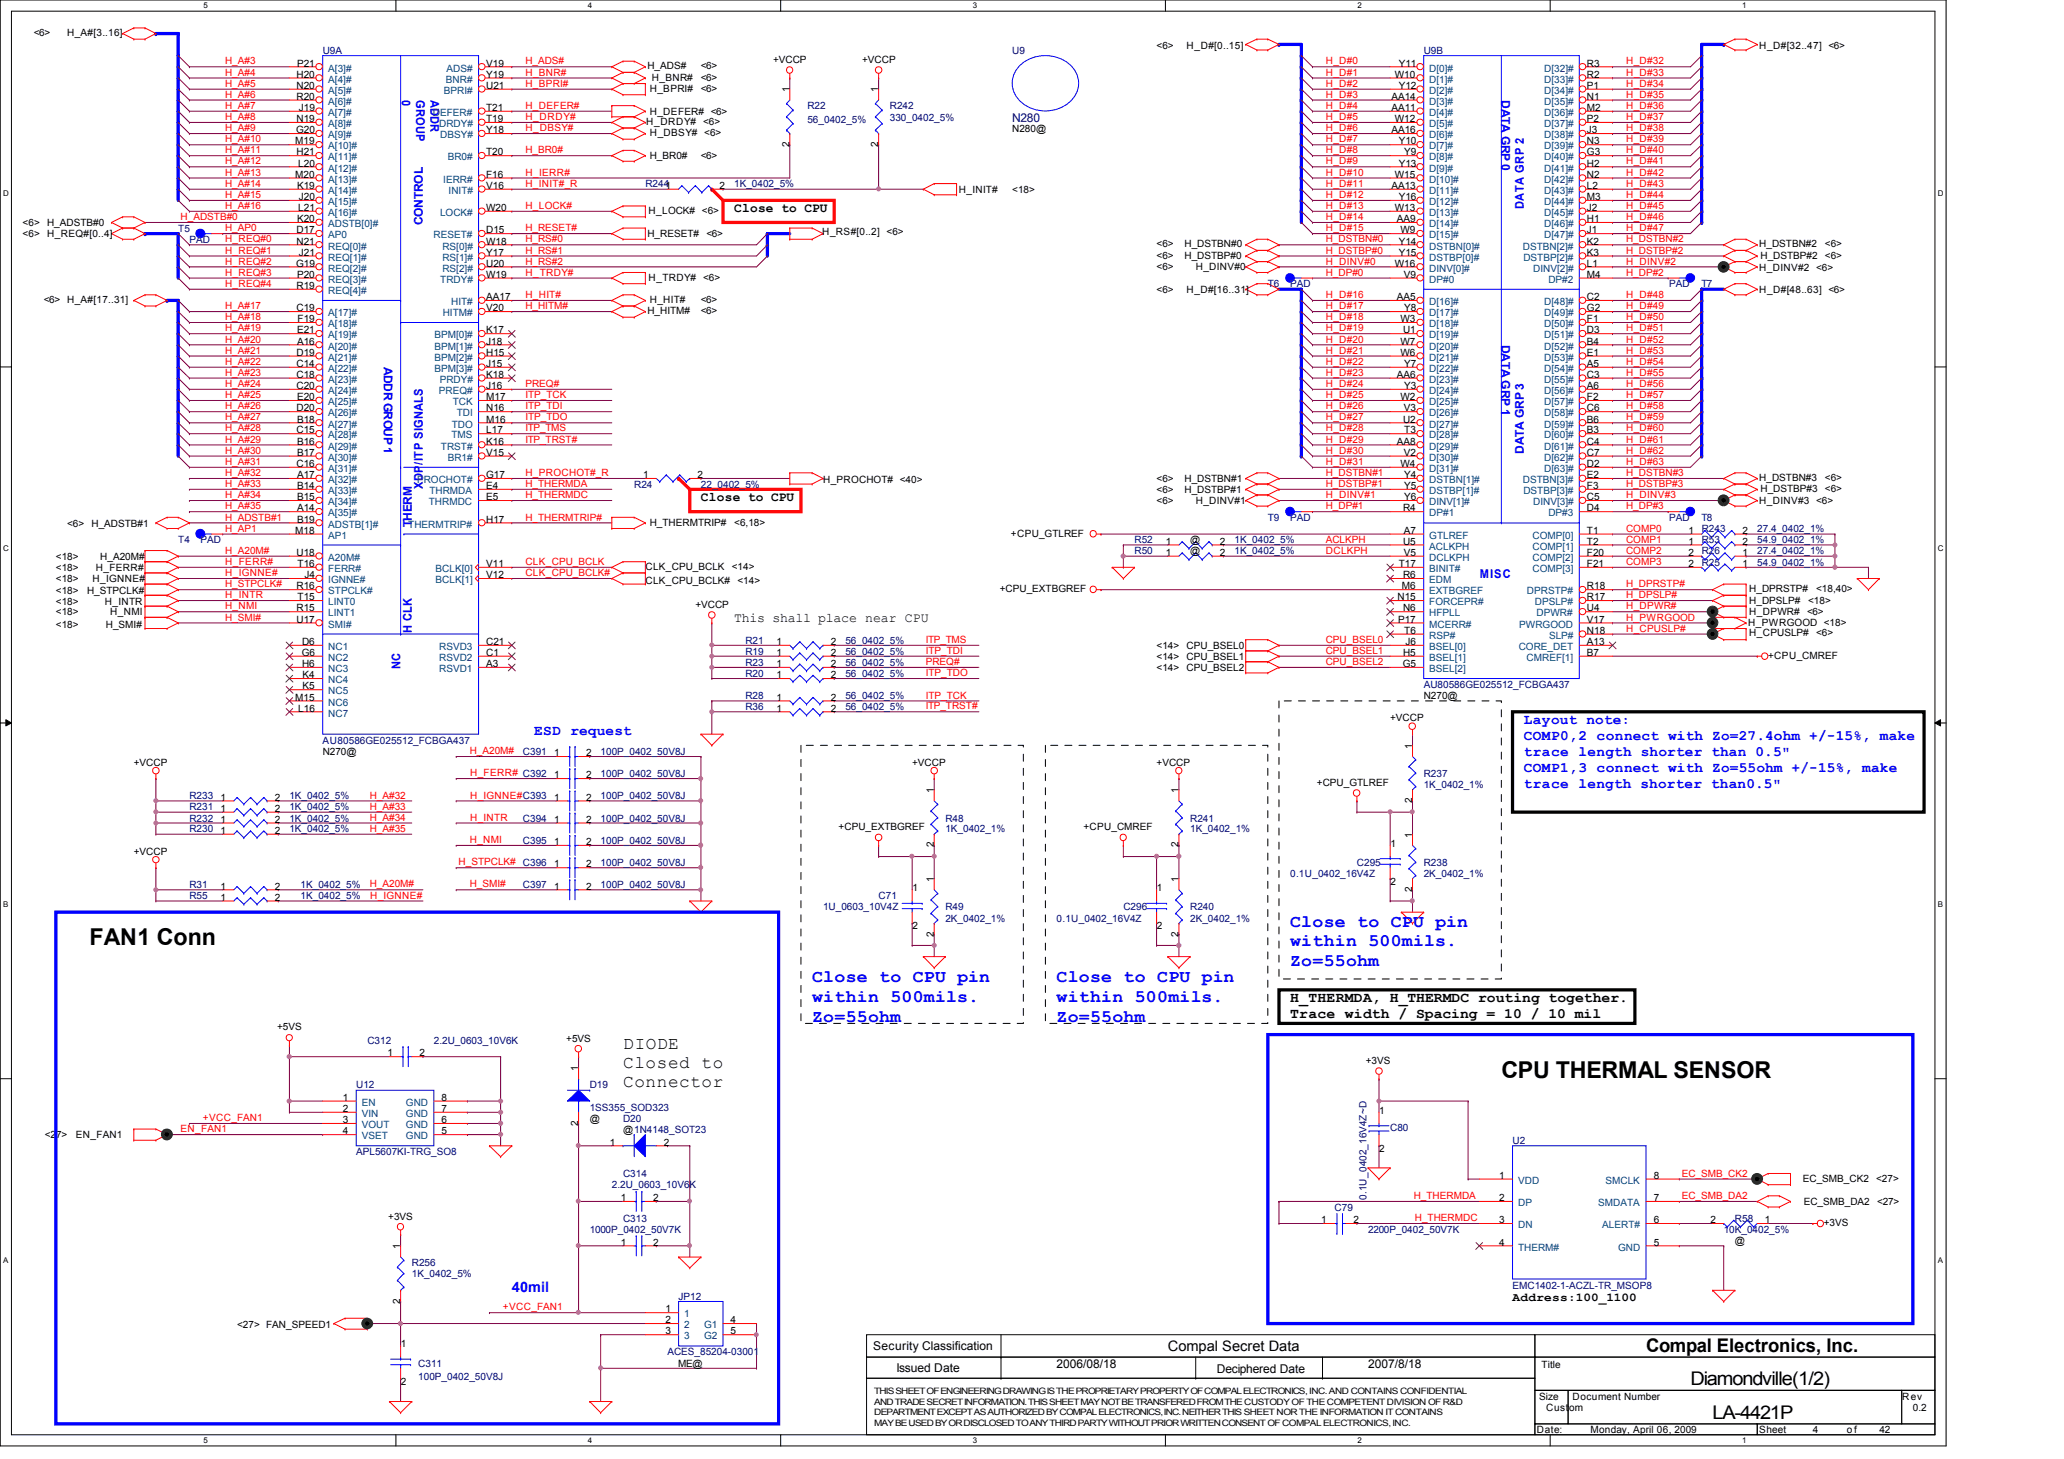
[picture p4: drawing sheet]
<svg xmlns="http://www.w3.org/2000/svg" width="297mm" height="210mm" viewBox="0 0 297 210" stroke-linecap="round" stroke-linejoin="round" font-family="sans-serif">
<defs><g id="words">
<g font-size="3.3">
<text x="12.9" y="136">FAN1 Conn</text>
<text x="216.1" y="155.2">CPU THERMAL SENSOR</text>
</g>
<g font-size="2.7">
<text x="236.9" y="194.6">Compal Electronics, Inc.</text>
<text x="243.3" y="199.3">Diamondville(1/2)</text>
<text x="246.5" y="204.1">LA-4421P</text>
</g>
<g font-size="2.5" fill="#00f">
<text x="185.7" y="136.1">within 500mils.</text>
<text x="185.7" y="133.3">Close to CPU pin</text>
<text x="116.9" y="141.3">Close to CPU pin</text>
<text x="152.1" y="141.3">Close to CPU pin</text>
<text x="185.7" y="139">Zo=55ohm</text>
<text x="116.9" y="144.1">within 500mils.</text>
<text x="116.9" y="147">Zo=55ohm</text>
<text x="152.1" y="144.1">within 500mils.</text>
<text x="152.1" y="147">Zo=55ohm</text>
</g>
<g font-size="2.5">
<text x="89.7" y="150.9">DIODE</text>
<text x="89.7" y="153.7">Closed to</text>
<text x="89.7" y="156.4">Connector</text>
</g>
<g font-size="2.1" fill="#00f">
<text x="76.9" y="105.7">ESD request</text>
<text x="219.3" y="104.1">Layout note:</text>
<text x="219.3" y="106.4">COMP0,2 connect with Zo=27.4ohm +/-15%, make</text>
<text x="219.3" y="108.8">trace length shorter than 0.5&quot;</text>
<text x="219.3" y="111.1">COMP1,3 connect with Zo=55ohm +/-15%, make</text>
<text x="219.3" y="113.4">trace length shorter than0.5&quot;</text>
<text x="73.7" y="185.9">40mil</text>
</g>
<g font-size="2.1">
<text x="185.7" y="144.1">H_THERMDA, H_THERMDC routing together.</text>
<text x="185.7" y="146.4">Trace width / Spacing = 10 / 10 mil</text>
<text x="168.1" y="194.4">Compal Secret Data</text>
</g>
<g font-size="1.9">
<text x="105.7" y="30.4">Close to CPU</text>
<text x="100.9" y="72">Close to CPU</text>
<text x="105.7" y="89.5">This shall place near CPU</text>
</g>
<g font-size="1.7" fill="#00f">
<text x="57.8" y="14.4" transform="rotate(90 57.8 14.4)">0</text>
<text x="59.9" y="14.4" transform="rotate(90 59.9 14.4)">GROUP</text>
<text x="62" y="14.4" transform="rotate(90 62 14.4)">ADDR</text>
<text x="216.1" y="14.4" transform="rotate(90 216.1 14.4)">DATA GRP 0</text>
<text x="60.9" y="32.3" transform="rotate(-90 60.9 32.3)">CONTROL</text>
<text x="219.3" y="30.1" transform="rotate(-90 219.3 30.1)">DATA GRP 2</text>
<text x="55.2" y="52.8" transform="rotate(90 55.2 52.8)">ADDR GROUP 1</text>
<text x="216.1" y="49.6" transform="rotate(90 216.1 49.6)">DATA GRP 1</text>
<text x="219.3" y="65.3" transform="rotate(-90 219.3 65.3)">DATA GRP 3</text>
<text x="60.9" y="70.4" transform="rotate(-90 60.9 70.4)">XDP/ITP SIGNALS</text>
<text x="59.3" y="75.9" transform="rotate(-90 59.3 75.9)">THERM</text>
<text x="213" y="83.2">MISC</text>
<text x="59.3" y="91.1" transform="rotate(-90 59.3 91.1)">H CLK</text>
<text x="57.7" y="96.3" transform="rotate(-90 57.7 96.3)">NC</text>
</g>
<text font-size="1.7" fill="#000080" x="145.7" y="17.6">N280</text>
<g font-size="1.7">
<text x="217.7" y="187.1">Address:100_1100</text>
<text x="125.7" y="194.3">Security Classification</text>
<text x="129" y="197.3">Issued Date</text>
<text x="152.1" y="196.8">2006/08/18</text>
<text x="175.1" y="197.5">Deciphered Date</text>
<text x="196.9" y="196.8">2007/8/18</text>
</g>
<g font-size="1.4">
<text x="4.9" y="5.2">&lt;6&gt;</text>
<text x="9.6" y="5.2">H_A#[3..16]</text>
<text x="42.7" y="11.2">H20</text>
<text x="42.8" y="9.6">P21</text>
<text x="70" y="9.6">V19</text>
<text x="70" y="11.2">Y19</text>
<text x="93.2" y="10">H_ADS#</text>
<text x="93.8" y="11.6">H_BNR#</text>
<text x="100.9" y="11.6">&lt;6&gt;</text>
<text x="100.9" y="10">&lt;6&gt;</text>
<text x="111.2" y="9.1">+VCCP</text>
<text x="124.1" y="9.1">+VCCP</text>
<text x="166.5" y="7">&lt;6&gt;</text>
<text x="170.8" y="7">H_D#[0..15]</text>
<text x="200.7" y="11.2">W10</text>
<text x="201.3" y="9.6">Y11</text>
<text x="228.4" y="9.6">R3</text>
<text x="228.4" y="11.2">R2</text>
<text x="253.2" y="7">H_D#[32..47] &lt;6&gt;</text>
<text x="42.7" y="12.8">N20</text>
<text x="42.7" y="14.4">R20</text>
<text x="42.7" y="17.6">N19</text>
<text x="43" y="16">J19</text>
<text x="70" y="12.8">U21</text>
<text x="70" y="16">T21</text>
<text x="70" y="17.6">T19</text>
<text x="93" y="18">H_DRDY# &lt;6&gt;</text>
<text x="93.5" y="16.6">H_DEFER#</text>
<text x="93.5" y="13.2">H_BPRI#</text>
<text x="100.9" y="13.2">&lt;6&gt;</text>
<text x="102.3" y="16.6">&lt;6&gt;</text>
<text x="113.6" y="13.3" transform="rotate(-90 113.6 13.3)">1</text>
<text x="126.4" y="13.3" transform="rotate(-90 126.4 13.3)">1</text>
<text x="200.2" y="14.4">AA14</text>
<text x="200.2" y="16">AA11</text>
<text x="200.7" y="17.6">W12</text>
<text x="201.3" y="12.8">Y12</text>
<text x="228.4" y="12.8">P1</text>
<text x="228.4" y="14.4">N1</text>
<text x="228.4" y="16">M2</text>
<text x="228.4" y="17.6">P2</text>
<text x="42.5" y="20.8">M19</text>
<text x="42.6" y="19.2">G20</text>
<text x="42.7" y="22.4">H21</text>
<text x="42.9" y="24">L20</text>
<text x="70" y="22.4">T20</text>
<text x="70" y="19.2">Y18</text>
<text x="93.5" y="22.8">H_BR0#</text>
<text x="93.5" y="19.6">H_DBSY# &lt;6&gt;</text>
<text x="100.9" y="22.8">&lt;6&gt;</text>
<text x="113.6" y="21.1" transform="rotate(-90 113.6 21.1)">2</text>
<text x="126.4" y="21.1" transform="rotate(-90 126.4 21.1)">2</text>
<text x="145.7" y="19">N280@</text>
<text x="200.2" y="19.2">AA16</text>
<text x="201.3" y="20.8">Y10</text>
<text x="201.3" y="24">Y13</text>
<text x="202.1" y="22.4">Y9</text>
<text x="228.4" y="19.2">J3</text>
<text x="228.4" y="20.8">N3</text>
<text x="228.4" y="22.4">G3</text>
<text x="228.4" y="24">H2</text>
<text x="42.5" y="25.6">M20</text>
<text x="42.8" y="27.2">K19</text>
<text x="43" y="28.8">J20</text>
<text x="70" y="25.6">F16</text>
<text x="70" y="27.2">V16</text>
<text x="103.5" y="27.2">2</text>
<text x="138" y="27.8">H_INIT#</text>
<text x="145.7" y="27.8">&lt;18&gt;</text>
<text x="200.2" y="27.2">AA13</text>
<text x="200.7" y="25.6">W15</text>
<text x="201.3" y="28.8">Y16</text>
<text x="228.4" y="25.6">N2</text>
<text x="228.4" y="27.2">L2</text>
<text x="228.4" y="28.8">M3</text>
<text x="3.3" y="34.2">&lt;6&gt;</text>
<text x="3.3" y="32.6">&lt;6&gt;</text>
<text x="6.8" y="34.2">H_REQ#[0..4]</text>
<text x="6.8" y="32.6">H_ADSTB#0</text>
<text x="42.7" y="35.2">N21</text>
<text x="42.7" y="33.6">D17</text>
<text x="42.8" y="32">K20</text>
<text x="42.9" y="30.4">L21</text>
<text x="70" y="30.4">W20</text>
<text x="70" y="33.6">D15</text>
<text x="70" y="35.2">W18</text>
<text x="93.2" y="34.2">H_RESET#</text>
<text x="93.3" y="30.8">H_LOCK# &lt;6&gt;</text>
<text x="101.7" y="34.2">&lt;6&gt;</text>
<text x="118.3" y="33.9">H_RS#[0..2] &lt;6&gt;</text>
<text x="166.5" y="35.6">&lt;6&gt;</text>
<text x="170.5" y="35.6">H_DSTBN#0</text>
<text x="200.7" y="30.4">W13</text>
<text x="201" y="32">AA9</text>
<text x="201.3" y="35.2">Y14</text>
<text x="201.5" y="33.6">W9</text>
<text x="228.4" y="30.4">J2</text>
<text x="228.4" y="32">H1</text>
<text x="228.4" y="33.6">J1</text>
<text x="228.4" y="35.2">K2</text>
<text x="253.2" y="35.6">H_DSTBN#2</text>
<text x="262.6" y="35.6">&lt;6&gt;</text>
<text x="42.6" y="38.4">G19</text>
<text x="42.7" y="41.6">R19</text>
<text x="42.8" y="40">P20</text>
<text x="43" y="36.8">J21</text>
<text x="70" y="36.8">Y17</text>
<text x="70" y="38.4">U20</text>
<text x="70" y="40">W19</text>
<text x="93.3" y="40.4">H_TRDY# &lt;6&gt;</text>
<text x="166.5" y="38.8">&lt;6&gt;</text>
<text x="166.5" y="37.2">&lt;6&gt;</text>
<text x="170.5" y="37.2">H_DSTBP#0</text>
<text x="172.1" y="38.8">H_DINV#0</text>
<text x="200.7" y="38.4">W16</text>
<text x="201.3" y="36.8">Y15</text>
<text x="202" y="40">V9</text>
<text x="228.4" y="38.4">L1</text>
<text x="228.4" y="36.8">K3</text>
<text x="228.4" y="40">M4</text>
<text x="253.2" y="39">H_DINV#2 &lt;6&gt;</text>
<text x="253.4" y="37.2">H_DSTBP#2</text>
<text x="262.6" y="37.2">&lt;6&gt;</text>
<text x="6.3" y="43.6">&lt;6&gt; H_A#[17..31]</text>
<text x="42.7" y="44.8">C19</text>
<text x="42.8" y="48">E21</text>
<text x="42.8" y="46.4">F19</text>
<text x="70" y="48">K17</text>
<text x="70" y="43.2">AA17</text>
<text x="70" y="44.8">V20</text>
<text x="93.2" y="45.2">H_HITM#</text>
<text x="93.5" y="43.6">H_HIT#</text>
<text x="100.9" y="45.2">&lt;6&gt;</text>
<text x="100.9" y="43.6">&lt;6&gt;</text>
<text x="166.5" y="42.2">&lt;6&gt;</text>
<text x="170.8" y="42.2">H_D#[16..31]</text>
<text x="201" y="43.2">AA5</text>
<text x="201.5" y="46.4">W3</text>
<text x="201.9" y="48">U1</text>
<text x="202.1" y="44.8">Y8</text>
<text x="228.4" y="43.2">C2</text>
<text x="228.4" y="44.8">G2</text>
<text x="228.4" y="46.4">F1</text>
<text x="228.4" y="48">D3</text>
<text x="253.2" y="42.2">H_D#[48..63] &lt;6&gt;</text>
<text x="42.7" y="51.2">D19</text>
<text x="42.7" y="52.8">C14</text>
<text x="42.8" y="49.6">A16</text>
<text x="70" y="49.6">J18</text>
<text x="70" y="51.2">H15</text>
<text x="70" y="52.8">J15</text>
<text x="201.5" y="49.6">W7</text>
<text x="201.5" y="51.2">W6</text>
<text x="202.1" y="52.8">Y7</text>
<text x="228.4" y="49.6">B4</text>
<text x="228.4" y="51.2">E1</text>
<text x="228.4" y="52.8">A5</text>
<text x="42.7" y="54.4">C18</text>
<text x="42.7" y="56">C20</text>
<text x="42.7" y="59.2">D20</text>
<text x="42.8" y="57.6">E20</text>
<text x="70" y="54.4">K18</text>
<text x="70" y="56">J16</text>
<text x="70" y="57.6">M17</text>
<text x="70" y="59.2">N16</text>
<text x="201" y="54.4">AA6</text>
<text x="201.5" y="57.6">W2</text>
<text x="202" y="59.2">V3</text>
<text x="202.1" y="56">Y3</text>
<text x="228.4" y="54.4">C3</text>
<text x="228.4" y="56">A6</text>
<text x="228.4" y="57.6">F2</text>
<text x="228.4" y="59.2">C6</text>
<text x="42.7" y="62.4">C15</text>
<text x="42.8" y="60.8">B18</text>
<text x="42.8" y="64">B16</text>
<text x="42.8" y="65.6">B17</text>
<text x="70" y="65.6">V15</text>
<text x="70" y="60.8">M16</text>
<text x="70" y="62.4">L17</text>
<text x="70" y="64">K16</text>
<text x="201" y="64">AA8</text>
<text x="201.9" y="60.8">U2</text>
<text x="202" y="65.6">V2</text>
<text x="202.1" y="62.4">T3</text>
<text x="228.4" y="60.8">B6</text>
<text x="228.4" y="62.4">B3</text>
<text x="228.4" y="64">C4</text>
<text x="228.4" y="65.6">C7</text>
<text x="42.7" y="67.2">C16</text>
<text x="42.8" y="68.8">A17</text>
<text x="42.8" y="70.4">B14</text>
<text x="42.8" y="72">B15</text>
<text x="70" y="68.8">G17</text>
<text x="70" y="70.4">E4</text>
<text x="70" y="72">E5</text>
<text x="92.5" y="68.8">1</text>
<text x="100.4" y="68.8">2</text>
<text x="118.4" y="69.5">H_PROCHOT# &lt;40&gt;</text>
<text x="166.5" y="71">&lt;6&gt;</text>
<text x="166.5" y="69.4">&lt;6&gt;</text>
<text x="170.5" y="71">H_DSTBP#1</text>
<text x="170.5" y="69.4">H_DSTBN#1</text>
<text x="201.5" y="67.2">W4</text>
<text x="202.1" y="72">Y6</text>
<text x="202.1" y="68.8">Y4</text>
<text x="202.1" y="70.4">Y5</text>
<text x="228.4" y="67.2">D2</text>
<text x="228.4" y="72">C5</text>
<text x="228.4" y="68.8">E2</text>
<text x="228.4" y="70.4">F3</text>
<text x="253.2" y="69.2">H_DSTBN#3</text>
<text x="253.4" y="70.8">H_DSTBP#3</text>
<text x="262.6" y="69.2">&lt;6&gt;</text>
<text x="262.6" y="70.8">&lt;6&gt;</text>
<text x="9.6" y="75.8">&lt;6&gt;</text>
<text x="13.2" y="75.8">H_ADSTB#1</text>
<text x="42.5" y="76.8">M18</text>
<text x="42.8" y="75.2">B19</text>
<text x="42.8" y="73.6">A14</text>
<text x="70" y="75.2">H17</text>
<text x="93.5" y="75.6">H_THERMTRIP#</text>
<text x="105.7" y="75.6">&lt;6,18&gt;</text>
<text x="145.5" y="77.2">+CPU_GTLREF</text>
<text x="166.5" y="72.6">&lt;6&gt;</text>
<text x="172.1" y="72.6">H_DINV#1</text>
<text x="201.9" y="73.6">R4</text>
<text x="202" y="76.8">A7</text>
<text x="228.4" y="76.8">T1</text>
<text x="228.4" y="73.6">D4</text>
<text x="243" y="76.8">1</text>
<text x="250.8" y="76.8">2</text>
<text x="253.2" y="72.6">H_DINV#3 &lt;6&gt;</text>
<text x="8" y="80.6">&lt;18&gt;</text>
<text x="8" y="82.2">&lt;18&gt;</text>
<text x="8" y="83.8">&lt;18&gt;</text>
<text x="13.3" y="83.8">H_IGNNE#</text>
<text x="13.8" y="82.2">H_FERR#</text>
<text x="14.4" y="80.6">H_A20M#</text>
<text x="42.7" y="80">U18</text>
<text x="42.8" y="81.6">T16</text>
<text x="43.8" y="83.2">J4</text>
<text x="70" y="81.6">V11</text>
<text x="70" y="83.2">V12</text>
<text x="92.9" y="82">CLK_CPU_BCLK</text>
<text x="92.9" y="83.9">CLK_CPU_BCLK#</text>
<text x="105.3" y="82">&lt;14&gt;</text>
<text x="106.1" y="83.9">&lt;14&gt;</text>
<text x="167.8" y="78.4">1</text>
<text x="167.8" y="80">1</text>
<text x="171.3" y="78.2">@</text>
<text x="171.3" y="79.8">@</text>
<text x="175.6" y="78.4">2</text>
<text x="175.6" y="80">2</text>
<text x="201.3" y="81.6">T17</text>
<text x="201.9" y="78.4">U5</text>
<text x="201.9" y="83.2">R6</text>
<text x="202" y="80">V5</text>
<text x="228.4" y="78.4">T2</text>
<text x="228.4" y="80">F20</text>
<text x="228.4" y="81.6">F21</text>
<text x="243" y="81.6">2</text>
<text x="243" y="80">2</text>
<text x="243" y="78.4">1</text>
<text x="250.8" y="81.6">1</text>
<text x="250.8" y="80">1</text>
<text x="250.8" y="78.4">2</text>
<text x="8" y="88.4">&lt;18&gt;</text>
<text x="8" y="85.5">&lt;18&gt;</text>
<text x="8" y="87">&lt;18&gt;</text>
<text x="12.5" y="85.5">H_STPCLK#</text>
<text x="15.1" y="87">H_INTR</text>
<text x="15.9" y="88.4">H_NMI</text>
<text x="42.7" y="88">R15</text>
<text x="42.7" y="89.6">U17</text>
<text x="42.7" y="84.8">R16</text>
<text x="42.8" y="86.4">T15</text>
<text x="100.1" y="87.5">+VCCP</text>
<text x="143.9" y="85.2">+CPU_EXTBGREF</text>
<text x="201.1" y="86.4">N15</text>
<text x="201.2" y="89.6">P17</text>
<text x="201.8" y="84.8">M6</text>
<text x="201.9" y="88">N6</text>
<text x="228.4" y="84.8">R18</text>
<text x="228.4" y="86.4">R17</text>
<text x="228.4" y="88">U4</text>
<text x="228.4" y="89.6">V17</text>
<text x="251.8" y="86.8">H_DPSLP#</text>
<text x="251.8" y="85.2">H_DPRSTP#</text>
<text x="251.8" y="88.4">H_DPWR#</text>
<text x="260.1" y="88.4">&lt;6&gt;</text>
<text x="260.2" y="86.8">&lt;18&gt;</text>
<text x="261.4" y="85.2">&lt;18,40&gt;</text>
<text x="8" y="90.3">&lt;18&gt;</text>
<text x="15.2" y="90.3">H_SMI#</text>
<text x="43.4" y="94.4">G6</text>
<text x="43.5" y="96">H6</text>
<text x="43.5" y="92.8">D6</text>
<text x="70" y="96">A3</text>
<text x="70" y="94.4">C1</text>
<text x="70" y="92.8">C21</text>
<text x="111.8" y="94.4">1</text>
<text x="111.8" y="96">1</text>
<text x="111.8" y="92.8">1</text>
<text x="119.5" y="94.4">2</text>
<text x="119.5" y="96">2</text>
<text x="119.5" y="92.8">2</text>
<text x="166.5" y="93.4">&lt;14&gt;</text>
<text x="166.5" y="95">&lt;14&gt;</text>
<text x="170.8" y="93.4">CPU_BSEL0</text>
<text x="170.8" y="95">CPU_BSEL1</text>
<text x="201.9" y="96">G5</text>
<text x="201.9" y="94.4">H5</text>
<text x="202.1" y="91.2">T6</text>
<text x="202.3" y="92.8">J6</text>
<text x="228.4" y="91.2">N18</text>
<text x="228.4" y="92.8">A13</text>
<text x="228.4" y="94.4">B7</text>
<text x="251.6" y="90">H_PWRGOOD &lt;18&gt;</text>
<text x="251.8" y="91.4">H_CPUSLP#</text>
<text x="254.5" y="94.8">+CPU_CMREF</text>
<text x="261.4" y="91.4">&lt;6&gt;</text>
<text x="42.5" y="100.8">M15</text>
<text x="43.6" y="99.2">K5</text>
<text x="43.6" y="97.6">K4</text>
<text x="111.8" y="100.8">1</text>
<text x="111.8" y="97.6">1</text>
<text x="119.5" y="100.8">2</text>
<text x="119.5" y="97.6">2</text>
<text x="166.5" y="96.6">&lt;14&gt;</text>
<text x="170.8" y="96.6">CPU_BSEL2</text>
<text x="204.9" y="100.6">N270@</text>
<text x="42.9" y="102.4">L16</text>
<text x="111.8" y="102.4">1</text>
<text x="119.5" y="102.4">2</text>
<text x="200.1" y="103.8">+VCCP</text>
<text x="203.2" y="107.7" transform="rotate(-90 203.2 107.7)">1</text>
<text x="19.3" y="110.2">+VCCP</text>
<text x="46.4" y="108.6">N270@</text>
<text x="68.9" y="108.9">.</text>
<text x="79.8" y="108.8">1</text>
<text x="79.8" y="112">1</text>
<text x="84.4" y="108.8">2</text>
<text x="84.4" y="112">2</text>
<text x="131.3" y="110.2">+VCCP</text>
<text x="166.5" y="110.2">+VCCP</text>
<text x="189.5" y="113.1">+CPU_GTLREF</text>
<text x="31.7" y="116.8">1</text>
<text x="31.7" y="118.4">1</text>
<text x="31.7" y="115.2">1</text>
<text x="31.7" y="120">1</text>
<text x="39.5" y="116.8">2</text>
<text x="39.5" y="118.4">2</text>
<text x="39.5" y="115.2">2</text>
<text x="39.5" y="120">2</text>
<text x="79.8" y="118.4">1</text>
<text x="79.8" y="115.2">1</text>
<text x="84.4" y="118.4">2</text>
<text x="84.4" y="115.2">2</text>
<text x="120.7" y="119.5">+CPU_EXTBGREF</text>
<text x="134.4" y="114.1" transform="rotate(-90 134.4 114.1)">1</text>
<text x="155.9" y="119.5">+CPU_CMREF</text>
<text x="169.6" y="114.1" transform="rotate(-90 169.6 114.1)">1</text>
<text x="203.2" y="115.5" transform="rotate(-90 203.2 115.5)">2</text>
<text x="19.3" y="123">+VCCP</text>
<text x="79.8" y="124.8">1</text>
<text x="79.8" y="121.6">1</text>
<text x="84.4" y="124.8">2</text>
<text x="84.4" y="121.6">2</text>
<text x="134.4" y="121.9" transform="rotate(-90 134.4 121.9)">2</text>
<text x="169.6" y="121.9" transform="rotate(-90 169.6 121.9)">2</text>
<text x="200.1" y="121.8">1</text>
<text x="203.2" y="120.5" transform="rotate(-90 203.2 120.5)">1</text>
<text x="31.7" y="129.6">1</text>
<text x="31.7" y="128">1</text>
<text x="39.5" y="129.6">2</text>
<text x="39.5" y="128">2</text>
<text x="79.8" y="128">1</text>
<text x="84.4" y="128">2</text>
<text x="131.3" y="128.2">1</text>
<text x="134.4" y="126.9" transform="rotate(-90 134.4 126.9)">1</text>
<text x="166.5" y="128.2">1</text>
<text x="169.6" y="126.9" transform="rotate(-90 169.6 126.9)">1</text>
<text x="200.1" y="127.3">2</text>
<text x="203.2" y="128.3" transform="rotate(-90 203.2 128.3)">2</text>
<text x="131.3" y="133.7">2</text>
<text x="134.4" y="134.7" transform="rotate(-90 134.4 134.7)">2</text>
<text x="166.5" y="133.7">2</text>
<text x="169.6" y="134.7" transform="rotate(-90 169.6 134.7)">2</text>
<text x="39.9" y="148.3">+5VS</text>
<text x="81.5" y="149.9">+5VS</text>
<text x="55.7" y="152">1</text>
<text x="60.4" y="152">2</text>
<text x="83.2" y="154.1" transform="rotate(-90 83.2 154.1)">1</text>
<text x="196.6" y="153.1">+3VS</text>
<text x="49.4" y="158.4">1</text>
<text x="49.4" y="160">2</text>
<text x="49.4" y="161.6">3</text>
<text x="63.5" y="158.4">8</text>
<text x="63.5" y="160">7</text>
<text x="63.5" y="161.6">6</text>
<text x="83.2" y="161.9" transform="rotate(-90 83.2 161.9)">2</text>
<text x="84.9" y="161.4">@</text>
<text x="198.5" y="160.2">1</text>
<text x="6.4" y="163.8">&lt;27&gt;</text>
<text x="10.9" y="163.8">EN_FAN1</text>
<text x="49.4" y="163.2">4</text>
<text x="63.5" y="163.2">5</text>
<text x="87.8" y="164.8">1</text>
<text x="89.7" y="163">@1N4148_SOT23</text>
<text x="95.5" y="164.8">2</text>
<text x="198.5" y="165.7">2</text>
<text x="89.4" y="172.8">1</text>
<text x="94" y="172.8">2</text>
<text x="215.8" y="172.8">2</text>
<text x="215.8" y="169.6">1</text>
<text x="238" y="169.6">8</text>
<text x="238" y="172.8">7</text>
<text x="259.5" y="170">EC_SMB_CK2</text>
<text x="259.6" y="173.4">EC_SMB_DA2</text>
<text x="270" y="170">&lt;27&gt;</text>
<text x="270.2" y="173.4">&lt;27&gt;</text>
<text x="55.9" y="175.5">+3VS</text>
<text x="57.6" y="179.7" transform="rotate(-90 57.6 179.7)">1</text>
<text x="89.4" y="179.2">1</text>
<text x="94" y="179.2">2</text>
<text x="190.2" y="176">1</text>
<text x="194.8" y="176">2</text>
<text x="215.8" y="176">3</text>
<text x="215.8" y="179.2">4</text>
<text x="238" y="176">6</text>
<text x="238" y="179.2">5</text>
<text x="246.2" y="176">2</text>
<text x="249.7" y="179">@</text>
<text x="254" y="176">1</text>
<text x="262.5" y="176.4">+3VS</text>
<text x="34.1" y="191">&lt;27&gt; FAN_SPEED1</text>
<text x="57.6" y="187.5" transform="rotate(-90 57.6 187.5)">2</text>
<text x="95.8" y="188.8">1</text>
<text x="95.8" y="190.4">2</text>
<text x="95.8" y="192">3</text>
<text x="105.2" y="190.4">4</text>
<text x="105.2" y="192">5</text>
<text x="57.7" y="193.8">1</text>
<text x="97.6" y="196.6">ME@</text>
<text x="221.8" y="196.8">Title</text>
<text x="57.7" y="199.3">2</text>
<text x="221.5" y="201.4">Size</text>
<text x="222.5" y="203">Custom</text>
<text x="226.3" y="201.4">Document Number</text>
<text x="273.8" y="201.4">Rev</text>
<text x="275.3" y="203">0.2</text>
<text x="221.2" y="206.2">Date:</text>
<text x="228.9" y="206.2">Monday, April 06, 2009</text>
<text x="253.2" y="206.2">Sheet</text>
<text x="260.9" y="206.2">4</text>
<text x="265.8" y="206.2">of</text>
<text x="270.5" y="206.2">42</text>
</g>
<g font-size="1.4" fill="#f00">
<text x="32.4" y="10.9">H_A#4</text>
<text x="32.4" y="9.3">H_A#3</text>
<text x="75.6" y="9.3">H_ADS#</text>
<text x="75.6" y="10.9">H_BNR#</text>
<text x="190.8" y="10.9">H_D#1</text>
<text x="190.8" y="9.3">H_D#0</text>
<text x="234" y="9.3">H_D#32</text>
<text x="234" y="10.9">H_D#33</text>
<text x="32.4" y="15.7">H_A#7</text>
<text x="32.4" y="17.3">H_A#8</text>
<text x="32.4" y="12.5">H_A#5</text>
<text x="32.4" y="14.1">H_A#6</text>
<text x="75.6" y="15.7">H_DEFER#</text>
<text x="75.6" y="17.3">H_DRDY#</text>
<text x="75.6" y="12.5">H_BPRI#</text>
<text x="190.8" y="14.1">H_D#3</text>
<text x="190.8" y="15.7">H_D#4</text>
<text x="190.8" y="12.5">H_D#2</text>
<text x="190.8" y="17.3">H_D#5</text>
<text x="234" y="15.7">H_D#36</text>
<text x="234" y="14.1">H_D#35</text>
<text x="234" y="17.3">H_D#37</text>
<text x="234" y="12.5">H_D#34</text>
<text x="32.4" y="20.5">H_A#10</text>
<text x="32.4" y="23.7">H_A#12</text>
<text x="32.4" y="18.9">H_A#9</text>
<text x="32.4" y="22.1">H_A#11</text>
<text x="75.6" y="18.9">H_DBSY#</text>
<text x="75.6" y="22.1">H_BR0#</text>
<text x="190.8" y="20.5">H_D#7</text>
<text x="190.8" y="18.9">H_D#6</text>
<text x="190.8" y="22.1">H_D#8</text>
<text x="190.8" y="23.7">H_D#9</text>
<text x="234" y="20.5">H_D#39</text>
<text x="234" y="22.1">H_D#40</text>
<text x="234" y="23.7">H_D#41</text>
<text x="234" y="18.9">H_D#38</text>
<text x="32.4" y="25.3">H_A#13</text>
<text x="32.4" y="28.5">H_A#15</text>
<text x="32.4" y="26.9">H_A#14</text>
<text x="75.6" y="26.9">H_INIT#_R</text>
<text x="75.6" y="25.3">H_IERR#</text>
<text x="190.8" y="26.9">H_D#11</text>
<text x="190.8" y="28.5">H_D#12</text>
<text x="190.8" y="25.3">H_D#10</text>
<text x="234" y="26.9">H_D#43</text>
<text x="234" y="25.3">H_D#42</text>
<text x="234" y="28.5">H_D#44</text>
<text x="26" y="31.7">H_ADSTB#0</text>
<text x="32.4" y="34.9">H_REQ#0</text>
<text x="32.4" y="30.1">H_A#16</text>
<text x="32.4" y="33.3">H_AP0</text>
<text x="75.6" y="30.1">H_LOCK#</text>
<text x="75.6" y="33.3">H_RESET#</text>
<text x="75.6" y="34.9">H_RS#0</text>
<text x="190.8" y="31.7">H_D#14</text>
<text x="190.8" y="33.3">H_D#15</text>
<text x="190.8" y="34.9">H_DSTBN#0</text>
<text x="190.8" y="30.1">H_D#13</text>
<text x="234" y="31.7">H_D#46</text>
<text x="234" y="34.9">H_DSTBN#2</text>
<text x="234" y="33.3">H_D#47</text>
<text x="234" y="30.1">H_D#45</text>
<text x="32.4" y="41.3">H_REQ#4</text>
<text x="32.4" y="38.1">H_REQ#2</text>
<text x="32.4" y="36.5">H_REQ#1</text>
<text x="32.4" y="39.7">H_REQ#3</text>
<text x="75.6" y="39.7">H_TRDY#</text>
<text x="75.6" y="36.5">H_RS#1</text>
<text x="75.6" y="38.1">H_RS#2</text>
<text x="190.8" y="38.1">H_DINV#0</text>
<text x="190.8" y="36.5">H_DSTBP#0</text>
<text x="190.8" y="39.7">H_DP#0</text>
<text x="234" y="36.5">H_DSTBP#2</text>
<text x="234" y="38.1">H_DINV#2</text>
<text x="234" y="39.7">H_DP#2</text>
<text x="32.4" y="46.1">H_A#18</text>
<text x="32.4" y="47.7">H_A#19</text>
<text x="32.4" y="44.5">H_A#17</text>
<text x="75.6" y="44.5">H_HITM#</text>
<text x="75.6" y="42.9">H_HIT#</text>
<text x="190.8" y="46.1">H_D#18</text>
<text x="190.8" y="42.9">H_D#16</text>
<text x="190.8" y="44.5">H_D#17</text>
<text x="190.8" y="47.7">H_D#19</text>
<text x="234" y="42.9">H_D#48</text>
<text x="234" y="46.1">H_D#50</text>
<text x="234" y="44.5">H_D#49</text>
<text x="234" y="47.7">H_D#51</text>
<text x="32.4" y="52.5">H_A#22</text>
<text x="32.4" y="50.9">H_A#21</text>
<text x="32.4" y="49.3">H_A#20</text>
<text x="190.8" y="49.3">H_D#20</text>
<text x="190.8" y="50.9">H_D#21</text>
<text x="190.8" y="52.5">H_D#22</text>
<text x="234" y="49.3">H_D#52</text>
<text x="234" y="52.5">H_D#54</text>
<text x="234" y="50.9">H_D#53</text>
<text x="32.4" y="58.9">H_A#26</text>
<text x="32.4" y="54.1">H_A#23</text>
<text x="32.4" y="55.7">H_A#24</text>
<text x="32.4" y="57.3">H_A#25</text>
<text x="75.6" y="58.9">ITP_TDI</text>
<text x="75.6" y="57.3">ITP_TCK</text>
<text x="75.6" y="55.7">PREQ#</text>
<text x="190.8" y="54.1">H_D#23</text>
<text x="190.8" y="57.3">H_D#25</text>
<text x="190.8" y="58.9">H_D#26</text>
<text x="190.8" y="55.7">H_D#24</text>
<text x="234" y="57.3">H_D#57</text>
<text x="234" y="54.1">H_D#55</text>
<text x="234" y="58.9">H_D#58</text>
<text x="234" y="55.7">H_D#56</text>
<text x="32.4" y="62.1">H_A#28</text>
<text x="32.4" y="63.7">H_A#29</text>
<text x="32.4" y="60.5">H_A#27</text>
<text x="32.4" y="65.3">H_A#30</text>
<text x="75.6" y="63.7">ITP_TRST#</text>
<text x="75.6" y="60.5">ITP_TDO</text>
<text x="75.6" y="62.1">ITP_TMS</text>
<text x="190.8" y="60.5">H_D#27</text>
<text x="190.8" y="63.7">H_D#29</text>
<text x="190.8" y="65.3">H_D#30</text>
<text x="190.8" y="62.1">H_D#28</text>
<text x="234" y="60.5">H_D#59</text>
<text x="234" y="65.3">H_D#62</text>
<text x="234" y="63.7">H_D#61</text>
<text x="234" y="62.1">H_D#60</text>
<text x="32.4" y="66.9">H_A#31</text>
<text x="32.4" y="68.5">H_A#32</text>
<text x="32.4" y="70.1">H_A#33</text>
<text x="32.4" y="71.7">H_A#34</text>
<text x="75.6" y="70.1">H_THERMDA</text>
<text x="75.6" y="71.7">H_THERMDC</text>
<text x="75.6" y="68.5">H_PROCHOT#_R</text>
<text x="190.8" y="66.9">H_D#31</text>
<text x="190.8" y="70.1">H_DSTBP#1</text>
<text x="190.8" y="71.7">H_DINV#1</text>
<text x="190.8" y="68.5">H_DSTBN#1</text>
<text x="234" y="71.7">H_DINV#3</text>
<text x="234" y="66.9">H_D#63</text>
<text x="234" y="70.1">H_DSTBP#3</text>
<text x="234" y="68.5">H_DSTBN#3</text>
<text x="32.4" y="74.9">H_ADSTB#1</text>
<text x="32.4" y="73.3">H_A#35</text>
<text x="32.4" y="76.5">H_AP1</text>
<text x="75.6" y="74.9">H_THERMTRIP#</text>
<text x="190.8" y="73.3">H_DP#1</text>
<text x="234" y="76.5">COMP0</text>
<text x="234" y="73.3">H_DP#3</text>
<text x="32.4" y="79.7">H_A20M#</text>
<text x="32.4" y="82.9">H_IGNNE#</text>
<text x="32.4" y="81.3">H_FERR#</text>
<text x="75.6" y="82.9">CLK_CPU_BCLK#</text>
<text x="75.6" y="81.3">CLK_CPU_BCLK</text>
<text x="190.8" y="78.1">ACLKPH</text>
<text x="190.8" y="79.7">DCLKPH</text>
<text x="234" y="78.1">COMP1</text>
<text x="234" y="81.3">COMP3</text>
<text x="234" y="79.7">COMP2</text>
<text x="32.4" y="89.3">H_SMI#</text>
<text x="32.4" y="84.5">H_STPCLK#</text>
<text x="32.4" y="87.7">H_NMI</text>
<text x="32.4" y="86.1">H_INTR</text>
<text x="234" y="89.3">H_PWRGOOD</text>
<text x="234" y="86.1">H_DPSLP#</text>
<text x="234" y="84.5">H_DPRSTP#</text>
<text x="234" y="87.7">H_DPWR#</text>
<text x="133.2" y="92.5">ITP_TMS</text>
<text x="133.2" y="94.1">ITP_TDI</text>
<text x="133.2" y="95.7">PREQ#</text>
<text x="190.8" y="95.7">CPU_BSEL2</text>
<text x="190.8" y="92.5">CPU_BSEL0</text>
<text x="190.8" y="94.1">CPU_BSEL1</text>
<text x="234" y="90.9">H_CPUSLP#</text>
<text x="133.2" y="100.5">ITP_TCK</text>
<text x="133.2" y="97.3">ITP_TDO</text>
<text x="133.2" y="102.1">ITP_TRST#</text>
<text x="67.6" y="108.5">H_A20M#</text>
<text x="67.6" y="111.7">H_FERR# C392</text>
<text x="53.2" y="114.9">H_A#32</text>
<text x="53.2" y="116.5">H_A#33</text>
<text x="53.2" y="118.1">H_A#34</text>
<text x="53.2" y="119.7">H_A#35</text>
<text x="67.6" y="114.9">H_IGNNE#C393</text>
<text x="67.6" y="118.1">H_INTR</text>
<text x="66" y="124.5">H_STPCLK#</text>
<text x="67.6" y="121.3">H_NMI</text>
<text x="53.2" y="127.7">H_A20M#</text>
<text x="53.3" y="129.3">H_IGNNE#</text>
<text x="67.6" y="127.7">H_SMI#</text>
<text x="29.2" y="161.3">+VCC_FAN1</text>
<text x="26" y="162.9">EN_FAN1</text>
<text x="203.5" y="172.5">H_THERMDA</text>
<text x="242" y="169.3">EC_SMB_CK2</text>
<text x="242" y="172.5">EC_SMB_DA2</text>
<text x="203.6" y="175.7">H_THERMDC</text>
<text x="72.4" y="188.5">+VCC_FAN1</text>
</g>
<g font-size="1.4" fill="#000080">
<text x="46.4" y="7.7">U9A</text>
<text x="145.7" y="7.7">U9</text>
<text x="204.9" y="7.7">U9B</text>
<text x="116.2" y="15.7">R22</text>
<text x="116.2" y="17.7">56_0402_5%</text>
<text x="128.1" y="15.7">R242</text>
<text x="128.1" y="17.4">330_0402_5%</text>
<text x="92.9" y="27">R2441</text>
<text x="105.7" y="27">1K_0402_5%</text>
<text x="25.7" y="33.4">T5</text>
<text x="27.3" y="35">PAD</text>
<text x="182.5" y="41.4">T6</text>
<text x="185.7" y="41.4">PAD</text>
<text x="240.2" y="41.4">PAD</text>
<text x="244.9" y="41.4">T7</text>
<text x="91.3" y="70.2">R24</text>
<text x="100.9" y="70.2">22_0402_5%</text>
<text x="182.5" y="75">T9</text>
<text x="185.7" y="75">PAD</text>
<text x="240.2" y="75">PAD</text>
<text x="244.9" y="75">T8</text>
<text x="244.9" y="76.6">R243</text>
<text x="252.9" y="76.6">27.4_0402_1%</text>
<text x="25.7" y="78.2">T4</text>
<text x="28.9" y="78.2">PAD</text>
<text x="163.3" y="78.2">R52</text>
<text x="163.3" y="79.8">R50</text>
<text x="177.7" y="78.2">1K_0402_5%</text>
<text x="177.7" y="79.8">1K_0402_5%</text>
<text x="244.9" y="81.4">R25</text>
<text x="244.9" y="79.8">R26</text>
<text x="244.9" y="78.2">R53</text>
<text x="252.9" y="81.4">54.9_0402_1%</text>
<text x="252.9" y="79.8">27.4_0402_1%</text>
<text x="252.9" y="78.2">54.9_0402_1%</text>
<text x="107.3" y="94.2">R19</text>
<text x="107.3" y="95.8">R23</text>
<text x="107.3" y="92.6">R21</text>
<text x="121.7" y="94.2">56_0402_5%</text>
<text x="121.7" y="95.8">56_0402_5%</text>
<text x="121.7" y="92.6">56_0402_5%</text>
<text x="107.3" y="100.6">R28</text>
<text x="107.3" y="97.4">R20</text>
<text x="121.7" y="100.6">56_0402_5%</text>
<text x="121.7" y="97.4">56_0402_5%</text>
<text x="204.9" y="99">AU80586GE025512_FCBGA437</text>
<text x="46.4" y="107">AU80586GE025512_FCBGA437</text>
<text x="107.3" y="102.2">R36</text>
<text x="121.7" y="102.2">56_0402_5%</text>
<text x="75.3" y="108.6">C391</text>
<text x="86.4" y="108.6">100P_0402_50V8J</text>
<text x="86.4" y="111.8">100P_0402_50V8J</text>
<text x="204.9" y="111.8">R237</text>
<text x="204.9" y="113.4">1K_0402_1%</text>
<text x="27.3" y="116.6">R231</text>
<text x="27.3" y="118.2">R232</text>
<text x="27.3" y="115">R233</text>
<text x="27.3" y="119.8">R230</text>
<text x="41.7" y="116.6">1K_0402_5%</text>
<text x="41.7" y="118.2">1K_0402_5%</text>
<text x="41.7" y="115">1K_0402_5%</text>
<text x="41.7" y="119.8">1K_0402_5%</text>
<text x="75.3" y="118.2">C394</text>
<text x="86.4" y="118.2">100P_0402_50V8J</text>
<text x="86.4" y="115">100P_0402_50V8J</text>
<text x="136.1" y="118.2">R48</text>
<text x="136.1" y="119.8">1K_0402_1%</text>
<text x="171.3" y="118.2">R241</text>
<text x="171.3" y="119.8">1K_0402_1%</text>
<text x="75.3" y="124.6">C396</text>
<text x="75.3" y="121.4">C395</text>
<text x="86.4" y="124.6">100P_0402_50V8J</text>
<text x="86.4" y="121.4">100P_0402_50V8J</text>
<text x="195.3" y="124.6">C295</text>
<text x="204.9" y="124.6">R238</text>
<text x="27.3" y="129.4">R55</text>
<text x="27.3" y="127.8">R31</text>
<text x="43.3" y="129.4">1K_0402_5%</text>
<text x="43.3" y="127.8">1K_0402_5%</text>
<text x="75.3" y="127.8">C397</text>
<text x="86.4" y="127.8">100P_0402_50V8J</text>
<text x="118.4" y="131">1U_0603_10V4Z</text>
<text x="126.4" y="129.4">C71</text>
<text x="136.1" y="131">R49</text>
<text x="161.7" y="131">C296</text>
<text x="171.3" y="131">R240</text>
<text x="185.7" y="126.2">0.1U_0402_16V4Z</text>
<text x="204.9" y="126.2">2K_0402_1%</text>
<text x="136.1" y="132.6">2K_0402_1%</text>
<text x="152.1" y="132.6">0.1U_0402_16V4Z</text>
<text x="171.3" y="132.6">2K_0402_1%</text>
<text x="52.9" y="150.2">C312</text>
<text x="62.4" y="150.2">2.2U_0603_10V6K</text>
<text x="51.3" y="156.6">U12</text>
<text x="84.9" y="156.6">D19</text>
<text x="84.9" y="159.8">1SS355_SOD323</text>
<text x="89.7" y="161.4">D20</text>
<text x="51.3" y="166.2">APL5607KI-TRG_SO8</text>
<text x="200.1" y="162.6">C80</text>
<text x="217.7" y="164.6">U2</text>
<text x="88.1" y="171">2.2U_0603_10V6K</text>
<text x="89.7" y="169.4">C314</text>
<text x="196.6" y="172.7" transform="rotate(-90 196.6 172.7)">0.1U_0402_16V4Z~D</text>
<text x="84.9" y="177.4">1000P_0402_50V7K</text>
<text x="89.7" y="175.8">C313</text>
<text x="192.1" y="174.2">C79</text>
<text x="196.9" y="177.4">2200P_0402_50V7K</text>
<text x="248.1" y="177.4">10K_0402_5%</text>
<text x="249.7" y="175.8">R58</text>
<text x="59.3" y="182.2">R256</text>
<text x="59.3" y="183.8">1K_0402_5%</text>
<text x="217.7" y="185.4">EMC1402-1-ACZL-TR_MSOP8</text>
<text x="97.7" y="187">JP12</text>
<text x="60.2" y="196.6">C311</text>
<text x="96.1" y="195">ACES_85204-03001</text>
<text x="60.2" y="198.5">100P_0402_50V8J</text>
</g>
<g font-size="1.4" fill="#004080">
<text x="47.2" y="10.3">A[3]#</text>
<text x="47.2" y="11.9">A[4]#</text>
<text x="64.2" y="11.9">BNR#</text>
<text x="64.3" y="10.3">ADS#</text>
<text x="205.7" y="10.3">D[0]#</text>
<text x="205.7" y="11.9">D[1]#</text>
<text x="222.2" y="10.3">D[32]#</text>
<text x="222.2" y="11.9">D[33]#</text>
<text x="47.2" y="13.5">A[5]#</text>
<text x="47.2" y="15.1">A[6]#</text>
<text x="47.2" y="16.7">A[7]#</text>
<text x="62.3" y="16.7">DEFER#</text>
<text x="63.9" y="13.5">BPRI#</text>
<text x="205.7" y="13.5">D[2]#</text>
<text x="205.7" y="15.1">D[3]#</text>
<text x="205.7" y="16.7">D[4]#</text>
<text x="222.2" y="13.5">D[34]#</text>
<text x="222.2" y="15.1">D[35]#</text>
<text x="222.2" y="16.7">D[36]#</text>
<text x="47.2" y="21.5">A[10]#</text>
<text x="47.2" y="23.1">A[11]#</text>
<text x="47.2" y="18.3">A[8]#</text>
<text x="47.2" y="19.9">A[9]#</text>
<text x="63.2" y="18.3">DRDY#</text>
<text x="63.4" y="19.9">DBSY#</text>
<text x="64.4" y="23.1">BR0#</text>
<text x="205.7" y="18.3">D[5]#</text>
<text x="205.7" y="19.9">D[6]#</text>
<text x="205.7" y="21.5">D[7]#</text>
<text x="205.7" y="23.1">D[8]#</text>
<text x="222.2" y="18.3">D[37]#</text>
<text x="222.2" y="19.9">D[38]#</text>
<text x="222.2" y="21.5">D[39]#</text>
<text x="222.2" y="23.1">D[40]#</text>
<text x="47.2" y="24.7">A[12]#</text>
<text x="47.2" y="26.3">A[13]#</text>
<text x="47.2" y="27.9">A[14]#</text>
<text x="47.2" y="29.5">A[15]#</text>
<text x="63.8" y="26.3">IERR#</text>
<text x="64.6" y="27.9">INIT#</text>
<text x="205.7" y="26.3">D[10]#</text>
<text x="205.7" y="27.9">D[11]#</text>
<text x="205.7" y="29.5">D[12]#</text>
<text x="205.7" y="24.7">D[9]#</text>
<text x="222.2" y="24.7">D[41]#</text>
<text x="222.2" y="26.3">D[42]#</text>
<text x="222.2" y="27.9">D[43]#</text>
<text x="222.2" y="29.5">D[44]#</text>
<text x="47.2" y="31.1">A[16]#</text>
<text x="47.2" y="32.7">ADSTB[0]#</text>
<text x="47.2" y="35.9">REQ[0]#</text>
<text x="47.2" y="34.3">AP0</text>
<text x="62.4" y="34.3">RESET#</text>
<text x="63.3" y="31.1">LOCK#</text>
<text x="63.7" y="35.9">RS[0]#</text>
<text x="205.7" y="31.1">D[13]#</text>
<text x="205.7" y="32.7">D[14]#</text>
<text x="205.7" y="34.3">D[15]#</text>
<text x="205.7" y="35.9">DSTBN[0]#</text>
<text x="219.2" y="35.9">DSTBN[2]#</text>
<text x="222.2" y="31.1">D[45]#</text>
<text x="222.2" y="32.7">D[46]#</text>
<text x="222.2" y="34.3">D[47]#</text>
<text x="47.2" y="37.5">REQ[1]#</text>
<text x="47.2" y="39.1">REQ[2]#</text>
<text x="47.2" y="40.7">REQ[3]#</text>
<text x="63.4" y="40.7">TRDY#</text>
<text x="63.7" y="37.5">RS[1]#</text>
<text x="63.7" y="39.1">RS[2]#</text>
<text x="205.7" y="39.1">DINV[0]#</text>
<text x="205.7" y="37.5">DSTBP[0]#</text>
<text x="205.7" y="40.7">DP#0</text>
<text x="219.2" y="37.5">DSTBP[2]#</text>
<text x="220.6" y="39.1">DINV[2]#</text>
<text x="222.8" y="40.7">DP#2</text>
<text x="47.2" y="45.5">A[17]#</text>
<text x="47.2" y="47.1">A[18]#</text>
<text x="47.2" y="42.3">REQ[4]#</text>
<text x="63.7" y="45.5">HITM#</text>
<text x="64.9" y="43.9">HIT#</text>
<text x="205.7" y="43.9">D[16]#</text>
<text x="205.7" y="45.5">D[17]#</text>
<text x="205.7" y="47.1">D[18]#</text>
<text x="222.2" y="43.9">D[48]#</text>
<text x="222.2" y="45.5">D[49]#</text>
<text x="222.2" y="47.1">D[50]#</text>
<text x="47.2" y="48.7">A[19]#</text>
<text x="47.2" y="50.3">A[20]#</text>
<text x="47.2" y="51.9">A[21]#</text>
<text x="47.2" y="53.5">A[22]#</text>
<text x="62.5" y="48.7">BPM[0]#</text>
<text x="62.5" y="50.3">BPM[1]#</text>
<text x="62.5" y="51.9">BPM[2]#</text>
<text x="62.5" y="53.5">BPM[3]#</text>
<text x="205.7" y="48.7">D[19]#</text>
<text x="205.7" y="50.3">D[20]#</text>
<text x="205.7" y="51.9">D[21]#</text>
<text x="205.7" y="53.5">D[22]#</text>
<text x="222.2" y="48.7">D[51]#</text>
<text x="222.2" y="50.3">D[52]#</text>
<text x="222.2" y="51.9">D[53]#</text>
<text x="222.2" y="53.5">D[54]#</text>
<text x="47.2" y="55.1">A[23]#</text>
<text x="47.2" y="56.7">A[24]#</text>
<text x="47.2" y="58.3">A[25]#</text>
<text x="47.2" y="59.9">A[26]#</text>
<text x="63.2" y="56.7">PREQ#</text>
<text x="63.3" y="55.1">PRDY#</text>
<text x="65.1" y="58.3">TCK</text>
<text x="65.7" y="59.9">TDI</text>
<text x="205.7" y="55.1">D[23]#</text>
<text x="205.7" y="56.7">D[24]#</text>
<text x="205.7" y="58.3">D[25]#</text>
<text x="205.7" y="59.9">D[26]#</text>
<text x="222.2" y="55.1">D[55]#</text>
<text x="222.2" y="56.7">D[56]#</text>
<text x="222.2" y="58.3">D[57]#</text>
<text x="222.2" y="59.9">D[58]#</text>
<text x="47.2" y="61.5">A[27]#</text>
<text x="47.2" y="63.1">A[28]#</text>
<text x="47.2" y="64.7">A[29]#</text>
<text x="63.5" y="64.7">TRST#</text>
<text x="65" y="63.1">TMS</text>
<text x="65" y="61.5">TDO</text>
<text x="205.7" y="61.5">D[27]#</text>
<text x="205.7" y="63.1">D[28]#</text>
<text x="205.7" y="64.7">D[29]#</text>
<text x="222.2" y="61.5">D[59]#</text>
<text x="222.2" y="63.1">D[60]#</text>
<text x="222.2" y="64.7">D[61]#</text>
<text x="47.2" y="66.3">A[30]#</text>
<text x="47.2" y="67.9">A[31]#</text>
<text x="47.2" y="69.5">A[32]#</text>
<text x="47.2" y="71.1">A[33]#</text>
<text x="60" y="69.5">PROCHOT#</text>
<text x="61.8" y="71.1">THRMDA</text>
<text x="64.4" y="66.3">BR1#</text>
<text x="205.7" y="66.3">D[30]#</text>
<text x="205.7" y="67.9">D[31]#</text>
<text x="205.7" y="69.5">DSTBN[1]#</text>
<text x="205.7" y="71.1">DSTBP[1]#</text>
<text x="219.2" y="69.5">DSTBN[3]#</text>
<text x="219.2" y="71.1">DSTBP[3]#</text>
<text x="222.2" y="66.3">D[62]#</text>
<text x="222.2" y="67.9">D[63]#</text>
<text x="47.2" y="75.9">ADSTB[1]#</text>
<text x="47.2" y="72.7">A[34]#</text>
<text x="47.2" y="74.3">A[35]#</text>
<text x="47.2" y="77.5">AP1</text>
<text x="58.8" y="75.9">THERMTRIP#</text>
<text x="61.7" y="72.7">THRMDC</text>
<text x="205.7" y="72.7">DINV[1]#</text>
<text x="205.7" y="77.5">GTLREF</text>
<text x="205.7" y="74.3">DP#1</text>
<text x="220.6" y="77.5">COMP[0]</text>
<text x="220.6" y="72.7">DINV[3]#</text>
<text x="222.8" y="74.3">DP#3</text>
<text x="47.2" y="80.7">A20M#</text>
<text x="47.2" y="82.3">FERR#</text>
<text x="47.2" y="83.9">IGNNE#</text>
<text x="62.7" y="82.3">BCLK[0]</text>
<text x="62.7" y="83.9">BCLK[1]</text>
<text x="205.7" y="79.1">ACLKPH</text>
<text x="205.7" y="82.3">BINIT#</text>
<text x="205.7" y="80.7">DCLKPH</text>
<text x="205.7" y="83.9">EDM</text>
<text x="220.6" y="79.1">COMP[1]</text>
<text x="220.6" y="80.7">COMP[2]</text>
<text x="220.6" y="82.3">COMP[3]</text>
<text x="47.2" y="87.1">LINT0</text>
<text x="47.2" y="88.7">LINT1</text>
<text x="47.2" y="85.5">STPCLK#</text>
<text x="205.7" y="85.5">EXTBGREF</text>
<text x="205.7" y="87.1">FORCEPR#</text>
<text x="205.7" y="88.7">HFPLL</text>
<text x="219.7" y="85.5">DPRSTP#</text>
<text x="220.9" y="87.1">DPSLP#</text>
<text x="221.1" y="88.7">DPWR#</text>
<text x="47.2" y="90.3">SMI#</text>
<text x="47.2" y="95.1">NC2</text>
<text x="47.2" y="93.5">NC1</text>
<text x="63.2" y="95.1">RSVD2</text>
<text x="63.2" y="93.5">RSVD3</text>
<text x="205.7" y="93.5">BSEL[0]</text>
<text x="205.7" y="95.1">BSEL[1]</text>
<text x="205.7" y="90.3">MCERR#</text>
<text x="205.7" y="91.9">RSP#</text>
<text x="218.6" y="93.5">CORE_DET</text>
<text x="218.6" y="90.3">PWRGOOD</text>
<text x="219.7" y="95.1">CMREF[1]</text>
<text x="222.9" y="91.9">SLP#</text>
<text x="47.2" y="99.9">NC5</text>
<text x="47.2" y="98.3">NC4</text>
<text x="47.2" y="96.7">NC3</text>
<text x="47.2" y="101.5">NC6</text>
<text x="63.2" y="96.7">RSVD1</text>
<text x="205.7" y="96.7">BSEL[2]</text>
<text x="47.2" y="103.1">NC7</text>
<text x="52.1" y="159.1">EN</text>
<text x="52.1" y="160.7">VIN</text>
<text x="58.4" y="159.1">GND</text>
<text x="58.4" y="160.7">GND</text>
<text x="52.1" y="162.3">VOUT</text>
<text x="52.1" y="163.9">VSET</text>
<text x="58.4" y="162.3">GND</text>
<text x="58.4" y="163.9">GND</text>
<text x="218.5" y="173.5">DP</text>
<text x="218.5" y="170.3">VDD</text>
<text x="230" y="173.5">SMDATA</text>
<text x="231.1" y="170.3">SMCLK</text>
<text x="218.5" y="176.7">DN</text>
<text x="218.5" y="179.9">THERM#</text>
<text x="230.6" y="176.7">ALERT#</text>
<text x="232.9" y="179.9">GND</text>
<text x="98.5" y="189.5">1</text>
<text x="98.5" y="191.1">2</text>
<text x="101.3" y="191.1">G1</text>
<text x="98.5" y="192.7">3</text>
<text x="101.3" y="192.7">G2</text>
</g>
<g font-size="1.3">
<text x="125.8" y="202.1">AND TRADE SECRET INFORMATION. THIS SHEET MAY NOT BETRANSFERED FROM THE CUSTODY OF THE COMPETENT DIVISION OF R&amp;D</text>
<text x="125.8" y="200.6">THIS SHEET OF ENGINEERING DRAWING IS THE PROPRIETARY PROPERTY OF COMPAL ELECTRONICS, INC. AND CONTAINS CONFIDENTIAL</text>
<text x="125.8" y="203.6">DEPARTMENT EXCEPT AS AUTHORIZED BY COMPAL ELECTRONICS, INC. NEITHER THIS SHEET NOR THE INFORMATION IT CONTAINS</text>
<text x="125.8" y="205.1">MAY BE USED BY OR DISCLOSED TO ANY THIRD PARTY WITHOUT PRIOR WRITTEN CONSENT OF COMPAL ELECTRONICS, INC.</text>
</g>
<g font-size="1.1">
<text x="29.3" y="1.1">5</text>
<text x="84.6" y="1.1">4</text>
<text x="140" y="1.1">3</text>
<text x="195.4" y="1.1">2</text>
<text x="250.7" y="1.1">1</text>
<text x=".5" y="28.2">D</text>
<text x="278.9" y="28.2">D</text>
<text x=".5" y="79.3">C</text>
<text x="278.9" y="79.3">C</text>
<text x=".5" y="130.6">B</text>
<text x="278.9" y="130.6">B</text>
<text x=".5" y="181.7">A</text>
<text x="278.9" y="181.7">A</text>
<text x="29.3" y="207.6">5</text>
<text x="84.6" y="207.6">4</text>
<text x="140" y="207.6">3</text>
<text x="195.4" y="207.6">2</text>
<text x="250.7" y="207.6">1</text>
</g>
</g></defs>
<path d="M0 0h280.1v208h-280.1zM1.6 1.6h276.9v204.8h-276.9z" fill="none" stroke="#000" stroke-width=".14"/>
<g fill="#fff">
<path d="M29.3 .2h.6v1.2h-.6z"/>
<path d="M29.3 206.6h.6v1.2h-.6z"/>
</g>
<path d="M57 0v1.6M57 206.4v1.6" fill="none" stroke="#000" stroke-width=".14"/>
<g fill="#fff">
<path d="M84.6 .2h.6v1.2h-.6z"/>
<path d="M84.6 206.6h.6v1.2h-.6z"/>
</g>
<path d="M112.3 0v1.6M112.3 206.4v1.6" fill="none" stroke="#000" stroke-width=".14"/>
<g fill="#fff">
<path d="M140 .2h.6v1.2h-.6z"/>
<path d="M140 206.6h.6v1.2h-.6z"/>
</g>
<path d="M167.7 0v1.6M167.7 206.4v1.6" fill="none" stroke="#000" stroke-width=".14"/>
<g fill="#fff">
<path d="M195.4 .2h.6v1.2h-.6z"/>
<path d="M195.4 206.6h.6v1.2h-.6z"/>
</g>
<path d="M223.1 0v1.6M223.1 206.4v1.6" fill="none" stroke="#000" stroke-width=".14"/>
<g fill="#fff">
<path d="M250.7 .2h.6v1.2h-.6z"/>
<path d="M250.7 206.6h.6v1.2h-.6z"/>
<path d="M.5 27.2h.7v1.2h-.7z"/>
<path d="M278.9 27.2h.8v1.2h-.8z"/>
<path d="M.5 78.4h.7v1.1h-.7z"/>
<path d="M278.9 78.4h.8v1.1h-.8z"/>
</g>
<path d="M0 52.8h1.6M278.5 52.8h1.6" fill="none" stroke="#000" stroke-width=".14"/>
<g fill="#fff">
<path d="M.5 129.6h.7v1.2h-.7z"/>
<path d="M278.9 129.6h.7v1.2h-.7z"/>
</g>
<path d="M0 104h1.6M.8 103.5l.8 .5-.8 .4zM278.5 104l.8-.5v.9zM278.5 104h1.6" fill="none" stroke="#000" stroke-width=".14"/>
<path d="M.8 103.5l.8 .5-.8 .4zM278.5 104l.8-.5v.9z" fill="#000"/>
<g fill="#fff">
<path d="M.5 180.8h.7v1.1h-.7z"/>
<path d="M278.9 180.8h.7v1.1h-.7z"/>
</g>
<path d="M0 155.2h1.6M278.5 155.2h1.6" fill="none" stroke="#000" stroke-width=".14"/>
<path d="M251.3 76.8h.1M251.3 76.8h12.8M264.1 78.4h.1M264.1 78.4v1.6M203.3 105.6h.1M203.3 105.6v1.6M200.1 126.4h.1M200.1 126.4v3.2M203.3 129.6h.1M203.3 129.6v1.6" fill="none" stroke="#800040" stroke-width=".14"/>
<path d="M22.4 4.8h3.3" fill="none" stroke="#00f" stroke-width=".47"/>
<circle cx="22.4" cy="4.8" r=".23" fill="#00f"/>
<path d="M25.7 33.6v1.6" fill="none" stroke="#00f" stroke-width=".47"/>
<circle cx="25.7" cy="33.6" r=".23" fill="#00f"/>
<g fill="none" stroke="#800040" stroke-width=".14">
<path d="M73.7 19.2h.1M73.7 9.6h.1M73.7 16h.1M73.7 17.6h.1M73.7 12.8h.1M73.7 19.2h14.3M73.7 9.6h14.3M73.7 16h14.3M73.7 17.6h14.3M73.7 12.8h14.3M20.9 32h.1M20.9 32h20.8"/>
<path d="M27.3 38.4h.1M27.3 35.2h.1M27.3 38.4h14.4M27.3 35.2h14.4M73.7 30.4h.1M73.7 22.4h.1M73.7 30.4h14.3M73.7 22.4h14.3M27.3 41.6h.1M27.3 41.6h14.4M73.7 44.8h.1M73.7 40h.1"/>
<path d="M73.7 44.8h14.3M73.7 40h14.3M73.7 70.4h.1M73.7 75.2h.1M73.7 70.4h14.3M73.7 75.2h14.3M25.7 80h.1M25.7 83.2h.1M25.7 80h16M25.7 83.2h16M73.7 83.2h.1M73.7 81.6h.1"/>
<path d="M73.7 83.2h14.3M73.7 81.6h14.3"/>
</g>
<path d="M20.9 33.6h4.8" fill="none" stroke="#00f" stroke-width=".47"/>
<circle cx="20.9" cy="33.6" r=".23" fill="#00f"/>
<g fill="none" stroke="#800040" stroke-width=".14">
<path d="M73.7 11.2h.1M73.7 11.2h14.3M27.3 36.8h.1M27.3 36.8h14.4M73.7 33.6h.1M73.7 33.6h14.3M27.3 40h.1M27.3 40h14.4M73.7 43.2h.1M73.7 43.2h14.3M27.3 75.2h.1M27.3 75.2h14.4"/>
<path d="M73.7 72h.1M73.7 72h14.3M25.7 81.6h.1M25.7 81.6h16"/>
</g>
<path d="M25.7 35.2v1.6" fill="none" stroke="#00f" stroke-width=".47"/>
<circle cx="25.7" cy="35.2" r=".23" fill="#00f"/>
<path d="M25.7 36.8v1.6" fill="none" stroke="#00f" stroke-width=".47"/>
<circle cx="25.7" cy="36.8" r=".23" fill="#00f"/>
<path d="M25.7 38.4v1.6" fill="none" stroke="#00f" stroke-width=".47"/>
<circle cx="25.7" cy="38.4" r=".23" fill="#00f"/>
<path d="M25.7 24v1.6" fill="none" stroke="#00f" stroke-width=".47"/>
<circle cx="25.7" cy="24" r=".23" fill="#00f"/>
<path d="M25.7 25.6v1.6" fill="none" stroke="#00f" stroke-width=".47"/>
<circle cx="25.7" cy="25.6" r=".23" fill="#00f"/>
<path d="M27.3 16h.1M27.3 16h14.4M27.3 46.4h.1M27.3 46.4h14.4" fill="none" stroke="#800040" stroke-width=".14"/>
<path d="M25.7 46.4v1.6" fill="none" stroke="#00f" stroke-width=".47"/>
<circle cx="25.7" cy="46.4" r=".23" fill="#00f"/>
<path d="M27.3 20.8h.1M27.3 20.8h14.4" fill="none" stroke="#800040" stroke-width=".14"/>
<path d="M25.7 20.8v1.6" fill="none" stroke="#00f" stroke-width=".47"/>
<circle cx="25.7" cy="20.8" r=".23" fill="#00f"/>
<path d="M25.7 52.8v1.6" fill="none" stroke="#00f" stroke-width=".47"/>
<circle cx="25.7" cy="52.8" r=".23" fill="#00f"/>
<path d="M25.7 49.6v1.6" fill="none" stroke="#00f" stroke-width=".47"/>
<circle cx="25.7" cy="49.6" r=".23" fill="#00f"/>
<path d="M27.3 62.4h.1M27.3 62.4h14.4" fill="none" stroke="#800040" stroke-width=".14"/>
<path d="M25.7 48v1.6" fill="none" stroke="#00f" stroke-width=".47"/>
<circle cx="25.7" cy="48" r=".23" fill="#00f"/>
<path d="M27.3 24h.1M27.3 24h14.4M27.3 59.2h.1M27.3 59.2h14.4" fill="none" stroke="#800040" stroke-width=".14"/>
<path d="M25.7 59.2v1.6" fill="none" stroke="#00f" stroke-width=".47"/>
<circle cx="25.7" cy="59.2" r=".23" fill="#00f"/>
<path d="M27.3 19.2h.1M27.3 19.2h14.4M27.3 64h.1M27.3 64h14.4" fill="none" stroke="#800040" stroke-width=".14"/>
<path d="M25.7 27.2v1.6" fill="none" stroke="#00f" stroke-width=".47"/>
<circle cx="25.7" cy="27.2" r=".23" fill="#00f"/>
<path d="M25.7 17.6v1.6" fill="none" stroke="#00f" stroke-width=".47"/>
<circle cx="25.7" cy="17.6" r=".23" fill="#00f"/>
<path d="M25.7 51.2v1.6" fill="none" stroke="#00f" stroke-width=".47"/>
<circle cx="25.7" cy="51.2" r=".23" fill="#00f"/>
<path d="M27.3 25.6h.1M27.3 25.6h14.4M27.3 54.4h.1M27.3 52.8h.1M27.3 54.4h14.4M27.3 52.8h14.4M27.3 60.8h.1M27.3 60.8h14.4" fill="none" stroke="#800040" stroke-width=".14"/>
<path d="M25.7 62.4v1.6" fill="none" stroke="#00f" stroke-width=".47"/>
<circle cx="25.7" cy="62.4" r=".23" fill="#00f"/>
<path d="M27.3 11.2h.1M27.3 11.2h14.4M27.3 28.8h.1M27.3 28.8h14.4M27.3 48h.1M27.3 48h14.4" fill="none" stroke="#800040" stroke-width=".14"/>
<path d="M25.7 64v1.6" fill="none" stroke="#00f" stroke-width=".47"/>
<circle cx="25.7" cy="64" r=".23" fill="#00f"/>
<path d="M27.3 22.4h.1M27.3 22.4h14.4M27.3 51.2h.1M27.3 44.8h.1M27.3 56h.1M27.3 51.2h14.4M27.3 44.8h14.4M27.3 56h14.4" fill="none" stroke="#800040" stroke-width=".14"/>
<path d="M25.7 56v1.6" fill="none" stroke="#00f" stroke-width=".47"/>
<circle cx="25.7" cy="56" r=".23" fill="#00f"/>
<path d="M27.3 17.6h.1M27.3 17.6h14.4M27.3 27.2h.1M27.3 27.2h14.4M27.3 57.6h.1M27.3 57.6h14.4" fill="none" stroke="#800040" stroke-width=".14"/>
<path d="M25.7 12.8v1.6" fill="none" stroke="#00f" stroke-width=".47"/>
<circle cx="25.7" cy="12.8" r=".23" fill="#00f"/>
<path d="M25.7 14.4v1.6" fill="none" stroke="#00f" stroke-width=".47"/>
<circle cx="25.7" cy="14.4" r=".23" fill="#00f"/>
<path d="M25.7 4.8v3.2" fill="none" stroke="#00f" stroke-width=".47"/>
<circle cx="25.7" cy="4.8" r=".23" fill="#00f"/>
<path d="M25.7 19.2v1.6" fill="none" stroke="#00f" stroke-width=".47"/>
<circle cx="25.7" cy="19.2" r=".23" fill="#00f"/>
<path d="M25.7 54.4v1.6" fill="none" stroke="#00f" stroke-width=".47"/>
<circle cx="25.7" cy="54.4" r=".23" fill="#00f"/>
<path d="M25.7 44.8v1.6" fill="none" stroke="#00f" stroke-width=".47"/>
<circle cx="25.7" cy="44.8" r=".23" fill="#00f"/>
<path d="M27.3 9.6h.1M27.3 12.8h.1M27.3 9.6h14.4M27.3 12.8h14.4M27.3 49.6h.1M27.3 49.6h14.4" fill="none" stroke="#800040" stroke-width=".14"/>
<path d="M25.7 9.6v1.6" fill="none" stroke="#00f" stroke-width=".47"/>
<circle cx="25.7" cy="9.6" r=".23" fill="#00f"/>
<path d="M25.7 8v1.6" fill="none" stroke="#00f" stroke-width=".47"/>
<circle cx="25.7" cy="8" r=".23" fill="#00f"/>
<path d="M25.7 43.2v1.6" fill="none" stroke="#00f" stroke-width=".47"/>
<circle cx="25.7" cy="43.2" r=".23" fill="#00f"/>
<path d="M25.7 11.2v1.6" fill="none" stroke="#00f" stroke-width=".47"/>
<circle cx="25.7" cy="11.2" r=".23" fill="#00f"/>
<path d="M27.3 30.4h.1M27.3 30.4h14.4" fill="none" stroke="#800040" stroke-width=".14"/>
<path d="M25.7 22.4v1.6" fill="none" stroke="#00f" stroke-width=".47"/>
<circle cx="25.7" cy="22.4" r=".23" fill="#00f"/>
<path d="M27.3 67.2h.1M27.3 67.2h14.4" fill="none" stroke="#800040" stroke-width=".14"/>
<path d="M25.7 16v1.6" fill="none" stroke="#00f" stroke-width=".47"/>
<circle cx="25.7" cy="16" r=".23" fill="#00f"/>
<path d="M25.7 57.6v1.6" fill="none" stroke="#00f" stroke-width=".47"/>
<circle cx="25.7" cy="57.6" r=".23" fill="#00f"/>
<path d="M25.7 60.8v1.6" fill="none" stroke="#00f" stroke-width=".47"/>
<circle cx="25.7" cy="60.8" r=".23" fill="#00f"/>
<path d="M27.3 14.4h.1M27.3 14.4h14.4M27.3 65.6h.1M27.3 65.6h14.4" fill="none" stroke="#800040" stroke-width=".14"/>
<path d="M24 43.2h1.7" fill="none" stroke="#00f" stroke-width=".47"/>
<circle cx="24" cy="43.2" r=".23" fill="#00f"/>
<g fill="none" stroke="#800040" stroke-width=".14">
<path d="M113.7 11.2h.1M113.7 11.2v1.6M126.4 11.2h.1M126.4 11.2v1.6M32 33.6h.1M32 33.6h9.7M73.7 25.6h.1M73.7 27.2h.1M73.7 27.2h22.4M113.7 20.8h.1M113.7 20.8v4.8h-40M126.4 20.8h.1"/>
<path d="M126.4 27.2h.1M126.4 27.2h6.5M126.4 20.8v6.4M27.3 68.8h.1M27.3 70.4h.1M27.3 72h.1M27.3 73.6h.1M27.3 68.8h14.4M27.3 70.4h14.4M27.3 72h14.4M27.3 73.6h14.4M32 76.8h.1"/>
<path d="M32 76.8h9.7M22.4 118.4h.1M22.4 118.4h9.6M40 115.2h.1M40 116.8h.1M40 118.4h.1M40 118.4h19.3M40 115.2h19.3M40 116.8h19.3M22.4 120h.1M22.4 129.6h.1M22.4 124.8h.1"/>
<path d="M22.4 120h9.6M22.4 129.6h9.6M22.4 124.8v3.2M40 120h.1M40 128h.1M40 129.6h.1M40 120h19.3M40 128h20.9M40 129.6h20.9"/>
</g>
<path d="M110.4 33.6v1.6" fill="none" stroke="#00f" stroke-width=".47"/>
<circle cx="110.4" cy="33.6" r=".23" fill="#00f"/>
<path d="M110.4 35.2v1.6" fill="none" stroke="#00f" stroke-width=".47"/>
<circle cx="110.4" cy="35.2" r=".23" fill="#00f"/>
<path d="M73.7 36.8h.1M73.7 38.4h.1M73.7 35.2h.1M73.7 36.8h35.2M73.7 38.4h35.2M73.7 35.2h35.2" fill="none" stroke="#800040" stroke-width=".14"/>
<path d="M110.4 33.6h3.3" fill="none" stroke="#00f" stroke-width=".47"/>
<circle cx="110.4" cy="33.6" r=".23" fill="#00f"/>
<g fill="none" stroke="#800040" stroke-width=".14">
<path d="M188.9 14.4h.1M188.9 16h.1M188.9 11.2h.1M188.9 12.8h.1M188.9 19.2h.1M188.9 9.6h.1M188.9 17.6h.1M188.9 16h11.2M188.9 14.4h11.2M188.9 9.6h11.2M188.9 11.2h11.2M188.9 17.6h11.2"/>
<path d="M188.9 12.8h11.2M188.9 19.2h11.2M232.1 16h.1M232.1 9.6h.1M232.1 14.4h.1M232.1 11.2h.1M232.1 17.6h.1M232.1 12.8h.1M232.1 19.2h.1M232.1 16h11.2M232.1 14.4h11.2M232.1 9.6h11.2"/>
<path d="M232.1 11.2h11.2M232.1 17.6h11.2M232.1 12.8h11.2M232.1 19.2h11.2M104.1 27.2h.1M104.1 27.2h22.3M184.1 38.4h.1M184.1 36.8h.1M184.1 35.2h.1M184.1 38.4h16M184.1 36.8h16M184.1 35.2h16"/>
<path d="M188.9 27.2h.1M188.9 28.8h.1M188.9 32h.1M188.9 20.8h.1M188.9 33.6h.1M188.9 22.4h.1M188.9 25.6h.1M188.9 24h.1M188.9 30.4h.1M188.9 27.2h11.2M188.9 28.8h11.2M188.9 20.8h11.2"/>
<path d="M188.9 22.4h11.2M188.9 32h11.2M188.9 25.6h11.2M188.9 33.6h11.2M188.9 24h11.2M188.9 30.4h11.2M232.1 20.8h.1M232.1 22.4h.1M232.1 27.2h.1M232.1 36.8h.1M232.1 38.4h.1M232.1 32h.1"/>
<path d="M232.1 25.6h.1M232.1 28.8h.1M232.1 35.2h.1M232.1 24h.1M232.1 33.6h.1M232.1 30.4h.1M232.1 27.2h11.2M232.1 28.8h11.2M232.1 20.8h11.2M232.1 22.4h11.2M232.1 38.4h16M232.1 36.8h16"/>
<path d="M232.1 32h11.2M232.1 25.6h11.2M232.1 35.2h16M232.1 33.6h11.2M232.1 24h11.2M232.1 30.4h11.2M73.7 59.2h.1M73.7 57.6h.1M73.7 56h.1M73.7 59.2h14.3M73.7 57.6h14.3M73.7 56h14.3"/>
<path d="M188.9 54.4h.1M188.9 46.4h.1M188.9 43.2h.1M188.9 57.6h.1M188.9 59.2h.1M188.9 56h.1M188.9 49.6h.1M188.9 51.2h.1M188.9 52.8h.1M188.9 44.8h.1M188.9 48h.1M188.9 59.2h11.2"/>
<path d="M188.9 57.6h11.2M188.9 56h11.2M188.9 54.4h11.2M188.9 46.4h11.2M188.9 43.2h11.2M188.9 49.6h11.2M188.9 44.8h11.2M188.9 51.2h11.2M188.9 48h11.2M188.9 52.8h11.2M232.1 57.6h.1M232.1 49.6h.1"/>
<path d="M232.1 43.2h.1M232.1 54.4h.1M232.1 46.4h.1M232.1 44.8h.1M232.1 48h.1M232.1 59.2h.1M232.1 56h.1M232.1 52.8h.1M232.1 51.2h.1M232.1 59.2h11.2M232.1 57.6h11.2M232.1 56h11.2"/>
<path d="M232.1 54.4h11.2M232.1 46.4h11.2M232.1 43.2h11.2M232.1 49.6h11.2M232.1 44.8h11.2M232.1 51.2h11.2M232.1 48h11.2M232.1 52.8h11.2M73.7 68.8h.1M73.7 64h.1M73.7 60.8h.1M73.7 62.4h.1"/>
<path d="M73.7 68.8h19.2M73.7 64h14.3M73.7 60.8h14.3M73.7 62.4h14.3M100.9 68.8h.1M100.9 68.8h12.8M158.5 76.8h.1M158.5 76.8h41.6M184.1 70.4h.1M184.1 72h.1M184.1 68.8h.1M184.1 68.8h16"/>
<path d="M184.1 72h16M184.1 70.4h16M188.9 67.2h.1M188.9 60.8h.1M188.9 64h.1M188.9 65.6h.1M188.9 62.4h.1M188.9 64h11.2M188.9 60.8h11.2M188.9 62.4h11.2M188.9 65.6h11.2M188.9 67.2h11.2"/>
<path d="M232.1 72h.1M232.1 60.8h.1M232.1 65.6h.1M232.1 78.4h.1M232.1 76.8h.1M232.1 67.2h.1M232.1 64h.1M232.1 62.4h.1M232.1 70.4h.1M232.1 68.8h.1M232.1 68.8h16M232.1 64h11.2"/>
<path d="M232.1 60.8h11.2M232.1 62.4h11.2M232.1 72h16M232.1 65.6h11.2M232.1 67.2h11.2M232.1 78.4h11.2M232.1 76.8h11.2M232.1 70.4h16M120.1 92.8h.1M120.1 94.4h.1M120.1 92.8h20.8M120.1 94.4h20.8"/>
<path d="M184.1 96h.1M184.1 92.8h.1M184.1 94.4h.1M184.1 92.8h16M184.1 94.4h16M184.1 96h16M232.1 89.6h.1M232.1 81.6h.1M232.1 91.2h.1M232.1 86.4h.1M232.1 80h.1M232.1 84.8h.1"/>
<path d="M232.1 89.6h14.4M232.1 81.6h11.2M232.1 91.2h14.4M232.1 86.4h14.4M232.1 80h11.2M232.1 84.8h14.4M102.4 100.8h.1M102.4 100.8h9.7M120.1 100.8h.1M120.1 102.4h.1M120.1 100.8h20.8M120.1 102.4h20.8"/>
</g>
<path d="M187.3 30.4v1.6" fill="none" stroke="#00f" stroke-width=".47"/>
<circle cx="187.3" cy="30.4" r=".23" fill="#00f"/>
<path d="M187.3 8v1.6" fill="none" stroke="#00f" stroke-width=".47"/>
<circle cx="187.3" cy="8" r=".23" fill="#00f"/>
<path d="M187.3 11.2v1.6" fill="none" stroke="#00f" stroke-width=".47"/>
<circle cx="187.3" cy="11.2" r=".23" fill="#00f"/>
<path d="M187.3 9.6v1.6" fill="none" stroke="#00f" stroke-width=".47"/>
<circle cx="187.3" cy="9.6" r=".23" fill="#00f"/>
<path d="M187.3 12.8v1.6" fill="none" stroke="#00f" stroke-width=".47"/>
<circle cx="187.3" cy="12.8" r=".23" fill="#00f"/>
<path d="M187.3 24v1.6" fill="none" stroke="#00f" stroke-width=".47"/>
<circle cx="187.3" cy="24" r=".23" fill="#00f"/>
<path d="M187.3 16v1.6" fill="none" stroke="#00f" stroke-width=".47"/>
<circle cx="187.3" cy="16" r=".23" fill="#00f"/>
<path d="M187.3 14.4v1.6" fill="none" stroke="#00f" stroke-width=".47"/>
<circle cx="187.3" cy="14.4" r=".23" fill="#00f"/>
<path d="M187.3 19.2v1.6" fill="none" stroke="#00f" stroke-width=".47"/>
<circle cx="187.3" cy="19.2" r=".23" fill="#00f"/>
<path d="M187.3 17.6v1.6" fill="none" stroke="#00f" stroke-width=".47"/>
<circle cx="187.3" cy="17.6" r=".23" fill="#00f"/>
<path d="M187.3 22.4v1.6" fill="none" stroke="#00f" stroke-width=".47"/>
<circle cx="187.3" cy="22.4" r=".23" fill="#00f"/>
<path d="M187.3 20.8v1.6" fill="none" stroke="#00f" stroke-width=".47"/>
<circle cx="187.3" cy="20.8" r=".23" fill="#00f"/>
<path d="M187.3 25.6v1.6" fill="none" stroke="#00f" stroke-width=".47"/>
<circle cx="187.3" cy="25.6" r=".23" fill="#00f"/>
<path d="M187.3 27.2v1.6" fill="none" stroke="#00f" stroke-width=".47"/>
<circle cx="187.3" cy="27.2" r=".23" fill="#00f"/>
<path d="M187.3 28.8v1.6" fill="none" stroke="#00f" stroke-width=".47"/>
<circle cx="187.3" cy="28.8" r=".23" fill="#00f"/>
<path d="M187.3 6.4v1.6" fill="none" stroke="#00f" stroke-width=".47"/>
<circle cx="187.3" cy="6.4" r=".23" fill="#00f"/>
<path d="M184.1 6.4h3.2" fill="none" stroke="#00f" stroke-width=".47"/>
<circle cx="184.1" cy="6.4" r=".23" fill="#00f"/>
<path d="M184.1 41.6h3.2" fill="none" stroke="#00f" stroke-width=".47"/>
<circle cx="187.3" cy="41.6" r=".23" fill="#00f"/>
<path d="M187.3 41.6v1.6" fill="none" stroke="#00f" stroke-width=".47"/>
<circle cx="187.3" cy="43.2" r=".23" fill="#00f"/>
<path d="M187.3 52.8v1.6" fill="none" stroke="#00f" stroke-width=".47"/>
<circle cx="187.3" cy="54.4" r=".23" fill="#00f"/>
<path d="M187.3 60.8v1.6" fill="none" stroke="#00f" stroke-width=".47"/>
<circle cx="187.3" cy="62.4" r=".23" fill="#00f"/>
<path d="M187.3 64v1.6" fill="none" stroke="#00f" stroke-width=".47"/>
<circle cx="187.3" cy="65.6" r=".23" fill="#00f"/>
<path d="M187.3 62.4v1.6" fill="none" stroke="#00f" stroke-width=".47"/>
<circle cx="187.3" cy="64" r=".23" fill="#00f"/>
<path d="M187.3 56v1.6" fill="none" stroke="#00f" stroke-width=".47"/>
<circle cx="187.3" cy="57.6" r=".23" fill="#00f"/>
<path d="M187.3 59.2v1.6" fill="none" stroke="#00f" stroke-width=".47"/>
<circle cx="187.3" cy="60.8" r=".23" fill="#00f"/>
<path d="M187.3 57.6v1.6" fill="none" stroke="#00f" stroke-width=".47"/>
<circle cx="187.3" cy="59.2" r=".23" fill="#00f"/>
<path d="M187.3 54.4v1.6" fill="none" stroke="#00f" stroke-width=".47"/>
<circle cx="187.3" cy="56" r=".23" fill="#00f"/>
<path d="M187.3 44.8v1.6" fill="none" stroke="#00f" stroke-width=".47"/>
<circle cx="187.3" cy="46.4" r=".23" fill="#00f"/>
<path d="M187.3 48v1.6" fill="none" stroke="#00f" stroke-width=".47"/>
<circle cx="187.3" cy="49.6" r=".23" fill="#00f"/>
<path d="M187.3 51.2v1.6" fill="none" stroke="#00f" stroke-width=".47"/>
<circle cx="187.3" cy="52.8" r=".23" fill="#00f"/>
<path d="M187.3 49.6v1.6" fill="none" stroke="#00f" stroke-width=".47"/>
<circle cx="187.3" cy="51.2" r=".23" fill="#00f"/>
<path d="M187.3 46.4v1.6" fill="none" stroke="#00f" stroke-width=".47"/>
<circle cx="187.3" cy="48" r=".23" fill="#00f"/>
<path d="M187.3 43.2v1.6" fill="none" stroke="#00f" stroke-width=".47"/>
<circle cx="187.3" cy="44.8" r=".23" fill="#00f"/>
<path d="M244.9 8v1.6" fill="none" stroke="#00f" stroke-width=".47"/>
<circle cx="244.9" cy="9.6" r=".23" fill="#00f"/>
<path d="M244.9 14.4v1.6" fill="none" stroke="#00f" stroke-width=".47"/>
<circle cx="244.9" cy="16" r=".23" fill="#00f"/>
<path d="M244.9 22.4v1.6" fill="none" stroke="#00f" stroke-width=".47"/>
<circle cx="244.9" cy="24" r=".23" fill="#00f"/>
<path d="M244.9 25.6v1.6" fill="none" stroke="#00f" stroke-width=".47"/>
<circle cx="244.9" cy="27.2" r=".23" fill="#00f"/>
<path d="M244.9 27.2v1.6" fill="none" stroke="#00f" stroke-width=".47"/>
<circle cx="244.9" cy="28.8" r=".23" fill="#00f"/>
<path d="M244.9 30.4v1.6" fill="none" stroke="#00f" stroke-width=".47"/>
<circle cx="244.9" cy="32" r=".23" fill="#00f"/>
<path d="M244.9 28.8v1.6" fill="none" stroke="#00f" stroke-width=".47"/>
<circle cx="244.9" cy="30.4" r=".23" fill="#00f"/>
<path d="M244.9 24v1.6" fill="none" stroke="#00f" stroke-width=".47"/>
<circle cx="244.9" cy="25.6" r=".23" fill="#00f"/>
<path d="M244.9 17.6v1.6" fill="none" stroke="#00f" stroke-width=".47"/>
<circle cx="244.9" cy="19.2" r=".23" fill="#00f"/>
<path d="M244.9 20.8v1.6" fill="none" stroke="#00f" stroke-width=".47"/>
<circle cx="244.9" cy="22.4" r=".23" fill="#00f"/>
<path d="M244.9 19.2v1.6" fill="none" stroke="#00f" stroke-width=".47"/>
<circle cx="244.9" cy="20.8" r=".23" fill="#00f"/>
<path d="M244.9 16v1.6" fill="none" stroke="#00f" stroke-width=".47"/>
<circle cx="244.9" cy="17.6" r=".23" fill="#00f"/>
<path d="M244.9 9.6v1.6" fill="none" stroke="#00f" stroke-width=".47"/>
<circle cx="244.9" cy="11.2" r=".23" fill="#00f"/>
<path d="M244.9 12.8v1.6" fill="none" stroke="#00f" stroke-width=".47"/>
<circle cx="244.9" cy="14.4" r=".23" fill="#00f"/>
<path d="M244.9 11.2v1.6" fill="none" stroke="#00f" stroke-width=".47"/>
<circle cx="244.9" cy="12.8" r=".23" fill="#00f"/>
<path d="M244.9 6.4v1.6" fill="none" stroke="#00f" stroke-width=".47"/>
<circle cx="244.9" cy="6.4" r=".23" fill="#00f"/>
<path d="M244.9 6.4h3.2" fill="none" stroke="#00f" stroke-width=".47"/>
<circle cx="248.1" cy="6.4" r=".23" fill="#00f"/>
<path d="M244.9 41.6h3.2" fill="none" stroke="#00f" stroke-width=".47"/>
<circle cx="244.9" cy="41.6" r=".23" fill="#00f"/>
<path d="M244.9 43.2v1.6" fill="none" stroke="#00f" stroke-width=".47"/>
<circle cx="244.9" cy="43.2" r=".23" fill="#00f"/>
<path d="M244.9 49.6v1.6" fill="none" stroke="#00f" stroke-width=".47"/>
<circle cx="244.9" cy="51.2" r=".23" fill="#00f"/>
<path d="M244.9 52.8v1.6" fill="none" stroke="#00f" stroke-width=".47"/>
<circle cx="244.9" cy="54.4" r=".23" fill="#00f"/>
<path d="M244.9 57.6v1.6" fill="none" stroke="#00f" stroke-width=".47"/>
<circle cx="244.9" cy="59.2" r=".23" fill="#00f"/>
<path d="M244.9 60.8v1.6" fill="none" stroke="#00f" stroke-width=".47"/>
<circle cx="244.9" cy="62.4" r=".23" fill="#00f"/>
<path d="M244.9 64v1.6" fill="none" stroke="#00f" stroke-width=".47"/>
<circle cx="244.9" cy="65.6" r=".23" fill="#00f"/>
<path d="M244.9 62.4v1.6" fill="none" stroke="#00f" stroke-width=".47"/>
<circle cx="244.9" cy="64" r=".23" fill="#00f"/>
<path d="M244.9 59.2v1.6" fill="none" stroke="#00f" stroke-width=".47"/>
<circle cx="244.9" cy="60.8" r=".23" fill="#00f"/>
<path d="M244.9 56v1.6" fill="none" stroke="#00f" stroke-width=".47"/>
<circle cx="244.9" cy="57.6" r=".23" fill="#00f"/>
<path d="M244.9 54.4v1.6" fill="none" stroke="#00f" stroke-width=".47"/>
<circle cx="244.9" cy="56" r=".23" fill="#00f"/>
<path d="M244.9 51.2v1.6" fill="none" stroke="#00f" stroke-width=".47"/>
<circle cx="244.9" cy="52.8" r=".23" fill="#00f"/>
<path d="M244.9 44.8v1.6" fill="none" stroke="#00f" stroke-width=".47"/>
<circle cx="244.9" cy="46.4" r=".23" fill="#00f"/>
<path d="M244.9 48v1.6" fill="none" stroke="#00f" stroke-width=".47"/>
<circle cx="244.9" cy="49.6" r=".23" fill="#00f"/>
<path d="M244.9 46.4v1.6" fill="none" stroke="#00f" stroke-width=".47"/>
<circle cx="244.9" cy="48" r=".23" fill="#00f"/>
<path d="M244.9 41.6v1.6" fill="none" stroke="#00f" stroke-width=".47"/>
<circle cx="244.9" cy="41.6" r=".23" fill="#00f"/>
<g fill="none" stroke="#800040" stroke-width=".14">
<path d="M188.9 40h.1M188.9 40h11.2M232.1 40h8M240.1 40h.1M161.7 78.4h.1M161.7 78.4h6.4M161.7 78.4v3.2M176.1 78.4h.1M176.1 78.4h24M188.9 73.6h.1M188.9 73.6h11.2M232.1 73.6h8"/>
<path d="M240.1 73.6h.1M251.3 78.4h.1M264.1 76.8h.1M264.1 76.8v1.6h-12.8M25.7 89.6h.1M25.7 86.4h.1M25.7 84.8h.1M25.7 88h.1M25.7 88h16M25.7 84.8h16M25.7 89.6h16M25.7 86.4h16"/>
<path d="M102.4 89.6h.1M102.4 92.8h.1M102.4 94.4h.1M102.4 96h.1M102.4 97.6h.1M102.4 89.6v8M102.4 94.4h9.7M102.4 92.8h9.7M102.4 96h9.7M102.4 97.6h9.7M120.1 97.6h.1M120.1 96h.1"/>
<path d="M120.1 96h20.8M120.1 97.6h20.8M158.5 84.8h.1M158.5 84.8h41.6M161.7 80h.1M161.7 81.6h.1M161.7 80h6.4M176.1 80h.1M176.1 80h24M232.1 88h14.4M232.1 94.4h20.8M246.5 88h.1"/>
<path d="M251.3 80h.1M251.3 81.6h.1M251.3 80h12.8M251.3 81.6h17.6M252.9 94.4h.1M264.1 81.6h.1M264.1 80h.1M264.1 80v1.6M268.9 81.6h.1M268.9 81.6v1.6M22.4 115.2h.1M22.4 116.8h.1"/>
<path d="M22.4 118.4h.1M22.4 112h.1M22.4 116.8h9.6M22.4 112v8M22.4 115.2h9.6M65.7 108.8h.1M65.7 112h.1M65.7 115.2h.1M65.7 118.4h.1M65.7 115.2h14.3M65.7 108.8h14.3M65.7 112h14.3"/>
<path d="M65.7 118.4h14.3M84.9 108.8h.1M84.9 112h.1M84.9 115.2h.1M84.9 118.4h.1M84.9 115.2h16M84.9 108.8h16M84.9 112h16M84.9 118.4h16M100.9 108.8h.1M100.9 112h.1M100.9 118.4h.1"/>
<path d="M100.9 115.2h.1M100.9 108.8v20.8M102.4 100.8h.1M102.4 102.4h.1M102.4 100.8v4.8M102.4 102.4h9.7M134.4 112h.1M134.4 112v1.6M169.7 112h.1M169.7 112v1.6M195.3 115.2h.1M195.3 116.8h.1"/>
<path d="M195.3 115.2v1.6M195.3 116.8h8M200.1 116.8h.1M200.1 116.8v4.8M203.3 115.2h.1M203.3 116.8h.1M203.3 115.2v4.8M22.4 128h.1M22.4 128v1.6M22.4 128h9.6M65.7 121.6h.1M65.7 124.8h.1"/>
<path d="M65.7 128h.1M65.7 128h14.3M65.7 121.6h14.3M65.7 124.8h14.3M84.9 121.6h.1M84.9 128h16M84.9 121.6h16M84.9 124.8h16M100.9 128h.1M100.9 124.8h.1M100.9 121.6h.1M126.4 121.6h.1"/>
<path d="M126.4 123.2h.1M126.4 123.2h8M126.4 121.6v1.6M131.3 123.2h.1M131.3 132.8h.1M131.3 136h.1M131.3 136h3.1M131.3 123.2v4.8M131.3 132.8v3.2M134.4 136h.1M134.4 123.2h.1M134.4 121.6h.1"/>
<path d="M134.4 134.4h.1M134.4 121.6v4.8M134.4 134.4v3.2M161.7 121.6h.1M161.7 123.2h.1M161.7 121.6v1.6M161.7 123.2h8M166.5 123.2h.1M166.5 132.8h.1M166.5 136h.1M166.5 123.2v4.8M166.5 132.8v3.2"/>
<path d="M166.5 136h3.2M169.7 136h.1M169.7 123.2h.1M169.7 121.6h.1M169.7 134.4h.1M169.7 121.6v4.8M169.7 134.4v3.2M200.1 129.6h.1M203.3 128h.1M203.3 128v1.6h-3.2M41.7 152h.1M41.7 150.4h.1"/>
<path d="M41.7 158.4h.1M41.7 158.4h4.7M41.7 152h14.3M41.7 150.4v9.6M60.9 152h.1M60.9 152h11.1M67.3 158.4h.1M67.3 158.4h4.7M72 158.4h.1M72 152h.1M72 152v12.8M83.3 152h.1"/>
<path d="M83.3 152v1.6M198.5 158.4h.1M198.5 155.2h.1M198.5 155.2v4.8M198.5 158.4h12.8M211.3 158.4h.1M211.3 158.4v11.2M24 163.2h22.4M27.3 161.6h.1M27.3 161.6h19.1M41.7 160h.1M41.7 160h4.7"/>
<path d="M46.4 163.2h.1M57.7 177.6h.1M57.7 177.6v1.6M67.3 161.6h.1M67.3 160h.1M67.3 163.2h.1M67.3 161.6h4.7M67.3 160h4.7M67.3 163.2h4.7M72 163.2h.1M72 161.6h.1M72 160h.1"/>
<path d="M83.3 161.6h.1M83.3 179.2h.1M83.3 164.8h.1M83.3 172.8h.1M83.3 172.8h6.4M83.3 179.2h6.4M83.3 161.6v27.2M83.3 164.8h4.7M94.4 179.2h.1M94.4 172.8h.1M94.4 172.8h4.9M94.4 179.2h4.9"/>
<path d="M96.1 164.8h.1M96.1 164.8h3.2M99.3 172.8h.1M99.3 164.8h.1M99.3 179.2h.1M99.3 164.8v16M184.1 172.8h.1M184.1 176h.1M184.1 172.8h28.8M184.1 172.8v3.2M184.1 176h6.4M195.3 176h.1"/>
<path d="M195.3 176h17.6M198.5 164.8h.1M198.5 164.8v3.2M211.3 169.6h.1M211.3 169.6h1.6M241.7 179.2h.1M241.7 169.6h.1M241.7 172.8h.1M241.7 176h.1M241.7 172.8h11.2M241.7 176h4.8M241.7 179.2h6.4"/>
<path d="M241.7 169.6h11.2M248.1 179.2h.1M248.1 179.2v6.4M254.5 176h6.4M260.9 176h.1M52.9 190.4h.1M52.9 190.4h40M57.7 187.2h.1M57.7 190.4h.1M57.7 198.4h.1M57.7 187.2v6.4M57.7 198.4v3.2"/>
<path d="M70.4 188.8h.1M70.4 188.8h22.5M83.3 188.8h.1M86.4 192h.1M86.4 196.8h.1M86.4 192h6.5M86.4 192v9.6M86.4 196.8h22.5M108.9 192h.1M108.9 196.8h.1M108.9 190.4v6.4"/>
</g>
<g fill="none" stroke="#f00" stroke-width=".14">
<path d="M17.6 4.8h.1M17.6 4.8l1.7 .8M19.3 4h.1M19.3 5.6h.1M19.3 4l-1.7 .8M19.3 4h1.6M19.3 5.6h1.6M20.9 4h.1M20.9 5.6h.1M20.9 4l1.5 .8M22.4 4.8h.1M22.4 4.8l-1.5 .8"/>
<path d="M88 16.8h.1M88 15.2h.1M88 12.8h.1M88 9.6h.1M88 11.2h.1M88 19.2h.1M88 17.6h.1M88 15.2v1.6M88 16.8h3.3M88 15.2h3.3M88 12.8l1.7 .8M88 9.6l1.7 .8"/>
<path d="M88 11.2l1.7 .8M88 19.2l1.7 .8M88 17.6l1.7 .8M89.7 13.6h.1M89.7 12h.1M89.7 10.4h.1M89.7 8.8h.1M89.7 18.4h.1M89.7 16.8h.1M89.7 13.6h3.2M89.7 12l-1.7 .8M89.7 12h3.2"/>
<path d="M89.7 10.4h1.6M89.7 8.8l-1.7 .8M89.7 8.8h1.6M89.7 10.4l-1.7 .8M89.7 18.4l-1.7 .8M89.7 18.4h1.6M89.7 16.8l-1.7 .8M91.3 16.8h.1M91.3 15.2h.1M91.3 10.4h.1M91.3 8.8h.1M91.3 12h.1"/>
<path d="M91.3 18.4h.1M91.3 15.2l1.6 .8M91.3 8.8l1.6 .8M91.3 10.4l1.6 .8M91.3 18.4l1.6 .8M91.3 16.8l1.6 .8M92.9 16h.1M92.9 12h.1M92.9 13.6h.1M92.9 9.6h.1M92.9 11.2h.1M92.9 19.2h.1"/>
<path d="M92.9 17.6h.1M92.9 12v1.6M92.9 16l-1.6 .8M92.9 9.6l-1.6 .8M92.9 11.2l-1.6 .8M92.9 19.2l-1.6 .8M92.9 17.6l-1.6 .8M179.3 6.4h.1M179.3 6.4l1.6 .8M180.9 5.6h.1M180.9 7.2h.1M180.9 5.6h1.6"/>
<path d="M180.9 7.2h1.6M180.9 5.6l-1.6 .8M182.5 5.6h.1M182.5 7.2h.1M182.5 5.6l1.6 .8M184.1 6.4h.1M184.1 6.4l-1.6 .8M248.1 6.4h.1M248.1 6.4l1.6 .8M249.7 5.6h.1M249.7 7.2h.1M249.7 5.6h1.6"/>
<path d="M249.7 5.6l-1.6 .8M249.7 7.2h1.6M251.3 5.6h.1M251.3 7.2h.1M251.3 5.6l1.6 .8M252.9 6.4h.1M252.9 6.4l-1.6 .8M16 33.6h.1M16 32h.1M16 33.6l1.6 .8M16 32l1.6 .8M17.6 32.8h.1"/>
<path d="M17.6 34.4h.1M17.6 31.2h.1M17.6 34.4h1.7M17.6 32.8h1.7M17.6 32.8l-1.6 .8M17.6 31.2h1.7M17.6 31.2l-1.6 .8M19.3 32.8h.1M19.3 34.4h.1M19.3 31.2h.1M19.3 32.8l1.6 .8M19.3 31.2l1.6 .8"/>
<path d="M20.9 33.6h.1M20.9 32h.1M20.9 33.6l-1.6 .8M20.9 32l-1.6 .8M88 33.6h.1M88 22.4h.1M88 30.4h.1M88 33.6l1.7 .8M88 22.4l1.7 .8M88 30.4l1.7 .8M89.7 34.4h.1M89.7 32.8h.1"/>
<path d="M89.7 23.2h.1M89.7 21.6h.1M89.7 39.2h.1M89.7 20h.1M89.7 31.2h.1M89.7 29.6h.1M89.7 39.2h3.2M89.7 34.4h3.2M89.7 32.8l-1.7 .8M89.7 32.8h3.2M89.7 23.2h1.6M89.7 21.6l-1.7 .8"/>
<path d="M89.7 21.6h1.6M89.7 39.2l-1.7 .8M89.7 20h1.6M89.7 31.2h3.2M89.7 29.6l-1.7 .8M89.7 29.6h3.2M91.3 23.2h.1M91.3 21.6h.1M91.3 20h.1M91.3 21.6l1.6 .8M92.9 32.8h.1M92.9 34.4h.1"/>
<path d="M92.9 22.4h.1M92.9 39.2h.1M92.9 29.6h.1M92.9 31.2h.1M92.9 29.6v1.6M92.9 32.8v1.6M92.9 39.2v1.6M92.9 22.4l-1.6 .8M113.7 32.8h.1M113.7 34.4h.1M113.7 34.4h3.2M113.7 32.8h3.2"/>
<path d="M113.7 32.8v1.6M116.9 32.8h.1M116.9 34.4h.1M116.9 32.8l1.5 .8M118.4 33.6h.1M118.4 33.6l-1.5 .8M132.9 27.2h.1M132.9 27.2l1.5 .8M134.4 26.4h.1M134.4 28h.1M134.4 26.4l-1.5 .8M134.4 26.4h3.3"/>
<path d="M134.4 28h3.3M137.7 26.4h.1M137.7 28h.1M137.7 26.4v1.6M179.3 38.4h.1M179.3 36.8h.1M179.3 35.2h.1M179.3 38.4l1.6 .8M179.3 36.8l1.6 .8M179.3 35.2l1.6 .8M180.9 39.2h.1M180.9 37.6h.1"/>
<path d="M180.9 36h.1M180.9 34.4h.1M180.9 39.2h1.6M180.9 37.6l-1.6 .8M180.9 37.6h1.6M180.9 34.4h1.6M180.9 36l-1.6 .8M180.9 36h1.6M180.9 34.4l-1.6 .8M182.5 39.2h.1M182.5 37.6h.1M182.5 36h.1"/>
<path d="M182.5 34.4h.1M182.5 37.6l1.6 .8M182.5 36l1.6 .8M182.5 34.4l1.6 .8M184.1 38.4h.1M184.1 36.8h.1M184.1 35.2h.1M184.1 38.4l-1.6 .8M184.1 36.8l-1.6 .8M184.1 35.2l-1.6 .8M248.1 38.4h.1M248.1 35.2h.1"/>
<path d="M248.1 36.8h.1M248.1 38.4l1.6 .8M248.1 35.2l1.6 .8M248.1 36.8l1.6 .8M249.7 37.6h.1M249.7 39.2h.1M249.7 36h.1M249.7 34.4h.1M249.7 39.2h1.6M249.7 37.6h1.6M249.7 34.4h1.6M249.7 37.6l-1.6 .8"/>
<path d="M249.7 36h1.6M249.7 34.4l-1.6 .8M249.7 36l-1.6 .8M251.3 37.6h.1M251.3 39.2h.1M251.3 36h.1M251.3 34.4h.1M251.3 37.6l1.6 .8M251.3 34.4l1.6 .8M251.3 36l1.6 .8M252.9 38.4h.1M252.9 35.2h.1"/>
<path d="M252.9 36.8h.1M252.9 38.4l-1.6 .8M252.9 35.2l-1.6 .8M252.9 36.8l-1.6 .8M19.3 43.2h.1M19.3 43.2l1.6 .8M20.9 42.4h.1M20.9 44h.1M20.9 44h1.5M20.9 42.4h1.5M20.9 42.4l-1.6 .8M22.4 42.4h.1"/>
<path d="M22.4 44h.1M22.4 42.4l1.6 .8M24 43.2h.1M24 43.2l-1.6 .8M88 44.8h.1M88 43.2h.1M88 40h.1M88 44.8l1.7 .8M88 43.2l1.7 .8M88 40l1.7 .8M89.7 45.6h.1M89.7 44h.1"/>
<path d="M89.7 42.4h.1M89.7 40.8h.1M89.7 45.6h1.6M89.7 44l-1.7 .8M89.7 44h1.6M89.7 42.4l-1.7 .8M89.7 42.4h1.6M89.7 40.8h3.2M91.3 45.6h.1M91.3 44h.1M91.3 42.4h.1M91.3 44l1.6 .8"/>
<path d="M91.3 42.4l1.6 .8M92.9 44.8h.1M92.9 43.2h.1M92.9 40.8h.1M92.9 44.8l-1.6 .8M92.9 43.2l-1.6 .8M179.3 41.6h.1M179.3 41.6l1.6 .8M180.9 40.8h.1M180.9 42.4h.1M180.9 42.4h1.6M180.9 40.8h1.6"/>
<path d="M180.9 40.8l-1.6 .8M182.5 40.8h.1M182.5 42.4h.1M182.5 40.8l1.6 .8M184.1 41.6h.1M184.1 41.6l-1.6 .8M248.1 41.6h.1M248.1 41.6l1.6 .8M249.7 40.8h.1M249.7 42.4h.1M249.7 42.4h1.6M249.7 40.8h1.6"/>
<path d="M249.7 40.8l-1.6 .8M251.3 40.8h.1M251.3 42.4h.1M251.3 40.8l1.6 .8M252.9 41.6h.1M252.9 41.6l-1.6 .8M20.9 79.2h.1M20.9 79.2v11.2M20.9 79.2h3.1M22.4 75.2h.1M22.4 75.2l1.6 .8M24 79.2h.1"/>
<path d="M24 74.4h.1M24 76h.1M24 76h1.7M24 74.4h1.7M24 79.2l1.7 .8M24 74.4l-1.6 .8M25.7 74.4h.1M25.7 76h.1M25.7 74.4l1.6 .8M27.3 75.2h.1M27.3 75.2l-1.6 .8M88 76h.1"/>
<path d="M88 74.4h.1M88 76h3.3M88 74.4v1.6M88 74.4h3.3M91.3 76h.1M91.3 74.4h.1M91.3 74.4l1.6 .8M92.9 75.2h.1M92.9 75.2l-1.6 .8M113.7 68h.1M113.7 69.6h.1M113.7 68v1.6"/>
<path d="M113.7 68h3.2M113.7 69.6h3.2M116.9 68h.1M116.9 69.6h.1M116.9 68l1.5 .8M118.4 68.8h.1M118.4 68.8l-1.5 .8M179.3 72h.1M179.3 70.4h.1M179.3 68.8h.1M179.3 72l1.6 .8M179.3 70.4l1.6 .8"/>
<path d="M179.3 68.8l1.6 .8M180.9 72.8h.1M180.9 71.2h.1M180.9 69.6h.1M180.9 68h.1M180.9 68h1.6M180.9 69.6h1.6M180.9 71.2h1.6M180.9 72.8h1.6M180.9 71.2l-1.6 .8M180.9 69.6l-1.6 .8M180.9 68l-1.6 .8"/>
<path d="M182.5 72.8h.1M182.5 71.2h.1M182.5 69.6h.1M182.5 68h.1M182.5 71.2l1.6 .8M182.5 69.6l1.6 .8M182.5 68l1.6 .8M184.1 72h.1M184.1 70.4h.1M184.1 68.8h.1M184.1 72l-1.6 .8M184.1 70.4l-1.6 .8"/>
<path d="M184.1 68.8l-1.6 .8M248.1 72h.1M248.1 68.8h.1M248.1 70.4h.1M248.1 72l1.6 .8M248.1 68.8l1.6 .8M248.1 70.4l1.6 .8M249.7 71.2h.1M249.7 72.8h.1M249.7 69.6h.1M249.7 68h.1M249.7 68h1.6"/>
<path d="M249.7 69.6h1.6M249.7 71.2l-1.6 .8M249.7 71.2h1.6M249.7 72.8h1.6M249.7 68l-1.6 .8M249.7 69.6l-1.6 .8M251.3 71.2h.1M251.3 72.8h.1M251.3 69.6h.1M251.3 68h.1M251.3 71.2l1.6 .8M251.3 68l1.6 .8"/>
<path d="M251.3 69.6l1.6 .8M252.9 72h.1M252.9 68.8h.1M252.9 70.4h.1M252.9 72l-1.6 .8M252.9 68.8l-1.6 .8M252.9 70.4l-1.6 .8M20.9 80.8h.1M20.9 82.4h.1M20.9 84h.1M20.9 90.4h.1M20.9 88.8h.1"/>
<path d="M20.9 85.6h.1M20.9 87.2h.1M20.9 80.8h3.1M20.9 82.4h3.1M20.9 84h3.1M20.9 87.2h3.1M20.9 85.6h3.1M20.9 90.4h3.1M20.9 88.8h3.1M24 80.8h.1M24 82.4h.1M24 84h.1"/>
<path d="M24 90.4h.1M24 88.8h.1M24 85.6h.1M24 87.2h.1M24 80.8l1.7 .8M24 82.4l1.7 .8M24 88.8l1.7 .8M24 84l1.7 .8M24 85.6l1.7 .8M24 87.2l1.7 .8M25.7 80h.1M25.7 81.6h.1"/>
<path d="M25.7 83.2h.1M25.7 89.6h.1M25.7 84.8h.1M25.7 86.4h.1M25.7 88h.1M25.7 80l-1.7 .8M25.7 81.6l-1.7 .8M25.7 83.2l-1.7 .8M25.7 89.6l-1.7 .8M25.7 84.8l-1.7 .8M25.7 86.4l-1.7 .8M25.7 88l-1.7 .8"/>
<path d="M88 81.6h.1M88 83.2h.1M88 81.6l1.7 .8M88 83.2l1.7 .8M89.7 82.4h.1M89.7 80.8h.1M89.7 84h.1M89.7 80.8h3.2M89.7 82.4h3.2M89.7 80.8l-1.7 .8M89.7 84h3.2M89.7 82.4l-1.7 .8"/>
<path d="M92.9 80.8h.1M92.9 82.4h.1M92.9 84h.1M92.9 80.8v3.2M179.3 93.6h.1M179.3 92h.1M179.3 95.2h.1M179.3 96.8h.1M179.3 92h3.2M179.3 93.6h3.2M179.3 92v4.8M179.3 95.2h3.2"/>
<path d="M179.3 96.8h3.2M182.5 92h.1M182.5 93.6h.1M182.5 95.2h.1M182.5 96.8h.1M182.5 92l1.6 .8M182.5 93.6l1.6 .8M182.5 95.2l1.6 .8M184.1 92.8h.1M184.1 94.4h.1M184.1 96h.1M184.1 92.8l-1.6 .8"/>
<path d="M184.1 94.4l-1.6 .8M184.1 96l-1.6 .8M246.5 86.4h.1M246.5 91.2h.1M246.5 84.8h.1M246.5 90.4h.1M246.5 88.8h.1M246.5 88h.1M246.5 86.4l1.6 .8M246.5 91.2l1.6 .8M246.5 90.4h4.8M246.5 84.8l1.6 .8"/>
<path d="M246.5 88.8v1.6M246.5 88.8h4.8M246.5 88l1.6 .8M248.1 87.2h.1M248.1 85.6h.1M248.1 92h.1M248.1 90.4h.1M248.1 84h.1M248.1 88.8h.1M248.1 92h3.2M248.1 84h3.2M248.1 87.2h3.2"/>
<path d="M248.1 85.6l-1.6 .8M248.1 85.6h3.2M248.1 90.4l-1.6 .8M248.1 84l-1.6 .8M248.1 87.2l-1.6 .8M249.7 90.4h.1M249.7 88.8h.1M249.7 88.8l1.6 .8M251.3 85.6h.1M251.3 87.2h.1M251.3 90.4h.1M251.3 92h.1"/>
<path d="M251.3 84h.1M251.3 89.6h.1M251.3 88.8h.1M251.3 84v4.8M251.3 90.4v1.6M251.3 89.6l-1.6 .8M19.3 162.4h.1M19.3 164h.1M19.3 162.4h3.1M19.3 162.4v1.6M19.3 164h3.1M22.4 162.4h.1"/>
<path d="M22.4 164h.1M22.4 162.4l1.6 .8M24 163.2h.1M24 163.2l-1.6 .8M252.9 169.6h.1M252.9 172.8h.1M252.9 169.6l1.6 .8M252.9 172.8l1.6 .9M254.5 168.8h.1M254.5 170.4h.1M254.5 173.7h.1M254.5 172h.1"/>
<path d="M254.5 168.8h3.2M254.5 168.8l-1.6 .8M254.5 170.4h3.2M254.5 173.7h1.6M254.5 172l-1.6 .8M254.5 172h1.6M256.1 173.7h.1M256.1 172h.1M256.1 172l1.6 .8M257.7 170.4h.1M257.7 168.8h.1M257.7 172.8h.1"/>
<path d="M257.7 168.8v1.6M257.7 172.8l-1.6 .9M48 190.4h.1M48 190.4l1.7 .8M49.7 189.7h.1M49.7 191.2h.1M49.7 189.7h3.2M49.7 189.7l-1.7 .7M49.7 191.2h3.2M52.9 191.2h.1M52.9 189.7h.1M52.9 189.7v1.5"/>
</g>
<circle cx="52.9" cy="190.4" r=".77" fill="#008000"/>
<g fill="none" stroke="#008000" stroke-width=".14">
<circle cx="52.9" cy="190.4" r=".39"/>
<circle cx="52.9" cy="190.4" r=".77"/>
</g>
<circle cx="52.9" cy="190.4" r=".39" fill="#000"/>
<circle cx="246.5" cy="91.2" r=".77" fill="#008000"/>
<g fill="none" stroke="#008000" stroke-width=".14">
<circle cx="246.5" cy="91.2" r=".39"/>
<circle cx="246.5" cy="91.2" r=".77"/>
</g>
<circle cx="246.5" cy="91.2" r=".39" fill="#000"/>
<circle cx="248.1" cy="38.4" r=".77" fill="#008000"/>
<g fill="none" stroke="#008000" stroke-width=".14">
<circle cx="248.1" cy="38.4" r=".39"/>
<circle cx="248.1" cy="38.4" r=".77"/>
</g>
<circle cx="248.1" cy="38.4" r=".39" fill="#000"/>
<circle cx="246.5" cy="88" r=".77" fill="#008000"/>
<g fill="none" stroke="#008000" stroke-width=".14">
<circle cx="246.5" cy="88" r=".39"/>
<circle cx="246.5" cy="88" r=".77"/>
</g>
<circle cx="246.5" cy="88" r=".39" fill="#000"/>
<circle cx="246.5" cy="89.6" r=".77" fill="#008000"/>
<g fill="none" stroke="#008000" stroke-width=".14">
<circle cx="246.5" cy="89.6" r=".39"/>
<circle cx="246.5" cy="89.6" r=".77"/>
</g>
<circle cx="246.5" cy="89.6" r=".39" fill="#000"/>
<circle cx="252.9" cy="169.6" r=".78" fill="#008000"/>
<g fill="none" stroke="#008000" stroke-width=".14">
<circle cx="252.9" cy="169.6" r=".4"/>
<circle cx="252.9" cy="169.6" r=".78"/>
</g>
<circle cx="252.9" cy="169.6" r=".4" fill="#000"/>
<circle cx="248" cy="72" r=".78" fill="#008000"/>
<g fill="none" stroke="#008000" stroke-width=".14">
<circle cx="248" cy="72" r=".4"/>
<circle cx="248" cy="72" r=".78"/>
</g>
<circle cx="248" cy="72" r=".4" fill="#000"/>
<circle cx="24" cy="163.2" r=".78" fill="#008000"/>
<g fill="none" stroke="#008000" stroke-width=".14">
<circle cx="24" cy="163.2" r=".4"/>
<circle cx="24" cy="163.2" r=".78"/>
</g>
<circle cx="24" cy="163.2" r=".4" fill="#000"/>
<g fill="none" stroke="#f00" stroke-width=".14">
<path d="M113.7 11.2h.1M113.7 10.6v.6M126.4 11.2h.1M126.4 10.6v.6M157.8 76.8h.7M158.5 76.8h.1M102.4 89.6h.1M102.4 89v.6M157.8 84.8h.7M158.5 84.8h.1M160.1 81.6h.1M160.1 81.6h3.2"/>
<path d="M160.1 81.6l1.6 1.6M161.7 83.2h.1M163.3 81.6h.1M163.3 81.6l-1.6 1.6M252.9 94.4h.1M252.9 94.4h.6M267.3 83.2h.1M267.3 83.2h3.2M267.3 83.2l1.6 1.6M268.9 84.8h.1M270.5 83.2h.1M270.5 83.2l-1.6 1.6"/>
<path d="M22.4 112h.1M22.4 111.4v.6M100.9 105.6h.1M100.9 105.6h3.2M100.9 105.6l1.5 1.6M102.4 107.2h.1M104.1 105.6h.1M104.1 105.6l-1.7 1.6M134.4 112h.1M134.4 111.4v.6M169.7 112h.1M169.7 111.4v.6"/>
<path d="M195.3 115.2h.1M195.3 114.6v.6M203.3 105.6h.1M203.3 105v.6M22.4 124.8h.1M22.4 124.2v.6M99.3 129.6h.1M99.3 129.6h3.1M99.3 129.6l1.6 1.6M100.9 131.2h.1M102.4 129.6h.1M102.4 129.6l-1.5 1.6"/>
<path d="M126.4 121.6h.1M126.4 121v.6M132.9 137.6h.1M132.9 137.6h3.2M132.9 137.6l1.5 1.6M134.4 139.2h.1M136.1 137.6h.1M136.1 137.6l-1.7 1.6M161.7 121.6h.1M161.7 121v.6M168.1 137.6h.1M168.1 137.6h3.2"/>
<path d="M168.1 137.6l1.6 1.6M169.7 139.2h.1M171.3 137.6h.1M171.3 137.6l-1.6 1.6M201.7 131.2h.1M201.7 131.2h3.2M201.7 131.2l1.6 1.6M203.3 132.8h.1M204.9 131.2h.1M204.9 131.2l-1.6 1.6M41.7 150.4h.1M41.7 149.8v.6"/>
<path d="M83.3 152h.1M83.3 151.4v.6M198.5 155.2h.1M198.5 154.6v.6M57.7 177.6h.1M57.7 177v.6M70.4 164.8h.1M70.4 164.8h3.3M70.4 164.8l1.6 1.6M72 166.4h.1M73.7 164.8h.1M73.7 164.8l-1.7 1.6"/>
<path d="M196.9 168h.1M196.9 168h3.2M196.9 168l1.6 1.6M198.5 169.6h.1M200.1 168h.1M200.1 168l-1.6 1.6M260.9 176h.1M260.9 176h.6M97.7 180.8h.1M97.7 180.8h3.2M97.7 180.8l1.6 1.6M99.3 182.4h.1"/>
<path d="M100.9 180.8h.1M100.9 180.8l-1.6 1.6M246.5 185.6h.1M246.5 185.6h3.2M246.5 185.6l1.6 1.6M248.1 187.2h.1M249.7 185.6h.1M249.7 185.6l-1.6 1.6M56 201.6h.1M56 201.6h3.3M56 201.6l1.7 1.6M57.7 203.2h.1"/>
<path d="M59.3 201.6h.1M59.3 201.6l-1.6 1.6M84.9 201.6h.1M84.9 201.6h3.1M84.9 201.6l1.5 1.6M86.4 203.2h.1M88 201.6h.1M88 201.6l-1.6 1.6"/>
<circle cx="113.6" cy="10.1" r=".46"/>
<circle cx="126.4" cy="10.1" r=".47"/>
<circle cx="157.3" cy="76.8" r=".46"/>
<circle cx="102.4" cy="88.5" r=".47"/>
<circle cx="157.3" cy="84.8" r=".46"/>
<circle cx="254" cy="94.4" r=".46"/>
<circle cx="22.4" cy="110.9" r=".47"/>
<circle cx="134.4" cy="110.9" r=".47"/>
<circle cx="169.6" cy="110.9" r=".46"/>
<circle cx="195.2" cy="114.1" r=".47"/>
<circle cx="203.2" cy="104.5" r=".47"/>
<circle cx="22.4" cy="123.7" r=".46"/>
<circle cx="126.4" cy="120.5" r=".47"/>
<circle cx="161.6" cy="120.5" r=".46"/>
<circle cx="41.6" cy="149.3" r=".45"/>
<circle cx="83.2" cy="150.9" r=".47"/>
<circle cx="198.4" cy="154.1" r=".47"/>
<circle cx="57.6" cy="176.5" r=".46"/>
<circle cx="262" cy="176" r=".46"/>
</g>
<g fill="none" stroke="#800040" stroke-width=".14">
<path d="M25.7 9.6h.1M25.7 11.2h.1M25.7 14.4h.1M25.7 8h.1M25.7 16h.1M25.7 17.6h.1M25.7 12.8h.1M25.7 19.2h.1M25.7 9.6l1.6 1.6M25.7 11.2l1.6 1.6M25.7 14.4l1.6 1.6M25.7 8l1.6 1.6"/>
<path d="M25.7 16l1.6 1.6M25.7 17.6l1.6 1.6M25.7 12.8l1.6 1.6M25.7 19.2l1.6 1.6M187.3 8h.1M187.3 9.6h.1M187.3 11.2h.1M187.3 12.8h.1M187.3 16h.1M187.3 14.4h.1M187.3 19.2h.1M187.3 17.6h.1"/>
<path d="M187.3 8l1.6 1.6M187.3 9.6l1.6 1.6M187.3 11.2l1.6 1.6M187.3 12.8l1.6 1.6M187.3 16l1.6 1.6M187.3 14.4l1.6 1.6M187.3 19.2l1.6 1.6M187.3 17.6l1.6 1.6M244.9 8h.1M244.9 11.2h.1M244.9 12.8h.1M244.9 9.6h.1"/>
<path d="M244.9 14.4h.1M244.9 16h.1M244.9 19.2h.1M244.9 17.6h.1M244.9 8l-1.6 1.6M244.9 11.2l-1.6 1.6M244.9 12.8l-1.6 1.6M244.9 9.6l-1.6 1.6M244.9 14.4l-1.6 1.6M244.9 16l-1.6 1.6M244.9 19.2l-1.6 1.6M244.9 17.6l-1.6 1.6"/>
<path d="M25.7 36.8h.1M25.7 35.2h.1M25.7 38.4h.1M25.7 33.6h.1M25.7 20.8h.1M25.7 25.6h.1M25.7 22.4h.1M25.7 28.8h.1M25.7 27.2h.1M25.7 24h.1M25.7 36.8l1.6 1.6M25.7 35.2l1.6 1.6"/>
<path d="M25.7 38.4l1.6 1.6M25.7 33.6l1.6 1.6M25.7 20.8l1.6 1.6M25.7 25.6l1.6 1.6M25.7 22.4l1.6 1.6M25.7 28.8l1.6 1.6M25.7 27.2l1.6 1.6M25.7 24l1.6 1.6M110.4 36.8h.1M110.4 33.6h.1M110.4 35.2h.1M110.4 36.8l-1.5 1.6"/>
<path d="M110.4 33.6l-1.5 1.6M110.4 35.2l-1.5 1.6M187.3 22.4h.1M187.3 20.8h.1M187.3 24h.1M187.3 25.6h.1M187.3 27.2h.1M187.3 28.8h.1M187.3 32h.1M187.3 30.4h.1M187.3 22.4l1.6 1.6M187.3 20.8l1.6 1.6"/>
<path d="M187.3 24l1.6 1.6M187.3 25.6l1.6 1.6M187.3 27.2l1.6 1.6M187.3 28.8l1.6 1.6M187.3 32l1.6 1.6M187.3 30.4l1.6 1.6M244.9 20.8h.1M244.9 22.4h.1M244.9 24h.1M244.9 27.2h.1M244.9 28.8h.1M244.9 25.6h.1"/>
<path d="M244.9 30.4h.1M244.9 32h.1M244.9 20.8l-1.6 1.6M244.9 22.4l-1.6 1.6M244.9 24l-1.6 1.6M244.9 27.2l-1.6 1.6M244.9 28.8l-1.6 1.6M244.9 25.6l-1.6 1.6M244.9 30.4l-1.6 1.6M244.9 32l-1.6 1.6M25.7 40h.1M25.7 43.2h.1"/>
<path d="M25.7 49.6h.1M25.7 57.6h.1M25.7 52.8h.1M25.7 44.8h.1M25.7 56h.1M25.7 59.2h.1M25.7 51.2h.1M25.7 54.4h.1M25.7 46.4h.1M25.7 48h.1M25.7 40l1.6 1.6M25.7 43.2l1.6 1.6"/>
<path d="M25.7 49.6l1.6 1.6M25.7 57.6l1.6 1.6M25.7 52.8l1.6 1.6M25.7 44.8l1.6 1.6M25.7 56l1.6 1.6M25.7 59.2l1.6 1.6M25.7 51.2l1.6 1.6M25.7 54.4l1.6 1.6M25.7 46.4l1.6 1.6M25.7 48l1.6 1.6M187.3 41.6h.1M187.3 43.2h.1"/>
<path d="M187.3 44.8h.1M187.3 46.4h.1M187.3 48h.1M187.3 51.2h.1M187.3 57.6h.1M187.3 49.6h.1M187.3 54.4h.1M187.3 56h.1M187.3 52.8h.1M187.3 59.2h.1M187.3 41.6l1.6 1.6M187.3 43.2l1.6 1.6"/>
<path d="M187.3 44.8l1.6 1.6M187.3 46.4l1.6 1.6M187.3 48l1.6 1.6M187.3 51.2l1.6 1.6M187.3 57.6l1.6 1.6M187.3 49.6l1.6 1.6M187.3 54.4l1.6 1.6M187.3 56l1.6 1.6M187.3 52.8l1.6 1.6M187.3 59.2l1.6 1.6M244.9 41.6h.1M244.9 44.8h.1"/>
<path d="M244.9 46.4h.1M244.9 43.2h.1M244.9 48h.1M244.9 49.6h.1M244.9 52.8h.1M244.9 54.4h.1M244.9 51.2h.1M244.9 56h.1M244.9 57.6h.1M244.9 59.2h.1M244.9 41.6l-1.6 1.6M244.9 44.8l-1.6 1.6"/>
<path d="M244.9 46.4l-1.6 1.6M244.9 43.2l-1.6 1.6M244.9 48l-1.6 1.6M244.9 49.6l-1.6 1.6M244.9 52.8l-1.6 1.6M244.9 54.4l-1.6 1.6M244.9 51.2l-1.6 1.6M244.9 56l-1.6 1.6M244.9 57.6l-1.6 1.6M244.9 59.2l-1.6 1.6M25.7 64h.1M25.7 65.6h.1"/>
<path d="M25.7 60.8h.1M25.7 62.4h.1M25.7 64l1.6 1.6M25.7 65.6l1.6 1.6M25.7 60.8l1.6 1.6M25.7 62.4l1.6 1.6M187.3 60.8h.1M187.3 62.4h.1M187.3 64h.1M187.3 65.6h.1M187.3 60.8l1.6 1.6M187.3 62.4l1.6 1.6"/>
<path d="M187.3 64l1.6 1.6M187.3 65.6l1.6 1.6M244.9 60.8h.1M244.9 62.4h.1M244.9 64h.1M244.9 65.6h.1M244.9 60.8l-1.6 1.6M244.9 62.4l-1.6 1.6M244.9 64l-1.6 1.6M244.9 65.6l-1.6 1.6"/>
</g>
<g fill="none" stroke="#000" stroke-width=".14">
<path d="M124.7 192h96.2v3.2h-96.2zM124.7 195.2h96.2v3.1h-96.2zM124.7 198.3h96.2v8.1h-96.2zM144.1 195.2h.1M144.1 198.3h.1M144.1 192v6.3M172.1 198.3h.1M172.1 195.2v3.1M190.3 198.3h.1M190.3 195.2v3.1M220.9 192h57.6v3.2h-57.6zM220.9 195.2h57.6v4.8h-57.6z"/>
<path d="M220.9 200h4.8v4.9h-4.8zM220.9 204.9h32v1.5h-32zM225.7 200h48v4.9h-48zM252.9 204.9h25.6v1.5h-25.6zM273.7 200h4.8v4.9h-4.8z"/>
</g>
<path d="M217.7 102.4h59.2v14.4h-59.2zM184.1 142.4h51.2v4.8h-51.2z" fill="none" stroke="#000" stroke-width=".47"/>
<path d="M115.3 107.2h32v40h-32zM150.4 107.2h32.1v40h-32.1zM184.1 100.8h32v40h-32z" fill="none" stroke="#000" stroke-width=".14" stroke-dasharray="1 1 1 1 1 1 1 1"/>
<path d="M182.5 148.8h92.8v41.6h-92.8z" fill="none" stroke="#00f" stroke-width=".47"/>
<path d="M102.4 27.2l1.7 1.6M104.1 28.8h16v3.2h-16z" fill="none" stroke="#f00" stroke-width=".47"/>
<circle cx="102.4" cy="27.2" r=".23" fill="#f00"/>
<path d="M97.7 68.8l1.6 1.6M99.3 70.4h16v3.2h-16z" fill="none" stroke="#f00" stroke-width=".47"/>
<circle cx="97.7" cy="68.8" r=".23" fill="#f00"/>
<path d="M8 131.2h104.1v73.7h-104.1z" fill="none" stroke="#00f" stroke-width=".47"/>
<circle cx="185.6" cy="40" r=".62" fill="#00f"/>
<g fill="none" stroke="#00f" stroke-width=".14">
<path d="M46.4 8h22.5v97.6h-22.5zM57.7 8v83.2M113.2 14.9h.1M113.2 16.8h.1M113.2 18.7h.1M113.2 14.9l.9 .9M113.2 16.8l.9 1M113.2 18.7l.5 .5M113.7 19.2h.1M113.7 14.4l-.5 .5M114.1 15.8h.1M114.1 17.8h.1"/>
<path d="M114.1 15.8l-.9 1M114.1 17.8l-.9 .9M46.4 43.2h11.3M57.7 43.2h.1M57.7 46.4h.1M57.7 46.4h11.2M186.3 40h.1M186.3 40h1M46.4 78.4h11.3M57.7 67.2h.1M57.7 78.4h.1M58.1 76.8h.1"/>
<path d="M58.1 76.8h10.8M58.1 67.2h10.8M68.9 67.2h.1M170.1 77.9h.1M170.1 77.9l-.4 .5M170.1 77.9l1 1M171.1 78.9h.1M172.1 77.9h.1M172.1 77.9l-1 1M172.1 77.9l.9 1M173 78.9h.1M174 77.9h.1"/>
<path d="M174 77.9l-1 1M174 77.9l.5 .5M174.5 78.4h.1M46.4 91.2h22.5M57.7 91.2h.1M68.9 91.2h.1M244.9 81.6h.1M244.9 81.6l.5 .5M245.4 82.1h.1M246.3 81.2h.1M246.3 81.2l1 .9M246.3 81.2l-.9 .9"/>
<path d="M247.3 82.1h.1M248.2 81.2h.1M248.2 81.2l1 .9M248.2 81.2l-.9 .9M249.2 82.1h.1M249.7 81.6l-.5 .5M81.7 108.8h.3M82 108.8h.1M82 107.4h.1M82 107.4v2.9M82.8 107.4h.1M82.8 108.8h.1"/>
<path d="M82.8 108.8h.5M82.8 107.4v2.9M113.7 100.8l.4 .5M114.1 101.3h.1M115.1 100.3h.1M115.1 100.3l-1 1M115.1 100.3l1 1M116.1 101.3h.1M117 100.3h.1M117 100.3l-.9 1M117 100.3l1 1M118 101.3h.1"/>
<path d="M118.4 100.8h.1M118.4 100.8l-.4 .5M81.7 124.8h.3M82 124.8h.1M82 123.4h.1M82 123.4v2.9M82.8 123.4h.1M82.8 124.8h.1M82.8 123.4v2.9M82.8 124.8h.5M129.8 130.7h2.9M129.8 130h2.9"/>
<path d="M131.3 130h.1M131.3 130.7h.1M131.3 129.6v.4M131.3 130.7v.5M132.7 130.7h.1M132.7 130h.1M165 130.7h2.9M165 130h2.9M166.5 130h.1M166.5 130.7h.1M166.5 129.6v.4M166.5 130.7v.5"/>
<path d="M167.9 130.7h.1M167.9 130h.1M169.2 129.5h.1M169.2 131.4h.1M169.2 129.5l.9 .9M169.2 131.4l.9 .9M169.7 132.8h.1M169.7 128l.4 .5M170.1 128.5h.1M170.1 130.4h.1M170.1 132.3h.1M170.1 128.5l-.9 1"/>
<path d="M170.1 130.4l-.9 1M170.1 132.3l-.4 .5M198.6 124.3h2.9M198.6 123.5h2.9M200.1 123.5h.1M200.1 124.3h.1M200.1 123.2v.3M200.1 124.3v.5M201.5 124.3h.1M201.5 123.5h.1M57.7 152h.3M58 152h.1"/>
<path d="M58 150.6h.1M58 150.6v2.9M58.8 150.6h.1M58.8 152h.1M58.8 152h.5M58.8 150.6v2.9M91.3 172.8h.3M91.6 172.8h.1M91.6 171.4h.1M91.6 171.4v2.9M92.4 171.4h.1M92.4 172.8h.1"/>
<path d="M92.4 172.8h.5M92.4 171.4v2.9M192.1 176h.3M192.4 176h.1M192.4 177.5h.1M192.4 174.6v2.9M193.2 177.5h.1M193.2 176h.1M193.2 176h.5M193.2 174.6v2.9M56.2 196.3h2.9M56.2 195.5h2.9"/>
<path d="M57.2 182.3h.1M57.2 184.2h.1M57.2 182.3l.9 .9M57.2 184.2l.9 1M57.7 185.6h.1M57.7 195.5h.1M57.7 196.3h.1M57.7 180.8l.4 .5M57.7 195.2v.3M57.7 196.3v.5M58.1 181.3h.1M58.1 183.2h.1"/>
<path d="M58.1 185.2h.1M58.1 181.3l-.9 1M58.1 183.2l-.9 1M58.1 185.2l-.4 .4M59.1 196.3h.1M59.1 195.5h.1"/>
<circle cx="185.6" cy="40" r=".62"/>
</g>
<g fill="none" stroke="#f00" stroke-width=".14">
<path d="M113.7 12.8v1.6M113.7 19.2v1.6M187.3 40h1.6M168.1 78.4h1.6M174.5 78.4h1.6M243.3 81.6h1.6M249.7 81.6h1.6M80 108.8h1.7M83.3 108.8h1.6M112.1 100.8h1.6M118.4 100.8h1.7M80 124.8h1.7"/>
<path d="M83.3 124.8h1.6M131.3 128v1.6M131.3 131.2v1.6M166.5 128v1.6M166.5 131.2v1.6M169.7 126.4v1.6M169.7 132.8v1.6M200.1 121.6v1.6M200.1 124.8v1.6M56 152h1.7M59.3 152h1.6M57.7 179.2v1.6"/>
<path d="M89.7 172.8h1.6M92.9 172.8h1.5M190.5 176h1.6M193.7 176h1.6M57.7 185.6v1.6M57.7 193.6v1.6M57.7 196.8v1.6"/>
</g>
<circle cx="45.9" cy="20.8" r=".46" fill="#fff"/>
<g fill="none" stroke="#f00" stroke-width=".14">
<path d="M41.7 20.8h3.8"/>
<circle cx="45.9" cy="20.8" r=".46"/>
</g>
<circle cx="45.9" cy="22.4" r=".46" fill="#fff"/>
<g fill="none" stroke="#f00" stroke-width=".14">
<path d="M41.7 22.4h3.8"/>
<circle cx="45.9" cy="22.4" r=".46"/>
</g>
<circle cx="45.9" cy="24" r=".46" fill="#fff"/>
<g fill="none" stroke="#f00" stroke-width=".14">
<path d="M41.7 24h3.8"/>
<circle cx="45.9" cy="24" r=".46"/>
</g>
<circle cx="45.9" cy="25.6" r=".46" fill="#fff"/>
<g fill="none" stroke="#f00" stroke-width=".14">
<path d="M41.7 25.6h3.8"/>
<circle cx="45.9" cy="25.6" r=".46"/>
</g>
<circle cx="45.9" cy="27.2" r=".46" fill="#fff"/>
<g fill="none" stroke="#f00" stroke-width=".14">
<path d="M41.7 27.2h3.8"/>
<circle cx="45.9" cy="27.2" r=".46"/>
</g>
<circle cx="45.9" cy="28.8" r=".46" fill="#fff"/>
<g fill="none" stroke="#f00" stroke-width=".14">
<path d="M41.7 28.8h3.8"/>
<circle cx="45.9" cy="28.8" r=".46"/>
</g>
<circle cx="45.9" cy="30.4" r=".46" fill="#fff"/>
<g fill="none" stroke="#f00" stroke-width=".14">
<path d="M41.7 30.4h3.8"/>
<circle cx="45.9" cy="30.4" r=".46"/>
</g>
<circle cx="45.9" cy="44.8" r=".46" fill="#fff"/>
<g fill="none" stroke="#f00" stroke-width=".14">
<path d="M41.7 44.8h3.8"/>
<circle cx="45.9" cy="44.8" r=".46"/>
</g>
<circle cx="45.9" cy="46.4" r=".46" fill="#fff"/>
<g fill="none" stroke="#f00" stroke-width=".14">
<path d="M41.7 46.4h3.8"/>
<circle cx="45.9" cy="46.4" r=".46"/>
</g>
<circle cx="45.9" cy="48" r=".46" fill="#fff"/>
<g fill="none" stroke="#f00" stroke-width=".14">
<path d="M41.7 48h3.8"/>
<circle cx="45.9" cy="48" r=".46"/>
</g>
<circle cx="45.9" cy="49.6" r=".46" fill="#fff"/>
<g fill="none" stroke="#f00" stroke-width=".14">
<path d="M41.7 49.6h3.8"/>
<circle cx="45.9" cy="49.6" r=".46"/>
</g>
<circle cx="45.9" cy="51.2" r=".46" fill="#fff"/>
<g fill="none" stroke="#f00" stroke-width=".14">
<path d="M41.7 51.2h3.8"/>
<circle cx="45.9" cy="51.2" r=".46"/>
</g>
<circle cx="45.9" cy="52.8" r=".46" fill="#fff"/>
<g fill="none" stroke="#f00" stroke-width=".14">
<path d="M41.7 52.8h3.8"/>
<circle cx="45.9" cy="52.8" r=".46"/>
</g>
<circle cx="45.9" cy="54.4" r=".46" fill="#fff"/>
<g fill="none" stroke="#f00" stroke-width=".14">
<path d="M41.7 54.4h3.8"/>
<circle cx="45.9" cy="54.4" r=".46"/>
</g>
<circle cx="45.9" cy="56" r=".46" fill="#fff"/>
<g fill="none" stroke="#f00" stroke-width=".14">
<path d="M41.7 56h3.8"/>
<circle cx="45.9" cy="56" r=".46"/>
</g>
<circle cx="45.9" cy="57.6" r=".46" fill="#fff"/>
<g fill="none" stroke="#f00" stroke-width=".14">
<path d="M41.7 57.6h3.8"/>
<circle cx="45.9" cy="57.6" r=".46"/>
</g>
<circle cx="45.9" cy="59.2" r=".46" fill="#fff"/>
<g fill="none" stroke="#f00" stroke-width=".14">
<path d="M41.7 59.2h3.8"/>
<circle cx="45.9" cy="59.2" r=".46"/>
</g>
<circle cx="45.9" cy="60.8" r=".46" fill="#fff"/>
<g fill="none" stroke="#f00" stroke-width=".14">
<path d="M41.7 60.8h3.8"/>
<circle cx="45.9" cy="60.8" r=".46"/>
</g>
<circle cx="45.9" cy="62.4" r=".46" fill="#fff"/>
<g fill="none" stroke="#f00" stroke-width=".14">
<path d="M41.7 62.4h3.8"/>
<circle cx="45.9" cy="62.4" r=".46"/>
</g>
<circle cx="45.9" cy="64" r=".46" fill="#fff"/>
<g fill="none" stroke="#f00" stroke-width=".14">
<path d="M41.7 64h3.8"/>
<circle cx="45.9" cy="64" r=".46"/>
</g>
<circle cx="45.9" cy="9.6" r=".46" fill="#fff"/>
<g fill="none" stroke="#f00" stroke-width=".14">
<path d="M41.7 9.6h3.8"/>
<circle cx="45.9" cy="9.6" r=".46"/>
</g>
<circle cx="45.9" cy="65.6" r=".46" fill="#fff"/>
<g fill="none" stroke="#f00" stroke-width=".14">
<path d="M41.7 65.6h3.8"/>
<circle cx="45.9" cy="65.6" r=".46"/>
</g>
<circle cx="45.9" cy="67.2" r=".46" fill="#fff"/>
<g fill="none" stroke="#f00" stroke-width=".14">
<path d="M41.7 67.2h3.8M68.9 96h4.8M68.9 94.4h4.8M68.9 92.8h4.8"/>
<circle cx="45.9" cy="67.2" r=".46"/>
</g>
<path d="M73.2 95.5l1 1M73.2 93.9l1 1M73.2 92.4l1 .9M74.1 95.5l-1 1M74.1 93.9l-1 1M74.1 92.4l-1 .9" fill="none" stroke="#804000" stroke-width=".14"/>
<circle cx="45.9" cy="11.2" r=".46" fill="#fff"/>
<g fill="none" stroke="#f00" stroke-width=".14">
<path d="M41.7 11.2h3.8"/>
<circle cx="45.9" cy="11.2" r=".46"/>
</g>
<circle cx="45.9" cy="12.8" r=".46" fill="#fff"/>
<g fill="none" stroke="#f00" stroke-width=".14">
<path d="M41.7 12.8h3.8"/>
<circle cx="45.9" cy="12.8" r=".46"/>
</g>
<circle cx="45.9" cy="14.4" r=".46" fill="#fff"/>
<g fill="none" stroke="#f00" stroke-width=".14">
<path d="M41.7 14.4h3.8"/>
<circle cx="45.9" cy="14.4" r=".46"/>
</g>
<circle cx="45.9" cy="16" r=".46" fill="#fff"/>
<g fill="none" stroke="#f00" stroke-width=".14">
<path d="M41.7 16h3.8"/>
<circle cx="45.9" cy="16" r=".46"/>
</g>
<circle cx="45.9" cy="17.6" r=".46" fill="#fff"/>
<g fill="none" stroke="#f00" stroke-width=".14">
<path d="M41.7 17.6h3.8"/>
<circle cx="45.9" cy="17.6" r=".46"/>
</g>
<circle cx="45.9" cy="19.2" r=".46" fill="#fff"/>
<g fill="none" stroke="#f00" stroke-width=".14">
<path d="M41.7 19.2h3.8"/>
<circle cx="45.9" cy="19.2" r=".46"/>
</g>
<circle cx="45.9" cy="80" r=".46" fill="#fff"/>
<g fill="none" stroke="#f00" stroke-width=".14">
<path d="M41.7 80h3.8"/>
<circle cx="45.9" cy="80" r=".46"/>
</g>
<circle cx="69.3" cy="9.6" r=".46" fill="#fff"/>
<g fill="none" stroke="#f00" stroke-width=".14">
<path d="M69.8 9.6h3.9"/>
<circle cx="69.3" cy="9.6" r=".46"/>
</g>
<circle cx="45.9" cy="32" r=".46" fill="#fff"/>
<g fill="none" stroke="#f00" stroke-width=".14">
<path d="M41.7 32h3.8"/>
<circle cx="45.9" cy="32" r=".46"/>
</g>
<circle cx="45.9" cy="75.2" r=".46" fill="#fff"/>
<g fill="none" stroke="#f00" stroke-width=".14">
<path d="M41.7 75.2h3.8M68.9 81.2l-.5 .4 .5 .5M68.9 81.6h4.8M68.9 82.8l-.5 .4 .5 .5M68.9 83.2h4.8"/>
<circle cx="45.9" cy="75.2" r=".46"/>
</g>
<circle cx="69.3" cy="11.2" r=".46" fill="#fff"/>
<g fill="none" stroke="#f00" stroke-width=".14">
<path d="M69.8 11.2h3.9"/>
<circle cx="69.3" cy="11.2" r=".46"/>
</g>
<circle cx="69.3" cy="48" r=".46" fill="#fff"/>
<g fill="none" stroke="#f00" stroke-width=".14">
<path d="M69.8 48h3.9"/>
<circle cx="69.3" cy="48" r=".46"/>
</g>
<path d="M73.2 47.5l1 1M74.1 47.5l-1 1" fill="none" stroke="#804000" stroke-width=".14"/>
<circle cx="69.3" cy="49.6" r=".46" fill="#fff"/>
<g fill="none" stroke="#f00" stroke-width=".14">
<path d="M69.8 49.6h3.9"/>
<circle cx="69.3" cy="49.6" r=".46"/>
</g>
<path d="M73.2 49.1l1 1M74.1 49.1l-1 1" fill="none" stroke="#804000" stroke-width=".14"/>
<circle cx="69.3" cy="51.2" r=".46" fill="#fff"/>
<g fill="none" stroke="#f00" stroke-width=".14">
<path d="M69.8 51.2h3.9"/>
<circle cx="69.3" cy="51.2" r=".46"/>
</g>
<path d="M73.2 50.8l1 .9M74.1 50.8l-1 .9" fill="none" stroke="#804000" stroke-width=".14"/>
<circle cx="69.3" cy="52.8" r=".46" fill="#fff"/>
<g fill="none" stroke="#f00" stroke-width=".14">
<path d="M69.8 52.8h3.9"/>
<circle cx="69.3" cy="52.8" r=".46"/>
</g>
<path d="M73.2 52.4l1 .9M74.1 52.4l-1 .9" fill="none" stroke="#804000" stroke-width=".14"/>
<circle cx="69.3" cy="12.8" r=".46" fill="#fff"/>
<g fill="none" stroke="#f00" stroke-width=".14">
<path d="M69.8 12.8h3.9"/>
<circle cx="69.3" cy="12.8" r=".46"/>
</g>
<circle cx="69.3" cy="22.4" r=".46" fill="#fff"/>
<g fill="none" stroke="#f00" stroke-width=".14">
<path d="M69.8 22.4h3.9"/>
<circle cx="69.3" cy="22.4" r=".46"/>
</g>
<circle cx="69.3" cy="65.6" r=".46" fill="#fff"/>
<g fill="none" stroke="#f00" stroke-width=".14">
<path d="M69.8 65.6h3.9"/>
<circle cx="69.3" cy="65.6" r=".46"/>
</g>
<path d="M73.2 65.2l1 .9M74.1 65.2l-1 .9" fill="none" stroke="#804000" stroke-width=".14"/>
<circle cx="69.3" cy="19.2" r=".46" fill="#fff"/>
<g fill="none" stroke="#f00" stroke-width=".14">
<path d="M69.8 19.2h3.9"/>
<circle cx="69.3" cy="19.2" r=".46"/>
</g>
<circle cx="69.3" cy="16" r=".46" fill="#fff"/>
<g fill="none" stroke="#f00" stroke-width=".14">
<path d="M69.8 16h3.9"/>
<circle cx="69.3" cy="16" r=".46"/>
</g>
<circle cx="69.3" cy="17.6" r=".46" fill="#fff"/>
<g fill="none" stroke="#f00" stroke-width=".14">
<path d="M69.8 17.6h3.9"/>
<circle cx="69.3" cy="17.6" r=".46"/>
</g>
<circle cx="45.9" cy="81.6" r=".46" fill="#fff"/>
<g fill="none" stroke="#f00" stroke-width=".14">
<path d="M41.7 81.6h3.8"/>
<circle cx="45.9" cy="81.6" r=".46"/>
</g>
<circle cx="69.3" cy="43.2" r=".46" fill="#fff"/>
<g fill="none" stroke="#f00" stroke-width=".14">
<path d="M69.8 43.2h3.9"/>
<circle cx="69.3" cy="43.2" r=".46"/>
</g>
<circle cx="69.3" cy="44.8" r=".46" fill="#fff"/>
<g fill="none" stroke="#f00" stroke-width=".14">
<path d="M69.8 44.8h3.9"/>
<circle cx="69.3" cy="44.8" r=".46"/>
</g>
<circle cx="69.3" cy="25.6" r=".46" fill="#fff"/>
<g fill="none" stroke="#f00" stroke-width=".14">
<path d="M69.8 25.6h3.9"/>
<circle cx="69.3" cy="25.6" r=".46"/>
</g>
<circle cx="45.9" cy="83.2" r=".46" fill="#fff"/>
<g fill="none" stroke="#f00" stroke-width=".14">
<path d="M41.7 83.2h3.8"/>
<circle cx="45.9" cy="83.2" r=".46"/>
</g>
<circle cx="69.3" cy="27.2" r=".46" fill="#fff"/>
<g fill="none" stroke="#f00" stroke-width=".14">
<path d="M69.8 27.2h3.9M41.7 86.4h4.7M41.7 88h4.7"/>
<circle cx="69.3" cy="27.2" r=".46"/>
</g>
<circle cx="69.3" cy="30.4" r=".46" fill="#fff"/>
<g fill="none" stroke="#f00" stroke-width=".14">
<path d="M69.8 30.4h3.9"/>
<circle cx="69.3" cy="30.4" r=".46"/>
</g>
<circle cx="69.3" cy="54.4" r=".46" fill="#fff"/>
<g fill="none" stroke="#f00" stroke-width=".14">
<path d="M69.8 54.4h3.9"/>
<circle cx="69.3" cy="54.4" r=".46"/>
</g>
<path d="M73.2 53.9l1 1M74.1 53.9l-1 1" fill="none" stroke="#804000" stroke-width=".14"/>
<circle cx="69.3" cy="56" r=".46" fill="#fff"/>
<g fill="none" stroke="#f00" stroke-width=".14">
<path d="M69.8 56h3.9"/>
<circle cx="69.3" cy="56" r=".46"/>
</g>
<circle cx="69.3" cy="68.8" r=".46" fill="#fff"/>
<g fill="none" stroke="#f00" stroke-width=".14">
<path d="M69.8 68.8h3.9"/>
<circle cx="69.3" cy="68.8" r=".46"/>
</g>
<circle cx="45.9" cy="35.2" r=".46" fill="#fff"/>
<g fill="none" stroke="#f00" stroke-width=".14">
<path d="M41.7 35.2h3.8"/>
<circle cx="45.9" cy="35.2" r=".46"/>
</g>
<circle cx="45.9" cy="36.8" r=".46" fill="#fff"/>
<g fill="none" stroke="#f00" stroke-width=".14">
<path d="M41.7 36.8h3.8"/>
<circle cx="45.9" cy="36.8" r=".46"/>
</g>
<circle cx="45.9" cy="38.4" r=".46" fill="#fff"/>
<g fill="none" stroke="#f00" stroke-width=".14">
<path d="M41.7 38.4h3.8"/>
<circle cx="45.9" cy="38.4" r=".46"/>
</g>
<circle cx="45.9" cy="40" r=".46" fill="#fff"/>
<g fill="none" stroke="#f00" stroke-width=".14">
<path d="M41.7 40h3.8"/>
<circle cx="45.9" cy="40" r=".46"/>
</g>
<circle cx="45.9" cy="41.6" r=".46" fill="#fff"/>
<g fill="none" stroke="#f00" stroke-width=".14">
<path d="M41.7 41.6h3.8"/>
<circle cx="45.9" cy="41.6" r=".46"/>
</g>
<circle cx="69.3" cy="33.6" r=".46" fill="#fff"/>
<g fill="none" stroke="#f00" stroke-width=".14">
<path d="M69.8 33.6h3.9"/>
<circle cx="69.3" cy="33.6" r=".46"/>
</g>
<circle cx="69.3" cy="35.2" r=".46" fill="#fff"/>
<g fill="none" stroke="#f00" stroke-width=".14">
<path d="M69.8 35.2h3.9"/>
<circle cx="69.3" cy="35.2" r=".46"/>
</g>
<circle cx="69.3" cy="36.8" r=".46" fill="#fff"/>
<g fill="none" stroke="#f00" stroke-width=".14">
<path d="M69.8 36.8h3.9"/>
<circle cx="69.3" cy="36.8" r=".46"/>
</g>
<circle cx="69.3" cy="38.4" r=".46" fill="#fff"/>
<g fill="none" stroke="#f00" stroke-width=".14">
<path d="M69.8 38.4h3.9"/>
<circle cx="69.3" cy="38.4" r=".46"/>
</g>
<circle cx="45.9" cy="89.6" r=".46" fill="#fff"/>
<g fill="none" stroke="#f00" stroke-width=".14">
<path d="M41.7 89.6h3.8"/>
<circle cx="45.9" cy="89.6" r=".46"/>
</g>
<circle cx="45.9" cy="84.8" r=".46" fill="#fff"/>
<g fill="none" stroke="#f00" stroke-width=".14">
<path d="M68.9 57.6h4.8M68.9 59.2h4.8M68.9 60.8h4.8M41.7 84.8h3.8"/>
<circle cx="45.9" cy="84.8" r=".46"/>
</g>
<circle cx="69.3" cy="75.2" r=".46" fill="#fff"/>
<g fill="none" stroke="#f00" stroke-width=".14">
<path d="M68.9 70.4h4.8M68.9 72h4.8M68.9 62.4h4.8M69.8 75.2h3.9"/>
<circle cx="69.3" cy="75.2" r=".46"/>
</g>
<circle cx="69.3" cy="40" r=".46" fill="#fff"/>
<g fill="none" stroke="#f00" stroke-width=".14">
<path d="M69.8 40h3.9"/>
<circle cx="69.3" cy="40" r=".46"/>
</g>
<circle cx="69.3" cy="64" r=".46" fill="#fff"/>
<g fill="none" stroke="#f00" stroke-width=".14">
<path d="M69.8 64h3.9M41.7 99.2h4.7M41.7 97.6h4.7M41.7 96h4.7M41.7 94.4h4.7M41.7 92.8h4.7M41.7 100.8h4.7"/>
<circle cx="69.3" cy="64" r=".46"/>
</g>
<path d="M41.2 98.8l1 .9M41.2 97.2l1 .9M41.2 95.5l1 1M41.2 93.9l1 1M41.2 92.4l1 .9M42.1 98.8l-1 .9M42.1 97.2l-1 .9M42.1 95.5l-1 1M42.1 93.9l-1 1M42.1 92.4l-1 .9M41.2 100.4l1 .9M42.1 100.4l-1 .9" fill="none" stroke="#804000" stroke-width=".14"/>
<circle cx="45.9" cy="68.8" r=".46" fill="#fff"/>
<g fill="none" stroke="#f00" stroke-width=".14">
<path d="M41.7 68.8h3.8"/>
<circle cx="45.9" cy="68.8" r=".46"/>
</g>
<circle cx="45.9" cy="70.4" r=".46" fill="#fff"/>
<g fill="none" stroke="#f00" stroke-width=".14">
<path d="M41.7 70.4h3.8"/>
<circle cx="45.9" cy="70.4" r=".46"/>
</g>
<circle cx="45.9" cy="72" r=".46" fill="#fff"/>
<g fill="none" stroke="#f00" stroke-width=".14">
<path d="M41.7 72h3.8"/>
<circle cx="45.9" cy="72" r=".46"/>
</g>
<circle cx="45.9" cy="73.6" r=".46" fill="#fff"/>
<g fill="none" stroke="#f00" stroke-width=".14">
<path d="M41.7 73.6h3.8M41.7 102.4h4.7"/>
<circle cx="45.9" cy="73.6" r=".46"/>
</g>
<path d="M41.2 101.9l1 1M42.1 101.9l-1 1" fill="none" stroke="#804000" stroke-width=".14"/>
<circle cx="45.9" cy="33.6" r=".46" fill="#fff"/>
<g fill="none" stroke="#f00" stroke-width=".14">
<path d="M41.7 33.6h3.8M41.7 76.8h4.7M92.9 68.8h1.5M99.3 68.8h1.6M112.1 94.4h1.6M118.4 94.4h1.7M32 116.8h1.7M38.4 116.8h1.6M80 112h1.7M83.3 112h1.6M112.1 102.4h1.6M118.4 102.4h1.7"/>
<path d="M169.7 113.6v1.6M169.7 120v1.6M203.3 120v1.6M203.3 126.4v1.6M46.4 158.4h4.9M62.4 158.4h4.9M46.4 160h4.9M46.4 161.6h4.9M46.4 163.2h4.9M62.4 160h4.9M62.4 161.6h4.9M62.4 163.2h4.9"/>
<circle cx="45.9" cy="33.6" r=".46"/>
</g>
<g fill="none" stroke="#00f" stroke-width=".14">
<path d="M146.8 9.4a5.4 5.4 0 0 1 7.8 .6 3.5 3.5 0 0 1-1.1 5 5.2 5.2 0 0 1-7.5-1.6 3.5 3.5 0 0 1 .8-4zM94.4 68.8l.6 .5M95 69.3h.1M95.9 68.3h.1M95.9 68.3l-.9 1M95.9 68.3l1 1M96.9 69.3h.1M97.8 68.3h.1M97.8 68.3l-.9 1M97.8 68.3l1 1M98.8 69.3h.1M99.3 68.8h.1"/>
<path d="M99.3 68.8l-.5 .5M113.7 94.4l.4 .5M114.1 94.9h.1M115.1 93.9h.1M115.1 93.9l-1 1M115.1 93.9l1 1M116.1 94.9h.1M117 93.9h.1M117 93.9l-.9 1M117 93.9l1 1M118 94.9h.1M118.4 94.4h.1"/>
<path d="M118.4 94.4l-.4 .5M34.1 116.3h.1M34.1 116.3l-.4 .5M34.1 116.3l1 1M35.1 117.3h.1M36.1 116.3h.1M36.1 116.3l-1 1M36.1 116.3l.9 1M37 117.3h.1M38 116.3h.1M38 116.3l-1 1M38 116.3l.4 .5"/>
<path d="M38.4 116.8h.1M81.7 112h.3M82 112h.1M82 110.6h.1M82 110.6v2.9M82.8 110.6h.1M82.8 112h.1M82.8 112h.5M82.8 110.6v2.9M113.7 102.4l.4 .5M114.1 102.9h.1M115.1 101.9h.1"/>
<path d="M115.1 101.9l-1 1M115.1 101.9l1 1M116.1 102.9h.1M117 101.9h.1M117 101.9l-.9 1M117 101.9l1 1M118 102.9h.1M118.4 102.4h.1M118.4 102.4l-.4 .5M169.2 116.7h.1M169.2 118.6h.1M169.2 116.7l.9 .9"/>
<path d="M169.2 118.6l.9 .9M169.7 115.2l.4 .5M170.1 115.7h.1M170.1 117.6h.1M170.1 119.5h.1M170.1 115.7l-.9 1M170.1 117.6l-.9 1M170.1 119.5l-.4 .5M169.7 120h.1M202.8 123.1h.1M202.8 125h.1M202.8 123.1l.9 .9"/>
<path d="M202.8 125l.9 .9M203.3 126.4h.1M203.3 121.6l.4 .5M203.7 122.1h.1M203.7 124h.1M203.7 125.9h.1M203.7 122.1l-.9 1M203.7 124l-.9 1M203.7 125.9l-.4 .5M51.3 156.8h11.1v8h-11.1z"/>
</g>
<path d="M91.3 164.8l1.6-1.6v3.2z" fill="#00f"/>
<g fill="none" stroke="#00f" stroke-width=".14">
<path d="M204.9 8h22.4v89.6h-22.4zM216.1 8v67.2M204.9 41.6h22.4M227.3 41.6h.1M204.9 75.2h22.4M216.1 75.2h.1M227.3 75.2h.1M81.7 118.4h.3M82 118.4h.1M82 117h.1M82 117v2.8M82.8 117h.1"/>
<path d="M82.8 118.4h.1M82.8 118.4h.5M82.8 117v2.8M89.7 164.8h.1M89.7 164.8h1.6M91.3 164.8l1.6-1.6v3.2zM91.3 163.2h.1M91.3 163.2v3.2M92.9 164.8h.1M92.9 164.8h1.5"/>
</g>
<path d="M227.3 76.8h4.8M227.3 78.4h4.8M227.3 80h4.8M227.3 81.6h4.8M80 118.4h1.7M83.3 118.4h1.6M88 164.8h1.7M94.4 164.8h1.7" fill="none" stroke="#f00" stroke-width=".14"/>
<circle cx="204.4" cy="9.6" r=".46" fill="#fff"/>
<g fill="none" stroke="#f00" stroke-width=".14">
<path d="M200.1 9.6h3.8"/>
<circle cx="204.4" cy="9.6" r=".46"/>
</g>
<circle cx="204.4" cy="11.2" r=".46" fill="#fff"/>
<g fill="none" stroke="#f00" stroke-width=".14">
<path d="M200.1 11.2h3.8"/>
<circle cx="204.4" cy="11.2" r=".46"/>
</g>
<circle cx="204.4" cy="25.6" r=".46" fill="#fff"/>
<g fill="none" stroke="#f00" stroke-width=".14">
<path d="M200.1 25.6h3.8"/>
<circle cx="204.4" cy="25.6" r=".46"/>
</g>
<circle cx="204.4" cy="27.2" r=".46" fill="#fff"/>
<g fill="none" stroke="#f00" stroke-width=".14">
<path d="M200.1 27.2h3.8"/>
<circle cx="204.4" cy="27.2" r=".46"/>
</g>
<circle cx="204.4" cy="28.8" r=".46" fill="#fff"/>
<g fill="none" stroke="#f00" stroke-width=".14">
<path d="M200.1 28.8h3.8"/>
<circle cx="204.4" cy="28.8" r=".46"/>
</g>
<circle cx="204.4" cy="30.4" r=".46" fill="#fff"/>
<g fill="none" stroke="#f00" stroke-width=".14">
<path d="M200.1 30.4h3.8"/>
<circle cx="204.4" cy="30.4" r=".46"/>
</g>
<circle cx="204.4" cy="32" r=".46" fill="#fff"/>
<g fill="none" stroke="#f00" stroke-width=".14">
<path d="M200.1 32h3.8"/>
<circle cx="204.4" cy="32" r=".46"/>
</g>
<circle cx="204.4" cy="33.6" r=".46" fill="#fff"/>
<g fill="none" stroke="#f00" stroke-width=".14">
<path d="M200.1 33.6h3.8"/>
<circle cx="204.4" cy="33.6" r=".46"/>
</g>
<circle cx="204.4" cy="43.2" r=".46" fill="#fff"/>
<g fill="none" stroke="#f00" stroke-width=".14">
<path d="M200.1 43.2h3.8"/>
<circle cx="204.4" cy="43.2" r=".46"/>
</g>
<circle cx="204.4" cy="44.8" r=".46" fill="#fff"/>
<g fill="none" stroke="#f00" stroke-width=".14">
<path d="M200.1 44.8h3.8"/>
<circle cx="204.4" cy="44.8" r=".46"/>
</g>
<circle cx="204.4" cy="46.4" r=".46" fill="#fff"/>
<g fill="none" stroke="#f00" stroke-width=".14">
<path d="M200.1 46.4h3.8"/>
<circle cx="204.4" cy="46.4" r=".46"/>
</g>
<circle cx="204.4" cy="48" r=".46" fill="#fff"/>
<g fill="none" stroke="#f00" stroke-width=".14">
<path d="M200.1 48h3.8"/>
<circle cx="204.4" cy="48" r=".46"/>
</g>
<circle cx="204.4" cy="12.8" r=".46" fill="#fff"/>
<g fill="none" stroke="#f00" stroke-width=".14">
<path d="M200.1 12.8h3.8"/>
<circle cx="204.4" cy="12.8" r=".46"/>
</g>
<circle cx="204.4" cy="49.6" r=".46" fill="#fff"/>
<g fill="none" stroke="#f00" stroke-width=".14">
<path d="M200.1 49.6h3.8"/>
<circle cx="204.4" cy="49.6" r=".46"/>
</g>
<circle cx="204.4" cy="51.2" r=".46" fill="#fff"/>
<g fill="none" stroke="#f00" stroke-width=".14">
<path d="M200.1 51.2h3.8"/>
<circle cx="204.4" cy="51.2" r=".46"/>
</g>
<circle cx="204.4" cy="52.8" r=".46" fill="#fff"/>
<g fill="none" stroke="#f00" stroke-width=".14">
<path d="M200.1 52.8h3.8"/>
<circle cx="204.4" cy="52.8" r=".46"/>
</g>
<circle cx="204.4" cy="54.4" r=".46" fill="#fff"/>
<g fill="none" stroke="#f00" stroke-width=".14">
<path d="M200.1 54.4h3.8"/>
<circle cx="204.4" cy="54.4" r=".46"/>
</g>
<circle cx="204.4" cy="56" r=".46" fill="#fff"/>
<g fill="none" stroke="#f00" stroke-width=".14">
<path d="M200.1 56h3.8"/>
<circle cx="204.4" cy="56" r=".46"/>
</g>
<circle cx="204.4" cy="57.6" r=".46" fill="#fff"/>
<g fill="none" stroke="#f00" stroke-width=".14">
<path d="M200.1 57.6h3.8"/>
<circle cx="204.4" cy="57.6" r=".46"/>
</g>
<circle cx="204.4" cy="59.2" r=".46" fill="#fff"/>
<g fill="none" stroke="#f00" stroke-width=".14">
<path d="M200.1 59.2h3.8"/>
<circle cx="204.4" cy="59.2" r=".46"/>
</g>
<circle cx="204.4" cy="60.8" r=".46" fill="#fff"/>
<g fill="none" stroke="#f00" stroke-width=".14">
<path d="M200.1 60.8h3.8"/>
<circle cx="204.4" cy="60.8" r=".46"/>
</g>
<circle cx="204.4" cy="62.4" r=".46" fill="#fff"/>
<g fill="none" stroke="#f00" stroke-width=".14">
<path d="M200.1 62.4h3.8"/>
<circle cx="204.4" cy="62.4" r=".46"/>
</g>
<circle cx="204.4" cy="64" r=".46" fill="#fff"/>
<g fill="none" stroke="#f00" stroke-width=".14">
<path d="M200.1 64h3.8"/>
<circle cx="204.4" cy="64" r=".46"/>
</g>
<circle cx="204.4" cy="14.4" r=".46" fill="#fff"/>
<g fill="none" stroke="#f00" stroke-width=".14">
<path d="M200.1 14.4h3.8"/>
<circle cx="204.4" cy="14.4" r=".46"/>
</g>
<circle cx="204.4" cy="65.6" r=".46" fill="#fff"/>
<g fill="none" stroke="#f00" stroke-width=".14">
<path d="M200.1 65.6h3.8"/>
<circle cx="204.4" cy="65.6" r=".46"/>
</g>
<circle cx="204.4" cy="67.2" r=".46" fill="#fff"/>
<g fill="none" stroke="#f00" stroke-width=".14">
<path d="M200.1 67.2h3.8"/>
<circle cx="204.4" cy="67.2" r=".46"/>
</g>
<circle cx="227.8" cy="9.6" r=".46" fill="#fff"/>
<g fill="none" stroke="#f00" stroke-width=".14">
<path d="M228.3 9.6h3.8"/>
<circle cx="227.8" cy="9.6" r=".46"/>
</g>
<circle cx="227.8" cy="11.2" r=".46" fill="#fff"/>
<g fill="none" stroke="#f00" stroke-width=".14">
<path d="M228.3 11.2h3.8"/>
<circle cx="227.8" cy="11.2" r=".46"/>
</g>
<circle cx="227.8" cy="12.8" r=".46" fill="#fff"/>
<g fill="none" stroke="#f00" stroke-width=".14">
<path d="M228.3 12.8h3.8"/>
<circle cx="227.8" cy="12.8" r=".46"/>
</g>
<circle cx="227.8" cy="14.4" r=".46" fill="#fff"/>
<g fill="none" stroke="#f00" stroke-width=".14">
<path d="M228.3 14.4h3.8"/>
<circle cx="227.8" cy="14.4" r=".46"/>
</g>
<circle cx="227.8" cy="16" r=".46" fill="#fff"/>
<g fill="none" stroke="#f00" stroke-width=".14">
<path d="M228.3 16h3.8"/>
<circle cx="227.8" cy="16" r=".46"/>
</g>
<circle cx="227.8" cy="17.6" r=".46" fill="#fff"/>
<g fill="none" stroke="#f00" stroke-width=".14">
<path d="M228.3 17.6h3.8"/>
<circle cx="227.8" cy="17.6" r=".46"/>
</g>
<circle cx="227.8" cy="19.2" r=".46" fill="#fff"/>
<g fill="none" stroke="#f00" stroke-width=".14">
<path d="M228.3 19.2h3.8"/>
<circle cx="227.8" cy="19.2" r=".46"/>
</g>
<circle cx="227.8" cy="20.8" r=".46" fill="#fff"/>
<g fill="none" stroke="#f00" stroke-width=".14">
<path d="M228.3 20.8h3.8"/>
<circle cx="227.8" cy="20.8" r=".46"/>
</g>
<circle cx="204.4" cy="16" r=".46" fill="#fff"/>
<g fill="none" stroke="#f00" stroke-width=".14">
<path d="M200.1 16h3.8"/>
<circle cx="204.4" cy="16" r=".46"/>
</g>
<circle cx="227.8" cy="22.4" r=".46" fill="#fff"/>
<g fill="none" stroke="#f00" stroke-width=".14">
<path d="M228.3 22.4h3.8"/>
<circle cx="227.8" cy="22.4" r=".46"/>
</g>
<circle cx="227.8" cy="24" r=".46" fill="#fff"/>
<g fill="none" stroke="#f00" stroke-width=".14">
<path d="M228.3 24h3.8"/>
<circle cx="227.8" cy="24" r=".46"/>
</g>
<circle cx="227.8" cy="25.6" r=".46" fill="#fff"/>
<g fill="none" stroke="#f00" stroke-width=".14">
<path d="M228.3 25.6h3.8"/>
<circle cx="227.8" cy="25.6" r=".46"/>
</g>
<circle cx="227.8" cy="27.2" r=".46" fill="#fff"/>
<g fill="none" stroke="#f00" stroke-width=".14">
<path d="M228.3 27.2h3.8"/>
<circle cx="227.8" cy="27.2" r=".46"/>
</g>
<circle cx="227.8" cy="28.8" r=".46" fill="#fff"/>
<g fill="none" stroke="#f00" stroke-width=".14">
<path d="M228.3 28.8h3.8"/>
<circle cx="227.8" cy="28.8" r=".46"/>
</g>
<circle cx="227.8" cy="30.4" r=".46" fill="#fff"/>
<g fill="none" stroke="#f00" stroke-width=".14">
<path d="M228.3 30.4h3.8"/>
<circle cx="227.8" cy="30.4" r=".46"/>
</g>
<circle cx="227.8" cy="32" r=".46" fill="#fff"/>
<g fill="none" stroke="#f00" stroke-width=".14">
<path d="M228.3 32h3.8"/>
<circle cx="227.8" cy="32" r=".46"/>
</g>
<circle cx="227.8" cy="33.6" r=".46" fill="#fff"/>
<g fill="none" stroke="#f00" stroke-width=".14">
<path d="M228.3 33.6h3.8"/>
<circle cx="227.8" cy="33.6" r=".46"/>
</g>
<circle cx="227.8" cy="43.2" r=".46" fill="#fff"/>
<g fill="none" stroke="#f00" stroke-width=".14">
<path d="M228.3 43.2h3.8"/>
<circle cx="227.8" cy="43.2" r=".46"/>
</g>
<circle cx="227.8" cy="44.8" r=".46" fill="#fff"/>
<g fill="none" stroke="#f00" stroke-width=".14">
<path d="M228.3 44.8h3.8"/>
<circle cx="227.8" cy="44.8" r=".46"/>
</g>
<circle cx="204.4" cy="17.6" r=".46" fill="#fff"/>
<g fill="none" stroke="#f00" stroke-width=".14">
<path d="M200.1 17.6h3.8"/>
<circle cx="204.4" cy="17.6" r=".46"/>
</g>
<circle cx="227.8" cy="46.4" r=".46" fill="#fff"/>
<g fill="none" stroke="#f00" stroke-width=".14">
<path d="M228.3 46.4h3.8"/>
<circle cx="227.8" cy="46.4" r=".46"/>
</g>
<circle cx="227.8" cy="48" r=".46" fill="#fff"/>
<g fill="none" stroke="#f00" stroke-width=".14">
<path d="M228.3 48h3.8"/>
<circle cx="227.8" cy="48" r=".46"/>
</g>
<circle cx="227.8" cy="49.6" r=".46" fill="#fff"/>
<g fill="none" stroke="#f00" stroke-width=".14">
<path d="M228.3 49.6h3.8"/>
<circle cx="227.8" cy="49.6" r=".46"/>
</g>
<circle cx="227.8" cy="51.2" r=".46" fill="#fff"/>
<g fill="none" stroke="#f00" stroke-width=".14">
<path d="M228.3 51.2h3.8"/>
<circle cx="227.8" cy="51.2" r=".46"/>
</g>
<circle cx="227.8" cy="52.8" r=".46" fill="#fff"/>
<g fill="none" stroke="#f00" stroke-width=".14">
<path d="M228.3 52.8h3.8"/>
<circle cx="227.8" cy="52.8" r=".46"/>
</g>
<circle cx="227.8" cy="54.4" r=".46" fill="#fff"/>
<g fill="none" stroke="#f00" stroke-width=".14">
<path d="M228.3 54.4h3.8"/>
<circle cx="227.8" cy="54.4" r=".46"/>
</g>
<circle cx="227.8" cy="56" r=".46" fill="#fff"/>
<g fill="none" stroke="#f00" stroke-width=".14">
<path d="M228.3 56h3.8"/>
<circle cx="227.8" cy="56" r=".46"/>
</g>
<circle cx="227.8" cy="57.6" r=".46" fill="#fff"/>
<g fill="none" stroke="#f00" stroke-width=".14">
<path d="M228.3 57.6h3.8"/>
<circle cx="227.8" cy="57.6" r=".46"/>
</g>
<circle cx="227.8" cy="59.2" r=".46" fill="#fff"/>
<g fill="none" stroke="#f00" stroke-width=".14">
<path d="M228.3 59.2h3.8"/>
<circle cx="227.8" cy="59.2" r=".46"/>
</g>
<circle cx="227.8" cy="60.8" r=".46" fill="#fff"/>
<g fill="none" stroke="#f00" stroke-width=".14">
<path d="M228.3 60.8h3.8"/>
<circle cx="227.8" cy="60.8" r=".46"/>
</g>
<circle cx="204.4" cy="19.2" r=".46" fill="#fff"/>
<g fill="none" stroke="#f00" stroke-width=".14">
<path d="M200.1 19.2h3.8"/>
<circle cx="204.4" cy="19.2" r=".46"/>
</g>
<circle cx="227.8" cy="62.4" r=".46" fill="#fff"/>
<g fill="none" stroke="#f00" stroke-width=".14">
<path d="M228.3 62.4h3.8"/>
<circle cx="227.8" cy="62.4" r=".46"/>
</g>
<circle cx="227.8" cy="64" r=".46" fill="#fff"/>
<g fill="none" stroke="#f00" stroke-width=".14">
<path d="M228.3 64h3.8"/>
<circle cx="227.8" cy="64" r=".46"/>
</g>
<circle cx="227.8" cy="65.6" r=".46" fill="#fff"/>
<g fill="none" stroke="#f00" stroke-width=".14">
<path d="M228.3 65.6h3.8"/>
<circle cx="227.8" cy="65.6" r=".46"/>
</g>
<circle cx="227.8" cy="67.2" r=".46" fill="#fff"/>
<g fill="none" stroke="#f00" stroke-width=".14">
<path d="M228.3 67.2h3.8"/>
<circle cx="227.8" cy="67.2" r=".46"/>
</g>
<circle cx="204.4" cy="20.8" r=".46" fill="#fff"/>
<g fill="none" stroke="#f00" stroke-width=".14">
<path d="M200.1 20.8h3.8"/>
<circle cx="204.4" cy="20.8" r=".46"/>
</g>
<circle cx="204.4" cy="22.4" r=".46" fill="#fff"/>
<g fill="none" stroke="#f00" stroke-width=".14">
<path d="M200.1 22.4h3.8"/>
<circle cx="204.4" cy="22.4" r=".46"/>
</g>
<circle cx="204.4" cy="24" r=".46" fill="#fff"/>
<g fill="none" stroke="#f00" stroke-width=".14">
<path d="M200.1 24h3.8"/>
<circle cx="204.4" cy="24" r=".46"/>
</g>
<circle cx="204.4" cy="38.4" r=".46" fill="#fff"/>
<g fill="none" stroke="#f00" stroke-width=".14">
<path d="M200.1 38.4h3.8"/>
<circle cx="204.4" cy="38.4" r=".46"/>
</g>
<circle cx="204.4" cy="72" r=".46" fill="#fff"/>
<g fill="none" stroke="#f00" stroke-width=".14">
<path d="M200.1 72h3.8"/>
<circle cx="204.4" cy="72" r=".46"/>
</g>
<circle cx="227.8" cy="38.4" r=".46" fill="#fff"/>
<g fill="none" stroke="#f00" stroke-width=".14">
<path d="M228.3 38.4h3.8"/>
<circle cx="227.8" cy="38.4" r=".46"/>
</g>
<circle cx="227.8" cy="72" r=".46" fill="#fff"/>
<g fill="none" stroke="#f00" stroke-width=".14">
<path d="M228.3 72h3.8"/>
<circle cx="227.8" cy="72" r=".46"/>
</g>
<circle cx="227.8" cy="84.8" r=".46" fill="#fff"/>
<g fill="none" stroke="#f00" stroke-width=".14">
<path d="M228.3 84.8h3.8"/>
<circle cx="227.8" cy="84.8" r=".46"/>
</g>
<circle cx="227.8" cy="86.4" r=".46" fill="#fff"/>
<g fill="none" stroke="#f00" stroke-width=".14">
<path d="M228.3 86.4h3.8"/>
<circle cx="227.8" cy="86.4" r=".46"/>
</g>
<circle cx="227.8" cy="88" r=".46" fill="#fff"/>
<g fill="none" stroke="#f00" stroke-width=".14">
<path d="M228.3 88h3.8"/>
<circle cx="227.8" cy="88" r=".46"/>
</g>
<circle cx="204.4" cy="35.2" r=".46" fill="#fff"/>
<g fill="none" stroke="#f00" stroke-width=".14">
<path d="M200.1 35.2h3.8"/>
<circle cx="204.4" cy="35.2" r=".46"/>
</g>
<circle cx="204.4" cy="68.8" r=".46" fill="#fff"/>
<g fill="none" stroke="#f00" stroke-width=".14">
<path d="M200.1 68.8h3.8"/>
<circle cx="204.4" cy="68.8" r=".46"/>
</g>
<circle cx="227.8" cy="35.2" r=".46" fill="#fff"/>
<g fill="none" stroke="#f00" stroke-width=".14">
<path d="M228.3 35.2h3.8"/>
<circle cx="227.8" cy="35.2" r=".46"/>
</g>
<circle cx="227.8" cy="68.8" r=".46" fill="#fff"/>
<g fill="none" stroke="#f00" stroke-width=".14">
<path d="M228.3 68.8h3.8"/>
<circle cx="227.8" cy="68.8" r=".46"/>
</g>
<circle cx="204.4" cy="36.8" r=".46" fill="#fff"/>
<g fill="none" stroke="#f00" stroke-width=".14">
<path d="M200.1 36.8h3.8"/>
<circle cx="204.4" cy="36.8" r=".46"/>
</g>
<circle cx="204.4" cy="70.4" r=".46" fill="#fff"/>
<g fill="none" stroke="#f00" stroke-width=".14">
<path d="M200.1 70.4h3.8"/>
<circle cx="204.4" cy="70.4" r=".46"/>
</g>
<circle cx="227.8" cy="36.8" r=".46" fill="#fff"/>
<g fill="none" stroke="#f00" stroke-width=".14">
<path d="M228.3 36.8h3.8"/>
<circle cx="227.8" cy="36.8" r=".46"/>
</g>
<circle cx="227.8" cy="70.4" r=".46" fill="#fff"/>
<g fill="none" stroke="#f00" stroke-width=".14">
<path d="M200.1 76.8h4.8M228.3 70.4h3.8M227.3 89.6h4.8"/>
<circle cx="227.8" cy="70.4" r=".46"/>
</g>
<circle cx="227.8" cy="91.2" r=".46" fill="#fff"/>
<g fill="none" stroke="#f00" stroke-width=".14">
<path d="M200.1 78.4h4.8M200.1 92.8h4.8M200.1 94.4h4.8M200.1 96h4.8M200.1 81.6h4.8M200.1 80h4.8M228.3 91.2h3.8"/>
<circle cx="227.8" cy="91.2" r=".46"/>
</g>
<path d="M199.6 81.2l1 .9M200.5 81.2l-.9 .9" fill="none" stroke="#804000" stroke-width=".14"/>
<circle cx="204.4" cy="40" r=".46" fill="#fff"/>
<g fill="none" stroke="#f00" stroke-width=".14">
<path d="M96.1 27.2h1.6M102.4 27.2h1.7M200.1 40h3.8M227.3 40h4.8M200.1 73.6h4.8M227.3 73.6h4.8M112.1 92.8h1.6M112.1 96h1.6M118.4 92.8h1.7M118.4 96h1.7M200.1 83.2h4.8M200.1 84.8h4.8"/>
<path d="M200.1 86.4h4.8M200.1 88h4.8M200.1 89.6h4.8M200.1 91.2h4.8M227.3 92.8h4.8M227.3 94.4h4.8M80 115.2h1.7M83.3 115.2h1.6M203.3 107.2v1.6M203.3 113.6v1.6M32 129.6h1.7M38.4 129.6h1.6"/>
<path d="M212.9 176h4.8M212.9 172.8h4.8M212.9 169.6h4.8M212.9 179.2h4.8M236.9 176h4.8M236.9 172.8h4.8M236.9 169.6h4.8M236.9 179.2h4.8"/>
<circle cx="204.4" cy="40" r=".46"/>
</g>
<g fill="none" stroke="#804000" stroke-width=".14">
<path d="M199.6 82.8l1 .9M199.6 85.9l1 1M199.6 87.5l1 1M199.6 89.2l1 .9M199.6 90.8l1 .9M200.5 82.8l-.9 .9M200.5 85.9l-.9 1M200.5 87.5l-.9 1M200.5 89.2l-.9 .9M200.5 90.8l-.9 .9M231.6 92.4l1 .9M232.5 92.4l-.9 .9"/>
<path d="M212.4 178.8l1 .9M213.4 178.8l-1 .9"/>
</g>
<g fill="none" stroke="#00f" stroke-width=".14">
<path d="M98.1 26.7h.1M98.1 26.7l-.4 .5M98.1 26.7l1 1M99.1 27.7h.1M100.1 26.7h.1M100.1 26.7l-1 1M100.1 26.7l.9 1M101 27.7h.1M102 26.7h.1M102 26.7l-1 1M102 26.7l.4 .5M102.4 27.2h.1"/>
<path d="M113.7 96l.4 .5M113.7 92.8l.4 .5M114.1 96.5h.1M114.1 93.3h.1M115.1 95.5h.1M115.1 92.3h.1M115.1 95.5l-1 1M115.1 95.5l1 1M115.1 92.3l-1 1M115.1 92.3l1 1M116.1 96.5h.1M116.1 93.3h.1"/>
<path d="M117 95.5h.1M117 92.3h.1M117 95.5l-.9 1M117 95.5l1 1M117 92.3l-.9 1M117 92.3l1 1M118 96.5h.1M118 93.3h.1M118.4 96h.1M118.4 92.8h.1M118.4 96l-.4 .5M118.4 92.8l-.4 .5"/>
<path d="M81.7 115.2h.3M82 115.2h.1M82 113.8h.1M82 113.8v2.9M82.8 113.8h.1M82.8 115.2h.1M82.8 115.2h.5M82.8 113.8v2.9M202.8 110.3h.1M202.8 112.2h.1M202.8 110.3l.9 .9M202.8 112.2l.9 1"/>
<path d="M203.3 113.6h.1M203.3 108.8l.4 .5M203.7 109.3h.1M203.7 111.2h.1M203.7 113.2h.1M203.7 109.3l-.9 1M203.7 111.2l-.9 1M203.7 113.2l-.4 .4M34.1 129.2h.1M34.1 129.2l-.4 .4M34.1 129.2l1 .9M35.1 130.1h.1"/>
<path d="M36.1 129.2h.1M36.1 129.2l-1 .9M36.1 129.2l.9 .9M37 130.1h.1M38 129.2h.1M38 129.2l-1 .9M38 129.2l.4 .4M38.4 129.6h.1M217.7 164.8h19.2v19.2h-19.2z"/>
</g>
<circle cx="243.3" cy="40" r=".62" fill="#00f"/>
<g fill="none" stroke="#00f" stroke-width=".14">
<path d="M126 14.9h.1M126 16.8h.1M126 18.7h.1M126 14.9l1 .9M126 16.8l1 1M126 18.7l.4 .5M126.4 19.2h.1M126.4 14.4l-.4 .5M127 15.8h.1M127 17.8h.1M127 15.8l-1 1M127 17.8l-1 .9"/>
<path d="M241.7 40h1M242.7 40h.1M34.1 117.9h.1M34.1 114.7h.1M34.1 117.9l-.4 .5M34.1 117.9l1 1M34.1 114.7l-.4 .5M34.1 114.7l1 1M35.1 118.9h.1M35.1 115.7h.1M36.1 117.9h.1M36.1 114.7h.1"/>
<path d="M36.1 117.9l-1 1M36.1 117.9l.9 1M36.1 114.7l-1 1M36.1 114.7l.9 1M37 118.9h.1M37 115.7h.1M38 117.9h.1M38 114.7h.1M38 117.9l-1 1M38 117.9l.4 .5M38 114.7l-1 1M38 114.7l.4 .5"/>
<path d="M38.4 118.4h.1M38.4 115.2h.1M134 129.5h.1M134 131.4h.1M134 129.5l1 .9M134 131.4l1 .9M134.4 132.8h.1M134.4 128l.6 .5M135 128.5h.1M135 130.4h.1M135 132.3h.1M135 128.5l-1 1"/>
<path d="M135 130.4l-1 1M135 132.3l-.6 .5M248.1 176h.1M248.1 176l.5 .5M248.6 176.5h.1M249.5 175.6h.1M249.5 175.6l1 .9M249.5 175.6l-.9 .9M250.5 176.5h.1M251.5 175.6h.1M251.5 175.6l.9 .9M251.5 175.6l-1 .9"/>
<path d="M252.4 176.5h.1M252.9 176l-.5 .5"/>
<circle cx="243.3" cy="40" r=".62"/>
</g>
<path d="M126.4 12.8v1.6M126.4 19.2v1.6M240.1 40h1.6M32 118.4h1.7M32 115.2h1.7M38.4 118.4h1.6M38.4 115.2h1.6M134.4 126.4v1.6M134.4 132.8v1.6M246.5 176h1.6M252.9 176h1.6" fill="none" stroke="#f00" stroke-width=".14"/>
<circle cx="243.3" cy="73.6" r=".62" fill="#00f"/>
<g fill="none" stroke="#00f" stroke-width=".14">
<path d="M241.7 73.6h1M242.7 73.6h.1M34.1 119.5h.1M34.1 119.5l-.4 .5M34.1 119.5l1 1M36.1 119.5h.1M36.1 119.5l-1 1M36.1 119.5l.9 1M38 119.5h.1M38 119.5l-1 1M38 119.5l.4 .5M134 116.7h.1"/>
<path d="M134 118.6h.1M134 116.7l1 .9M134 118.6l1 .9M134.4 115.2l.6 .5M135 115.7h.1M135 117.6h.1M135 119.5h.1M135 115.7l-1 1M135 117.6l-1 1M135 119.5l-.6 .5M35.1 120.5h.1M37 120.5h.1"/>
<path d="M38.4 120h.1M134.4 120h.1M197 162.7h.1M197 162h.1M197 162.7h2.9M197 162h2.9M198.5 162h.1M198.5 162.7h.1M198.5 161.6v.4M198.5 162.7v.5"/>
<circle cx="243.3" cy="73.6" r=".62"/>
</g>
<path d="M240.1 73.6h1.6M134.4 113.6v1.6M32 120h1.7M38.4 120h1.6M134.4 120v1.6M198.5 160v1.6M198.5 163.2v1.6" fill="none" stroke="#f00" stroke-width=".14"/>
<circle cx="185.6" cy="73.6" r=".62" fill="#00f"/>
<g fill="none" stroke="#00f" stroke-width=".14">
<path d="M186.3 73.6h.1M186.3 73.6h1"/>
<circle cx="185.6" cy="73.6" r=".62"/>
</g>
<path d="M187.3 73.6h1.6" fill="none" stroke="#f00" stroke-width=".14"/>
<circle cx="28.8" cy="33.6" r=".63" fill="#00f"/>
<g fill="none" stroke="#00f" stroke-width=".14">
<path d="M29.5 33.6h.1M29.5 33.6h.9"/>
<circle cx="28.8" cy="33.6" r=".63"/>
</g>
<path d="M30.4 33.6h1.6" fill="none" stroke="#f00" stroke-width=".14"/>
<path d="M81.7 158.4l1.6-1.6 1.6 1.6z" fill="#00f"/>
<g fill="none" stroke="#00f" stroke-width=".14">
<path d="M245.4 76.3h.1M245.4 76.3l-.5 .5M245.4 76.3l.9 1M246.3 77.3h.1M247.3 76.3h.1M247.3 76.3l-1 1M247.3 76.3l.9 1M248.2 77.3h.1M249.2 76.3h.1M249.2 76.3l-1 1M249.2 76.3l.5 .5M249.7 76.8h.1"/>
<path d="M81.7 121.6h.3M82 121.6h.1M82 120.2h.1M82 120.2v2.9M82.8 120.2h.1M82.8 121.6h.1M82.8 121.6h.5M82.8 120.2v2.9M81.7 158.4l1.6-1.6 1.6 1.6zM81.7 156.8h3.2M83.3 158.4h.1M83.3 155.2h.1"/>
<path d="M83.3 155.2v1.6M83.3 158.4v1.6M84.9 156.8h.1M91.3 179.2h.3M91.6 179.2h.1M91.6 177.8h.1M91.6 177.8v2.9M92.4 177.8h.1M92.4 179.2h.1M92.4 179.2h.5M92.4 177.8v2.9M97.7 187.2h6.4v6.4h-6.4z"/>
</g>
<g fill="none" stroke="#f00" stroke-width=".14">
<path d="M243.3 76.8h1.6M249.7 76.8h1.6M80 121.6h1.7M83.3 121.6h1.6M83.3 153.6v1.6M83.3 160v1.6M89.7 179.2h1.6M92.9 179.2h1.5M92.9 188.8h4.8M92.9 190.4h4.8M92.9 192h4.8M104.1 190.4h4.8"/>
<path d="M104.1 192h4.8"/>
</g>
<circle cx="28.8" cy="76.8" r=".64" fill="#00f"/>
<g fill="none" stroke="#00f" stroke-width=".14">
<path d="M29.5 76.8h.1M29.5 76.8h.9M170.1 79.5h.1M170.1 79.5l-.4 .5M170.1 79.5l1 1M172.1 79.5h.1M172.1 79.5l-1 1M172.1 79.5l.9 1M174 79.5h.1M174 79.5l-1 1M174 79.5l.5 .5M245.4 77.9h.1"/>
<path d="M245.4 77.9l-.5 .5M245.4 77.9l.9 1M246.3 79.5h.1M246.3 78.9h.1M246.3 79.5l1 1M246.3 79.5l-.9 1M247.3 77.9h.1M247.3 77.9l-1 1M247.3 77.9l.9 1M248.2 79.5h.1M248.2 78.9h.1M248.2 79.5l1 1"/>
<path d="M248.2 79.5l-.9 1M249.2 77.9h.1M249.2 77.9l-1 1M249.2 77.9l.5 .5M249.7 78.4h.1M113.7 97.6l.4 .5M114.1 98.1h.1M115.1 97.2h.1M115.1 97.2l-1 .9M115.1 97.2l1 .9M116.1 98.1h.1M117 97.2h.1"/>
<path d="M117 97.2l-.9 .9M117 97.2l1 .9M118 98.1h.1M118.4 97.6h.1M118.4 97.6l-.4 .5M171.1 80.5h.1M173 80.5h.1M174.5 80h.1M244.9 80h.1M244.9 80l.5 .5M245.4 80.5h.1M247.3 80.5h.1"/>
<path d="M249.2 80.5h.1M249.7 80l-.5 .5M34.1 127.6h.1M34.1 127.6l-.4 .4M34.1 127.6l1 .9M35.1 128.5h.1M36.1 127.6h.1M36.1 127.6l-1 .9M36.1 127.6l.9 .9M37 128.5h.1M38 127.6h.1M38 127.6l-1 .9"/>
<path d="M38 127.6l.4 .4M38.4 128h.1M81.7 128h.3M82 128h.1M82 126.6h.1M82 126.6v2.9M82.8 126.6h.1M82.8 128h.1M82.8 128h.5M82.8 126.6v2.9"/>
<circle cx="28.8" cy="76.8" r=".64"/>
</g>
<g fill="none" stroke="#f00" stroke-width=".14">
<path d="M30.4 76.8h1.6M243.3 78.4h1.6M249.7 78.4h1.6M112.1 97.6h1.6M118.4 97.6h1.7M168.1 80h1.6M174.5 80h1.6M243.3 80h1.6M249.7 80h1.6M32 128h1.7M38.4 128h1.6M80 128h1.7"/>
<path d="M83.3 128h1.6"/>
</g>
<circle cx="203.2" cy="129.6" r=".31" fill="#f0f"/>
<circle cx="203.2" cy="129.6" r=".31" fill="none" stroke="#f0f" stroke-width=".14"/>
<circle cx="264.1" cy="78.4" r=".3" fill="#f0f"/>
<circle cx="264.1" cy="78.4" r=".3" fill="none" stroke="#f0f" stroke-width=".14"/>
<circle cx="126.4" cy="27.2" r=".3" fill="#f0f"/>
<circle cx="126.4" cy="27.2" r=".3" fill="none" stroke="#f0f" stroke-width=".14"/>
<circle cx="161.7" cy="80" r=".31" fill="#f0f"/>
<circle cx="161.7" cy="80" r=".31" fill="none" stroke="#f0f" stroke-width=".14"/>
<circle cx="102.4" cy="102.4" r=".3" fill="#f0f"/>
<circle cx="102.4" cy="102.4" r=".3" fill="none" stroke="#f0f" stroke-width=".14"/>
<circle cx="169.7" cy="123.2" r=".31" fill="#f0f"/>
<circle cx="169.7" cy="123.2" r=".31" fill="none" stroke="#f0f" stroke-width=".14"/>
<circle cx="166.5" cy="123.2" r=".3" fill="#f0f"/>
<circle cx="166.5" cy="123.2" r=".3" fill="none" stroke="#f0f" stroke-width=".14"/>
<circle cx="169.7" cy="136" r=".31" fill="#f0f"/>
<circle cx="169.7" cy="136" r=".31" fill="none" stroke="#f0f" stroke-width=".14"/>
<circle cx="134.4" cy="123.2" r=".3" fill="#f0f"/>
<circle cx="134.4" cy="123.2" r=".3" fill="none" stroke="#f0f" stroke-width=".14"/>
<circle cx="131.2" cy="123.2" r=".3" fill="#f0f"/>
<circle cx="131.2" cy="123.2" r=".3" fill="none" stroke="#f0f" stroke-width=".14"/>
<circle cx="134.4" cy="136" r=".3" fill="#f0f"/>
<circle cx="134.4" cy="136" r=".3" fill="none" stroke="#f0f" stroke-width=".14"/>
<circle cx="203.2" cy="116.8" r=".3" fill="#f0f"/>
<circle cx="203.2" cy="116.8" r=".3" fill="none" stroke="#f0f" stroke-width=".14"/>
<circle cx="200.1" cy="116.8" r=".3" fill="#f0f"/>
<circle cx="200.1" cy="116.8" r=".3" fill="none" stroke="#f0f" stroke-width=".14"/>
<circle cx="198.5" cy="158.4" r=".3" fill="#f0f"/>
<circle cx="198.5" cy="158.4" r=".3" fill="none" stroke="#f0f" stroke-width=".14"/>
<circle cx="22.4" cy="115.2" r=".3" fill="#f0f"/>
<circle cx="22.4" cy="115.2" r=".3" fill="none" stroke="#f0f" stroke-width=".14"/>
<circle cx="102.4" cy="92.8" r=".3" fill="#f0f"/>
<circle cx="102.4" cy="92.8" r=".3" fill="none" stroke="#f0f" stroke-width=".14"/>
<circle cx="22.4" cy="128" r=".3" fill="#f0f"/>
<circle cx="22.4" cy="128" r=".3" fill="none" stroke="#f0f" stroke-width=".14"/>
<circle cx="102.4" cy="94.4" r=".3" fill="#f0f"/>
<circle cx="102.4" cy="94.4" r=".3" fill="none" stroke="#f0f" stroke-width=".14"/>
<circle cx="102.4" cy="96" r=".3" fill="#f0f"/>
<circle cx="102.4" cy="96" r=".3" fill="none" stroke="#f0f" stroke-width=".14"/>
<circle cx="22.4" cy="118.4" r=".3" fill="#f0f"/>
<circle cx="22.4" cy="118.4" r=".3" fill="none" stroke="#f0f" stroke-width=".14"/>
<circle cx="22.4" cy="116.8" r=".3" fill="#f0f"/>
<circle cx="22.4" cy="116.8" r=".3" fill="none" stroke="#f0f" stroke-width=".14"/>
<circle cx="264.1" cy="81.6" r=".31" fill="#f0f"/>
<circle cx="264.1" cy="81.6" r=".31" fill="none" stroke="#f0f" stroke-width=".14"/>
<circle cx="264.1" cy="80" r=".3" fill="#f0f"/>
<circle cx="264.1" cy="80" r=".3" fill="none" stroke="#f0f" stroke-width=".14"/>
<circle cx="99.2" cy="172.8" r=".3" fill="#f0f"/>
<circle cx="99.2" cy="172.8" r=".3" fill="none" stroke="#f0f" stroke-width=".14"/>
<circle cx="83.2" cy="164.8" r=".3" fill="#f0f"/>
<circle cx="83.2" cy="164.8" r=".3" fill="none" stroke="#f0f" stroke-width=".14"/>
<circle cx="86.4" cy="196.8" r=".3" fill="#f0f"/>
<circle cx="86.4" cy="196.8" r=".3" fill="none" stroke="#f0f" stroke-width=".14"/>
<circle cx="83.2" cy="172.8" r=".3" fill="#f0f"/>
<circle cx="83.2" cy="172.8" r=".3" fill="none" stroke="#f0f" stroke-width=".14"/>
<circle cx="41.6" cy="152" r=".31" fill="#f0f"/>
<circle cx="41.6" cy="152" r=".31" fill="none" stroke="#f0f" stroke-width=".14"/>
<circle cx="72" cy="163.2" r=".3" fill="#f0f"/>
<circle cx="72" cy="163.2" r=".3" fill="none" stroke="#f0f" stroke-width=".14"/>
<circle cx="72" cy="161.6" r=".31" fill="#f0f"/>
<circle cx="72" cy="161.6" r=".31" fill="none" stroke="#f0f" stroke-width=".14"/>
<circle cx="41.6" cy="158.4" r=".31" fill="#f0f"/>
<circle cx="41.6" cy="158.4" r=".31" fill="none" stroke="#f0f" stroke-width=".14"/>
<circle cx="57.6" cy="190.4" r=".31" fill="#f0f"/>
<circle cx="57.6" cy="190.4" r=".31" fill="none" stroke="#f0f" stroke-width=".14"/>
<circle cx="99.2" cy="179.2" r=".3" fill="#f0f"/>
<circle cx="99.2" cy="179.2" r=".3" fill="none" stroke="#f0f" stroke-width=".14"/>
<circle cx="72" cy="160" r=".3" fill="#f0f"/>
<circle cx="72" cy="160" r=".3" fill="none" stroke="#f0f" stroke-width=".14"/>
<circle cx="72" cy="158.4" r=".3" fill="#f0f"/>
<circle cx="72" cy="158.4" r=".3" fill="none" stroke="#f0f" stroke-width=".14"/>
<circle cx="83.2" cy="188.8" r=".3" fill="#f0f"/>
<circle cx="83.2" cy="188.8" r=".3" fill="none" stroke="#f0f" stroke-width=".14"/>
<circle cx="83.2" cy="179.2" r=".3" fill="#f0f"/>
<circle cx="83.2" cy="179.2" r=".3" fill="none" stroke="#f0f" stroke-width=".14"/>
<circle cx="108.8" cy="192" r=".3" fill="#f0f"/>
<circle cx="108.8" cy="192" r=".3" fill="none" stroke="#f0f" stroke-width=".14"/>
<circle cx="100.8" cy="112" r=".3" fill="#f0f"/>
<circle cx="100.8" cy="112" r=".3" fill="none" stroke="#f0f" stroke-width=".14"/>
<circle cx="100.8" cy="121.6" r=".31" fill="#f0f"/>
<circle cx="100.8" cy="121.6" r=".31" fill="none" stroke="#f0f" stroke-width=".14"/>
<circle cx="100.8" cy="118.4" r=".3" fill="#f0f"/>
<circle cx="100.8" cy="118.4" r=".3" fill="none" stroke="#f0f" stroke-width=".14"/>
<circle cx="100.8" cy="115.2" r=".3" fill="#f0f"/>
<circle cx="100.8" cy="115.2" r=".3" fill="none" stroke="#f0f" stroke-width=".14"/>
<circle cx="100.8" cy="124.8" r=".3" fill="#f0f"/>
<circle cx="100.8" cy="124.8" r=".3" fill="none" stroke="#f0f" stroke-width=".14"/>
<circle cx="100.8" cy="128" r=".3" fill="#f0f"/>
<circle cx="100.8" cy="128" r=".3" fill="none" stroke="#f0f" stroke-width=".14"/>
<use href="#words"/>
</svg>
